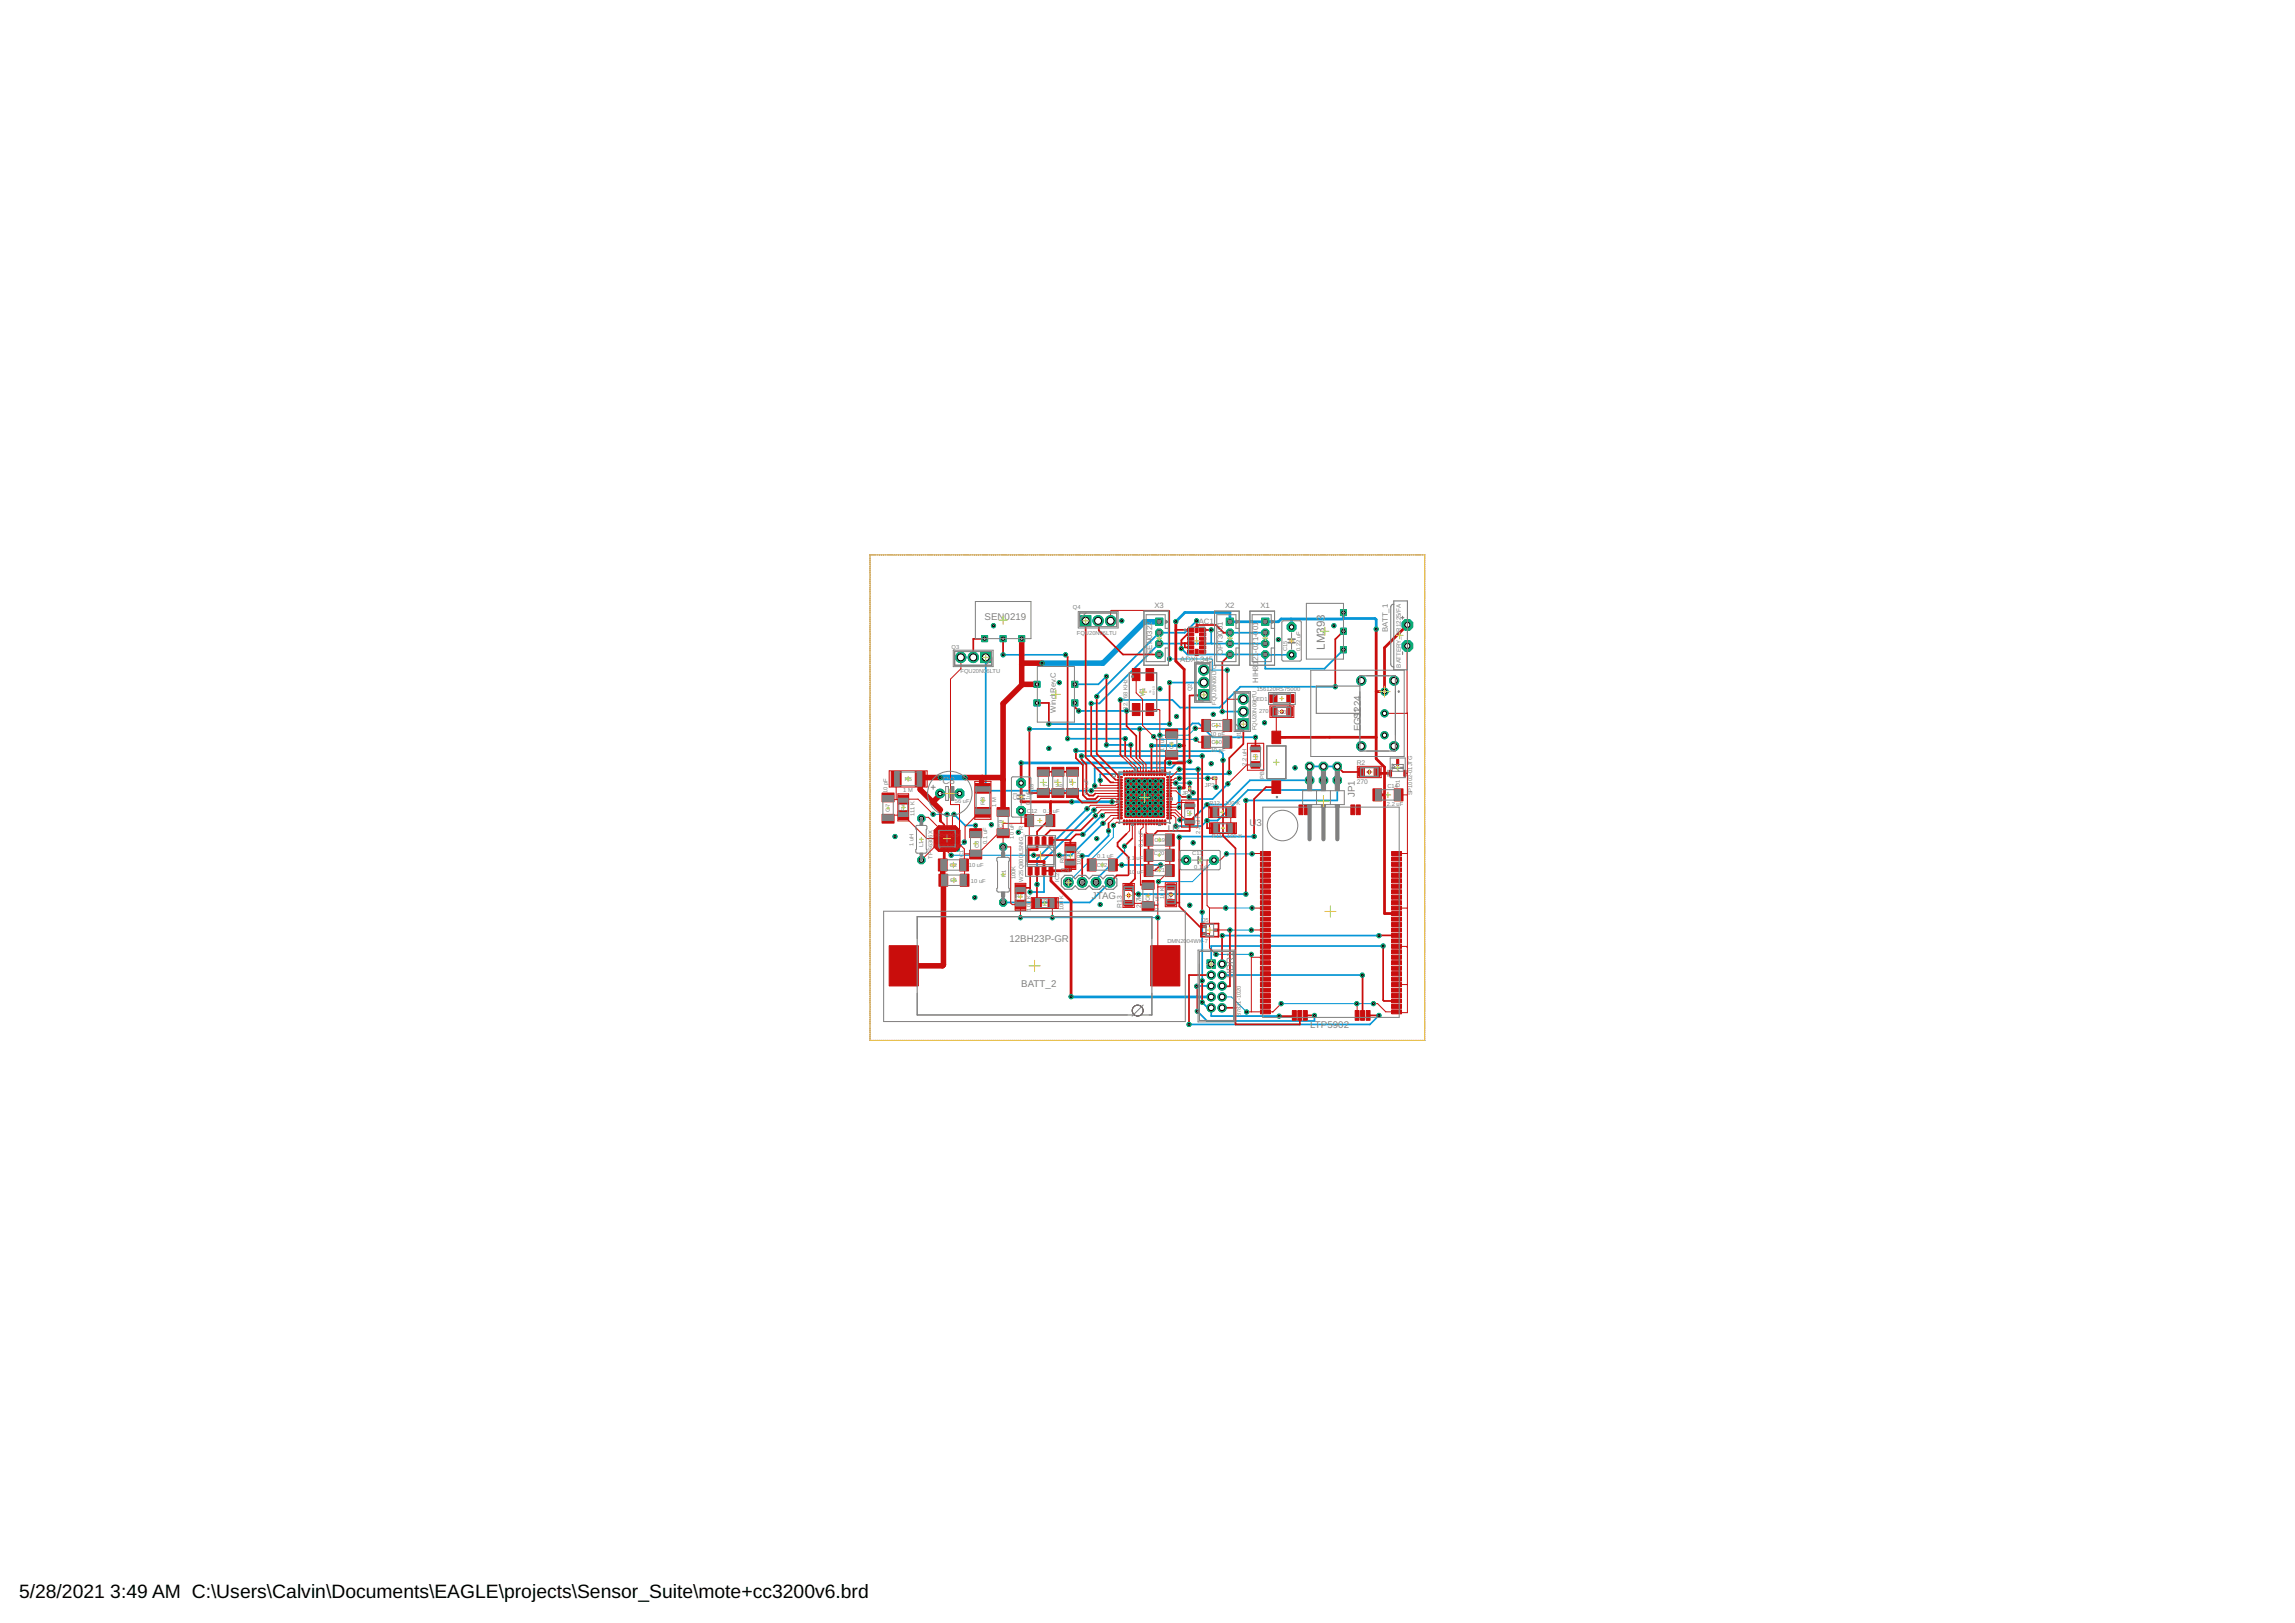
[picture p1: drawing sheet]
<svg xmlns="http://www.w3.org/2000/svg" width="420mm" height="297mm" viewBox="0 0 420 297" stroke-linecap="round" stroke-linejoin="round" font-family="sans-serif">
<defs><g id="words">
<g font-size="3.5">
<text x="3.5" y="292.5">5/28/2021</text>
<text x="20.2" y="292.5">3:49 AM C:\Users\Calvin\Documents\EAGLE\projects\Sensor_Suite\mote+cc3200v6.brd</text>
</g>
<text font-size="2.1" fill="#808080" x="242.6" y="118.9" transform="rotate(-90 242.6 118.9)">LM393</text>
<g font-size="1.8" fill="#808080">
<text x="180.3" y="113.5">SEN0219</text>
<text x="249.2" y="133.8" transform="rotate(-90 249.2 133.8)">EGS11224</text>
<text x="172.5" y="143.5">C8</text>
<text x="248" y="145.9" transform="rotate(-90 248 145.9)">JP1</text>
<text x="213.8" y="152.3">U2</text>
<text x="228.7" y="151.2">U</text>
<text x="230" y="151.2">3</text>
<text x="199.9" y="164.5">JTAG</text>
<text x="184.8" y="172.3">12BH23P-GR</text>
<text x="225.8" y="179" transform="rotate(-90 225.8 179)">HDR1</text>
<text x="187" y="180.7">BATT_2</text>
<text x="239.9" y="188.2">LTP5902</text>
</g>
<g font-size="1.4" fill="#808080">
<text x="211.4" y="111.3">X3</text>
<text x="224.3" y="111.3">X2</text>
<text x="230.8" y="111.3">X1</text>
<text x="210.9" y="119.8" transform="rotate(-90 210.9 119.8)">SEN0322</text>
<text x="219.5" y="114.1">AC1</text>
<text x="223.9" y="119.8" transform="rotate(-90 223.9 119.8)">OPT3001</text>
<text x="230.4" y="119.4" transform="rotate(-90 230.4 119.4)">-02</text>
<text x="230.4" y="117.4" transform="rotate(-90 230.4 117.4)">1-001</text>
<text x="254.1" y="115.7" transform="rotate(-90 254.1 115.7)">BATT_1</text>
<text x="216.1" y="121.2">ADXL345</text>
<text x="230.4" y="125" transform="rotate(-90 230.4 125)">HIH81</text>
<text x="230.4" y="121" transform="rotate(-90 230.4 121)">21</text>
<text x="193.3" y="130.5" transform="rotate(-90 193.3 130.5)">Wind Rev.C</text>
<text x="209.7" y="127.6" transform="rotate(-90 209.7 127.6)">Y1</text>
</g>
<g font-size="1.2" fill="#808080">
<text x="248.4" y="140">R2</text>
<text x="248.4" y="143.6">270</text>
<text x="205.4" y="166.2" transform="rotate(-90 205.4 166.2)">R13</text>
<text x="208.9" y="166.2" transform="rotate(-90 208.9 166.2)">2.</text>
<text x="208.9" y="165.2" transform="rotate(-90 208.9 165.2)">7k</text>
</g>
<g font-size="1.1" fill="#808080">
<text x="196.4" y="111.5">Q4</text>
<text x="174.2" y="118.7">Q3</text>
<text x="197.1" y="116.2">FQU20N06LTU</text>
<text x="235.6" y="119.2" transform="rotate(-90 235.6 119.2)">C15</text>
<text x="238.1" y="119.2" transform="rotate(-90 238.1 119.2)">0.22 uF</text>
<text x="175.8" y="123.2">FQU20N0</text>
<text x="180.6" y="123.2">6LTU</text>
<text x="222.7" y="122.4" transform="rotate(-90 222.7 122.4)">U</text>
<text x="256.4" y="122.2" transform="rotate(-90 256.4 122.2)">BATTERY_BR1225/FA</text>
<text x="206.4" y="129.9" transform="rotate(-90 206.4 129.9)">32.7</text>
<text x="206.4" y="127.8" transform="rotate(-90 206.4 127.8)">68 KHz</text>
<text x="218.2" y="126.6" transform="rotate(-90 218.2 126.6)">Q2</text>
<text x="222.7" y="129" transform="rotate(-90 222.7 129)">FQU20N06LT</text>
<text x="229.4" y="128.2">LED1</text>
<text x="230.1" y="126.4">156120RS75000</text>
<text x="230.5" y="130.5">270</text>
<text x="233.5" y="130.6">R10</text>
<text x="213.2" y="137.7" transform="rotate(-90 213.2 137.7)">0.1</text>
<text x="213.2" y="135.9" transform="rotate(-90 213.2 135.9)">u</text>
<text x="213.2" y="135.3" transform="rotate(-90 213.2 135.3)">F</text>
<text x="214.8" y="137.1" transform="rotate(-90 214.8 137.1)">C</text>
<text x="214.8" y="136.3" transform="rotate(-90 214.8 136.3)">4</text>
<text x="221.5" y="134.7">10 pF</text>
<text x="221.7" y="137.7">10 pF</text>
<text x="221.8" y="136.2">C10</text>
<text x="221.8" y="133.1">C11</text>
<text x="227.2" y="135.3" transform="rotate(-90 227.2 135.3)">Q1</text>
<text x="230" y="133.7" transform="rotate(-90 230 133.7)">FQU20N06LTU</text>
<text x="165.6" y="142.9">R5</text>
<text x="193.9" y="143.9" transform="rotate(-90 193.9 143.9)">uF</text>
<text x="228.2" y="140.1" transform="rotate(-90 228.2 140.1)">2.2 uH</text>
<text x="230.2" y="139.2" transform="rotate(-90 230.2 139.2)">L3</text>
<text x="231.4" y="142.5" transform="rotate(-90 231.4 142.5)">PB1</text>
<text x="162.5" y="145.2" transform="rotate(-90 162.5 145.2)">10 pF</text>
<text x="162.9" y="148.5" transform="rotate(-90 162.9 148.5)">C7</text>
<text x="165.4" y="145">1 M</text>
<text x="165.8" y="148.5" transform="rotate(-90 165.8 148.5)">R4</text>
<text x="167.4" y="149.3" transform="rotate(-90 167.4 149.3)">111 K</text>
<text x="174.8" y="146.9">56 uF</text>
<text x="180.3" y="147.2" transform="rotate(-90 180.3 147.2)">R3</text>
<text x="182.4" y="147.7" transform="rotate(-90 182.4 147.7)">1 M</text>
<text x="186.2" y="146.5" transform="rotate(-90 186.2 146.5)">C3</text>
<text x="188" y="148.8">C</text>
<text x="188.6" y="147.3" transform="rotate(-90 188.6 147.3)">0</text>
<text x="188.6" y="146.7" transform="rotate(-90 188.6 146.7)">.</text>
<text x="188.6" y="146.4" transform="rotate(-90 188.6 146.4)">1uF</text>
<text x="188.8" y="148.8">12</text>
<text x="189.2" y="145.4" transform="rotate(-90 189.2 145.4)">C</text>
<text x="189.2" y="144.7" transform="rotate(-90 189.2 144.7)">18</text>
<text x="191" y="148.9">0.1</text>
<text x="191.9" y="145.4" transform="rotate(-90 191.9 145.4)">C</text>
<text x="191.9" y="144.7" transform="rotate(-90 191.9 144.7)">1</text>
<text x="191.9" y="144.1" transform="rotate(-90 191.9 144.1)">7</text>
<text x="192.8" y="148.9">uF</text>
<text x="193.9" y="144.8" transform="rotate(-90 193.9 144.8)">0</text>
<text x="194.5" y="145.4" transform="rotate(-90 194.5 145.4)">C</text>
<text x="194.5" y="144.7" transform="rotate(-90 194.5 144.7)">1</text>
<text x="194.5" y="144.1" transform="rotate(-90 194.5 144.1)">6</text>
<text x="196.5" y="145.4" transform="rotate(-90 196.5 145.4)">0.</text>
<text x="196.5" y="144.5" transform="rotate(-90 196.5 144.5)">1 uF</text>
<text x="199.2" y="145.4" transform="rotate(-90 199.2 145.4)">0.</text>
<text x="199.2" y="144.5" transform="rotate(-90 199.2 144.5)">1 uF</text>
<text x="216.4" y="145.5">JP2</text>
<text x="218.1" y="149.4" transform="rotate(-90 218.1 149.4)">L2</text>
<text x="220.6" y="144.1">JP3</text>
<text x="221.4" y="147.4">R12</text>
<text x="224.3" y="147.4">100 K</text>
<text x="253.9" y="147.4">2.2 uF</text>
<text x="254" y="144.1">C14</text>
<text x="256.3" y="144" transform="rotate(-90 256.3 144)">D1</text>
<text x="258.5" y="145.6" transform="rotate(-90 258.5 145.6)">SP1002-01JTG</text>
<text x="167.3" y="154.8" transform="rotate(-90 167.3 154.8)">1 uH</text>
<text x="169" y="155" transform="rotate(-90 169 155)">L1</text>
<text x="170.7" y="153.3" transform="rotate(-90 170.7 153.3)">6X</text>
<text x="179.2" y="155.2" transform="rotate(-90 179.2 155.2)">C6</text>
<text x="180.7" y="154.5" transform="rotate(-90 180.7 154.5)">0.1 uF</text>
<text x="183.6" y="151.5" transform="rotate(-90 183.6 151.5)">C9</text>
<text x="185.6" y="153.5" transform="rotate(-90 185.6 153.5)">10 uF</text>
<text x="209.2" y="154.9" transform="rotate(-90 209.2 154.9)">0.1 uF</text>
<text x="211.4" y="154.1">C19</text>
<text x="219.7" y="152.6" transform="rotate(-90 219.7 152.6)">2.2</text>
<text x="219.7" y="150.8" transform="rotate(-90 219.7 150.8)">uH</text>
<text x="221.9" y="153.4">R11</text>
<text x="224.7" y="153.4">100 K</text>
<text x="170.7" y="157.1" transform="rotate(-90 170.7 157.1)">TPS630</text>
<text x="173.9" y="158.7">C2</text>
<text x="173.9" y="161.4">C1</text>
<text x="176.4" y="157.1" transform="rotate(-90 176.4 157.1)">IC1</text>
<text x="177.4" y="158.7">10 uF</text>
<text x="177.8" y="161.6">10 uF</text>
<text x="184.2" y="160.5" transform="rotate(-90 184.2 160.5)">R1</text>
<text x="185.9" y="160.9" transform="rotate(-90 185.9 160.9)">100K</text>
<text x="187.3" y="161.4" transform="rotate(-90 187.3 161.4)">W25Q80D</text>
<text x="187.3" y="156.4" transform="rotate(-90 187.3 156.4)">LSNIG_TR</text>
<text x="193.9" y="161.4" transform="rotate(-90 193.9 161.4)">IC2</text>
<text x="194.2" y="159.6">CN1</text>
<text x="194.8" y="157.9" transform="rotate(-90 194.8 157.9)">R8</text>
<text x="197.9" y="158.3" transform="rotate(-90 197.9 158.3)">100 K</text>
<text x="200.8" y="158.7">C22</text>
<text x="200.9" y="157">0.1 uF</text>
<text x="206.3" y="157.5">0</text>
<text x="206.7" y="159.9">10</text>
<text x="206.9" y="157.5">.1</text>
<text x="208.1" y="157.5">uF</text>
<text x="208.2" y="159.9">uF</text>
<text x="211.3" y="156.5">C20</text>
<text x="211.4" y="159.5">C21</text>
<text x="218.3" y="156.5">C13</text>
<text x="218.6" y="159.1">0.1</text>
<text x="220.1" y="159.1">uF</text>
<text x="185.9" y="164.4">R7</text>
<text x="188.7" y="166.7" transform="rotate(-90 188.7 166.7)">100</text>
<text x="188.7" y="164.6" transform="rotate(-90 188.7 164.6)">K</text>
<text x="191.6" y="165.9" transform="rotate(-90 191.6 165.9)">R</text>
<text x="191.6" y="165.1" transform="rotate(-90 191.6 165.1)">6</text>
<text x="194.7" y="166.6" transform="rotate(-90 194.7 166.6)">100 K</text>
<text x="210.5" y="164.8" transform="rotate(-90 210.5 164.8)">C5</text>
<text x="212.2" y="166.7" transform="rotate(-90 212.2 166.7)">0.1 uF</text>
<text x="213.1" y="164.5" transform="rotate(-90 213.1 164.5)">10</text>
<text x="213.1" y="163.1" transform="rotate(-90 213.1 163.1)">K</text>
<text x="214.6" y="164.6" transform="rotate(-90 214.6 164.6)">R9</text>
<text x="213.7" y="172.6">DMN20</text>
<text x="217.3" y="172.6">04WK</text>
<text x="219.9" y="168.7">Q5</text>
<text x="220.2" y="172.6">-7</text>
<text x="227.2" y="186" transform="rotate(-90 227.2 186)">87831-1020</text>
</g>
<text font-size=".6" fill="#808080" x="211.4" y="127.2" transform="rotate(-90 211.4 127.2)">KX-13</text>
<text font-size=".4" fill="#808080" x="210.8" y="126.9" transform="rotate(-90 210.8 126.9)">RG</text>
</g></defs>
<path d="M236.3 113.3l.2 .1v1.4M246 113.2l-11.5 .1-.5 .5h-8.8v-1.7h-8.3l-1.6 1.6M246 113.2h5.7l.2 .2v1.7M246 112.1v1.1M186.9 139.6h27.2M210.8 136.5h5.1M196.2 146.7h7.4M215.9 144.2v3.6M196.1 182.4l25.6 .1" fill="none" stroke="#0696d7" stroke-width=".51"/>
<g fill="none" stroke="#0696d7" stroke-width=".18">
<path d="M159.3 101.9v.1M159.3 102.3h.1M159.3 102.6v.1M159.3 103h.1M159.3 103.3v.1M159.3 103.7h.1M159.3 104h.1M159.3 104.4h.1M159.3 104.7h.1M159.3 105.1h.1M159.3 105.4h.1M159.3 105.7v.1"/>
<path d="M159.3 106.1h.1M159.3 106.4v.1M159.3 106.8h.1M159.3 107.1v.1M159.3 107.5h.1M159.3 107.8v.1M159.3 108.2h.1M159.3 108.5v.1M159.3 108.9h.1M159.3 109.2v.1M159.3 109.6h.1M159.3 109.9v.1"/>
<path d="M159.3 110.3h.1M159.3 110.6v.1M159.3 111h.1M159.3 111.3v.1M159.3 111.7h.1M159.3 112v.1M159.3 112.4h.1M159.3 112.7v.1M159.3 113.1h.1M159.3 113.4v.1M159.3 113.7v.1M159.3 114.1v.1"/>
<path d="M159.3 114.4v.1M159.3 114.8v.1M159.3 115.1v.1M159.3 115.5h.1M159.3 115.8v.1M159.3 116.2h.1M159.3 116.5v.1M159.3 116.9h.1M159.3 117.2v.1M159.3 117.6h.1M159.3 117.9v.1M159.3 118.3h.1"/>
<path d="M159.3 118.6v.1M159.3 119h.1M159.3 119.3v.1M159.3 119.7h.1M159.3 101.6h.1M159.6 101.6h.1M160 101.6h.1M160.3 101.6h.1M160.7 101.6h.1M161 101.6h.1M161.4 101.6h.1M161.7 101.6h.1"/>
<path d="M162.1 101.6h.1M162.4 101.6h.1M162.8 101.6h.1M163.1 101.6h.1M163.4 101.6h.1M163.8 101.6h.1M164.1 101.6h.1M164.5 101.6h.1M164.8 101.6h.1M165.2 101.6h.1M165.5 101.6h.1M165.9 101.6h.1"/>
<path d="M166.2 101.6h.1M166.6 101.6h.1M166.9 101.6h.1M167.3 101.6h.1M167.6 101.6h.1M168 101.6h.1M168.3 101.6h.1M168.7 101.6h.1M169 101.6h.1M169.4 101.6h.1M169.7 101.6h.1M170.1 101.6h.1"/>
<path d="M170.4 101.6h.1M170.8 101.6h.1M171.1 101.6h.1M171.4 101.6h.1M171.8 101.6h.1M172.1 101.6h.1M172.5 101.6h.1M172.8 101.6h.1M173.2 101.6h.1M173.5 101.6h.1M173.9 101.6h.1M174.2 101.6h.1"/>
<path d="M174.6 101.6h.1M174.9 101.6h.1M175.3 101.6h.1M175.6 101.6h.1M176 101.6h.1M176.3 101.6h.1M176.7 101.6h.1M177 101.6h.1M177.4 101.6h.1M177.7 101.6h.1M178.1 101.6h.1M178.4 101.6h.1"/>
<path d="M178.8 101.6h.1M179.1 101.6h.1M179.5 101.6h.1M179.8 101.6h.1M180.1 101.6h.1M180.5 101.6h.1M180.8 101.6h.1M181.2 101.6h.1M181.5 101.6h.1M181.9 101.6h.1M182.2 101.6h.1M182.6 101.6h.1"/>
<path d="M182.9 101.6h.1M183.3 101.6h.1M183.6 101.6h.1M184 101.6h.1M184.3 101.6h.1M184.7 101.6h.1M185 101.6h.1M185.4 101.6h.1M185.7 101.6h.1M186.1 101.6h.1M186.4 101.6h.1M186.7 101.6h.1"/>
<path d="M187.1 101.6h.1M187.4 101.6h.1M187.8 101.6h.1M188.1 101.6h.1M188.5 101.6h.1M188.8 101.6h.1M189.2 101.6h.1M189.5 101.6h.1M189.9 101.6h.1M190.2 101.6h.1M190.6 101.6h.1M190.9 101.6h.1"/>
<path d="M191.3 101.6h.1M191.6 101.6h.1M192 101.6h.1M192.3 101.6h.1M192.7 101.6h.1M193 101.6h.1M193.4 101.6h.1M193.7 101.6h.1M194 101.6h.1M194.4 101.6h.1M194.7 101.6h.1M195.1 101.6h.1"/>
<path d="M195.4 101.6h.1M195.8 101.6h.1M196.1 101.6h.1M196.5 101.6h.1M196.8 101.6h.1M197.2 101.6h.1M197.5 101.6h.1M197.9 101.6h.1M198.2 101.6h.1M198.6 101.6h.1M198.9 101.6h.1M199.3 101.6h.1"/>
<path d="M199.6 101.6h.1M200 101.6h.1M200.3 101.6h.1M200.6 101.6h.1M201 101.6h.1M201.3 101.6h.1M201.7 101.6h.1M202 101.6h.1M202.4 101.6h.1M202.7 101.6h.1M203.1 101.6h.1M203.4 101.6h.1"/>
<path d="M203.8 101.6h.1M204.1 101.6h.1M204.5 101.6h.1M204.8 101.6h.1M205.2 101.6h.1M205.5 101.6h.1M205.9 101.6h.1M206.2 101.6h.1M206.6 101.6h.1M206.9 101.6h.1M207.2 101.6h.1M207.6 101.6h.1"/>
<path d="M207.9 101.6h.1M208.3 101.6h.1M208.6 101.6h.1M209 101.6h.1M209.3 101.6h.1M209.7 101.6h.1M210 101.6h.1M210.4 101.6h.1M210.7 101.6h.1M211.1 101.6h.1M211.4 101.6h.1M211.8 101.6h.1"/>
<path d="M212.1 101.6h.1M212.5 101.6h.1M212.8 101.6h.1M213.2 101.6h.1M213.5 101.6h.1M213.9 101.6h.1M214.2 101.6h.1M214.5 101.6h.1M214.9 101.6h.1M215.2 101.6h.1M215.6 101.6h.1M215.9 101.6h.1"/>
<path d="M216.3 101.6h.1M216.6 101.6h.1M217 101.6h.1M217.3 101.6h.1M217.7 101.6h.1M218 101.6h.1M218.4 101.6h.1M218.7 101.6h.1M219.1 101.6h.1M219.4 101.6h.1M219.8 101.6h.1M220.1 101.6h.1"/>
<path d="M220.5 101.6h.1M220.8 101.6h.1M221.1 101.6h.1M221.5 101.6h.1M221.8 101.6h.1M222.2 101.6h.1M222.5 101.6h.1M222.9 101.6h.1M223.2 101.6h.1M223.6 101.6h.1M223.9 101.6h.1M224.3 101.6h.1"/>
<path d="M224.6 101.6h.1M225 101.6h.1M225.3 101.6h.1M225.7 101.6h.1M226 101.6h.1M226.4 101.6h.1M226.7 101.6h.1M227.1 101.6h.1M227.4 101.6h.1M227.8 101.6h.1M228.1 101.6h.1M228.5 101.6h.1"/>
<path d="M228.8 101.6h.1M229.2 101.6h.1M229.5 101.6h.1M229.8 101.6h.1M230.2 101.6h.1M230.5 101.6h.1M230.9 101.6h.1M231.2 101.6h.1M231.6 101.6h.1M231.9 101.6h.1M232.3 101.6h.1M232.6 101.6h.1"/>
<path d="M233 101.6h.1M233.3 101.6h.1M233.7 101.6h.1M234 101.6h.1M234.4 101.6h.1M234.7 101.6h.1M235.1 101.6h.1M235.4 101.6h.1M235.8 101.6h.1M236.1 101.6h.1M236.5 101.6h.1M236.8 101.6h.1"/>
<path d="M237.2 101.6h.1M237.5 101.6h.1M237.8 101.6h.1M238.2 101.6h.1M238.5 101.6h.1M238.9 101.6h.1M239.2 101.6h.1M239.6 101.6h.1M239.9 101.6h.1M240.3 101.6h.1M240.6 101.6h.1M241 101.6h.1"/>
<path d="M241.3 101.6h.1M241.7 101.6h.1M242 101.6h.1M242.4 101.6h.1M242.7 101.6h.1M243.1 101.6h.1M243.4 101.6h.1M243.8 101.6h.1M244.1 101.6h.1M244.5 101.6h.1M244.8 101.6h.1M245.2 101.6h.1"/>
<path d="M245.5 101.6h.1M245.9 101.6h.1M246.2 101.6h.1M246.5 101.6h.1M246.9 101.6h.1M247.2 101.6h.1M247.6 101.6h.1M247.9 101.6h.1M248.3 101.6h.1M248.6 101.6h.1M249 101.6h.1M249.3 101.6h.1"/>
<path d="M249.7 101.6h.1M250 101.6h.1M250.4 101.6h.1M250.7 101.6h.1M251.1 101.6h.1M251.4 101.6h.1M251.8 101.6h.1M252.1 101.6h.1M252.5 101.6h.1M252.8 101.6h.1M253.1 101.6h.1M253.5 101.6h.1"/>
<path d="M253.8 101.6h.1M254.2 101.6h.1M254.5 101.6h.1M254.9 101.6h.1M255.2 101.6h.1M255.6 101.6h.1M255.9 101.6h.1M256.3 101.6h.1M256.6 101.6h.1M257 101.6h.1M257.3 101.6h.1M257.7 101.6h.1"/>
<path d="M258 101.6h.1M258.4 101.6h.1M258.7 101.6h.1M259.1 101.6h.1M259.4 101.6h.1M259.8 101.6h.1M260.1 101.6h.1M260.4 101.6h.1M260.8 101.6h.1M260.8 101.9v.1M260.8 102.3h.1M260.8 102.6v.1"/>
<path d="M260.8 103h.1M260.8 103.3v.1M260.8 103.7h.1M260.8 104h.1M260.8 104.4h.1M260.8 104.7h.1M260.8 105.1h.1M260.8 105.4h.1M260.8 105.7v.1M260.8 106.1h.1M260.8 106.4v.1M260.8 106.8h.1"/>
<path d="M260.8 107.1v.1M260.8 107.5h.1M260.8 107.8v.1M260.8 108.2h.1M260.8 108.5v.1M260.8 108.9h.1M260.8 109.2v.1M260.8 109.6h.1M260.8 109.9v.1M260.8 110.3h.1M260.8 110.6v.1M260.8 111h.1"/>
<path d="M260.8 111.3v.1M260.8 111.7h.1M260.8 112v.1M260.8 112.4h.1M260.8 112.7v.1M260.8 113.1h.1M260.8 113.4v.1M260.8 113.7v.1M260.8 114.1v.1M260.8 114.4v.1M260.8 114.8v.1M260.8 115.1v.1"/>
<path d="M260.8 115.5h.1M260.8 115.8v.1M260.8 116.2h.1M260.8 116.5v.1M260.8 116.9h.1M260.8 117.2v.1M260.8 117.6h.1M260.8 117.9v.1M260.8 118.3h.1M260.8 118.6v.1M260.8 119h.1M260.8 119.3v.1"/>
<path d="M260.8 119.7h.1M159.3 120v.1M159.3 120.4h.1M159.3 120.7v.1M159.3 121.1h.1M159.3 121.4v.1M159.3 121.8h.1M159.3 122.1v.1M159.3 122.4v.1M159.3 122.8v.1M159.3 123.1v.1M159.3 123.5h.1"/>
<path d="M159.3 123.8v.1M159.3 124.2h.1M159.3 124.5v.1M159.3 124.9h.1M159.3 125.2v.1M159.3 125.6h.1M159.3 125.9v.1M159.3 126.3h.1M159.3 126.6v.1M159.3 127h.1M159.3 127.3v.1M159.3 127.7h.1"/>
<path d="M159.3 128v.1M159.3 128.4h.1M159.3 128.7v.1M159.3 129.1h.1M159.3 129.4v.1M159.3 129.8h.1M159.3 130.1v.1M159.3 130.5h.1M159.3 130.8v.1M159.3 131.2h.1M159.3 131.5v.1M159.3 131.9h.1"/>
<path d="M159.3 132.2h.1M159.3 132.6h.1M159.3 132.9h.1M159.3 133.3h.1M159.3 133.6h.1M159.3 133.9v.1M159.3 134.3h.1M159.3 134.6v.1M159.3 135h.1M159.3 135.3v.1M159.3 135.7h.1M159.3 136v.1"/>
<path d="M159.3 136.4h.1M159.3 136.7v.1M159.3 137.1h.1M159.3 137.4v.1M159.3 137.8h.1M159.3 138.1v.1M159.3 138.5h.1M159.3 138.8v.1M159.3 139.2h.1M159.3 139.5v.1M159.3 139.9h.1M200.8 127.2v.3"/>
<path d="M211.2 134.8l.5 .5h7.2M214.1 120.6h7.8l.1 .1v1.9M218.8 133.3l-1.2 1.3h-5.3M220.4 122.6h4.3M260.8 120v.1M260.8 120.4h.1M260.8 120.7v.1M260.8 121.1h.1M260.8 121.4v.1M260.8 121.8h.1M260.8 122.1v.1M260.8 122.4v.1"/>
<path d="M260.8 122.8v.1M260.8 123.1v.1M260.8 123.5h.1M260.8 123.8v.1M260.8 124.2h.1M260.8 124.5v.1M260.8 124.9h.1M260.8 125.2v.1M260.8 125.6h.1M260.8 125.9v.1M260.8 126.3h.1M260.8 126.6v.1"/>
<path d="M260.8 127h.1M260.8 127.3v.1M260.8 127.7h.1M260.8 128v.1M260.8 128.4h.1M260.8 128.7v.1M260.8 129.1h.1M260.8 129.4v.1M260.8 129.8h.1M260.8 130.1v.1M260.8 130.5h.1M260.8 130.8v.1"/>
<path d="M260.8 131.2h.1M260.8 131.5v.1M260.8 131.9h.1M260.8 132.2h.1M260.8 132.6h.1M260.8 132.9h.1M260.8 133.3h.1M260.8 133.6h.1M260.8 133.9v.1M260.8 134.3h.1M260.8 134.6v.1M260.8 135h.1"/>
<path d="M260.8 135.3v.1M260.8 135.7h.1M260.8 136v.1M260.8 136.4h.1M260.8 136.7v.1M260.8 137.1h.1M260.8 137.4v.1M260.8 137.8h.1M260.8 138.1v.1M260.8 138.5h.1M260.8 138.8v.1M260.8 139.2h.1"/>
<path d="M260.8 139.5v.1M260.8 139.9h.1M159.3 140.2v.1M159.3 140.6h.1M159.3 140.9v.1M159.3 141.3h.1M159.3 141.6h.1M159.3 142h.1M159.3 142.3h.1M159.3 142.7h.1M159.3 143h.1M159.3 143.4h.1"/>
<path d="M159.3 143.7h.1M159.3 144.1h.1M159.3 144.4h.1M159.3 144.7v.1M159.3 145.1h.1M159.3 145.4v.1M159.3 145.8h.1M159.3 146.1v.1M159.3 146.5h.1M159.3 146.8v.1M159.3 147.2h.1M159.3 147.5v.1"/>
<path d="M159.3 147.9h.1M159.3 148.2v.1M159.3 148.6h.1M159.3 148.9v.1M159.3 149.3h.1M159.3 149.6v.1M159.3 150h.1M159.3 150.3v.1M159.3 150.7h.1M159.3 151v.1M159.3 151.4h.1M159.3 151.7v.1"/>
<path d="M159.3 152.1h.1M159.3 152.4v.1M159.3 152.8h.1M159.3 153.1h.1M159.3 153.5h.1M159.3 153.8h.1M159.3 154.2h.1M159.3 154.5h.1M159.3 154.9h.1M159.3 155.2h.1M159.3 155.6h.1M159.3 155.9h.1"/>
<path d="M159.3 156.2v.1M159.3 156.6h.1M159.3 156.9v.1M159.3 157.3h.1M159.3 157.6v.1M159.3 158h.1M159.3 158.3v.1M159.3 158.7h.1M159.3 159v.1M159.3 159.4h.1M159.3 159.7v.1M170.8 149h2.6"/>
<path d="M174.1 156.5h15.1M176.6 154.1l-1.3 1.3M203.8 151.1v2.1l-8.2 8.3M205.9 154.9v.9M215.3 143.3h2.5M215.9 142.4h5.2M222.2 157.4l-3.9 4h-6.2M224.5 156.3h4.7M260.8 140.2v.1M260.8 140.6h.1M260.8 140.9v.1M260.8 141.3h.1"/>
<path d="M260.8 141.6h.1M260.8 142h.1M260.8 142.3h.1M260.8 142.7h.1M260.8 143h.1M260.8 143.4h.1M260.8 143.7h.1M260.8 144.1h.1M260.8 144.4h.1M260.8 144.7v.1M260.8 145.1h.1M260.8 145.4v.1"/>
<path d="M260.8 145.8h.1M260.8 146.1v.1M260.8 146.5h.1M260.8 146.8v.1M260.8 147.2h.1M260.8 147.5v.1M260.8 147.9h.1M260.8 148.2v.1M260.8 148.6h.1M260.8 148.9v.1M260.8 149.3h.1M260.8 149.6v.1"/>
<path d="M260.8 150h.1M260.8 150.3v.1M260.8 150.7h.1M260.8 151v.1M260.8 151.4h.1M260.8 151.7v.1M260.8 152.1h.1M260.8 152.4v.1M260.8 152.8h.1M260.8 153.1h.1M260.8 153.5h.1M260.8 153.8h.1"/>
<path d="M260.8 154.2h.1M260.8 154.5h.1M260.8 154.9h.1M260.8 155.2h.1M260.8 155.6h.1M260.8 155.9h.1M260.8 156.2v.1M260.8 156.6h.1M260.8 156.9v.1M260.8 157.3h.1M260.8 157.6v.1M260.8 158h.1"/>
<path d="M260.8 158.3v.1M260.8 158.7h.1M260.8 159v.1M260.8 159.4h.1M260.8 159.7v.1M159.3 160.1h.1M159.3 160.4v.1M159.3 160.8h.1M159.3 161.1v.1M159.3 161.5h.1M159.3 161.8v.1M159.3 162.2h.1"/>
<path d="M159.3 162.5v.1M159.3 162.9h.1M159.3 163.2v.1M159.3 163.6h.1M159.3 163.9v.1M159.3 164.3h.1M159.3 164.6h.1M159.3 165h.1M159.3 165.3h.1M159.3 165.7h.1M159.3 166h.1M159.3 166.3v.1"/>
<path d="M159.3 166.7h.1M159.3 167v.1M159.3 167.4h.1M159.3 167.7v.1M159.3 168.1h.1M159.3 168.4v.1M159.3 168.8h.1M159.3 169.1v.1M159.3 169.5h.1M159.3 169.8v.1M159.3 170.2h.1M159.3 170.5v.1"/>
<path d="M159.3 170.9h.1M159.3 171.2v.1M159.3 171.6h.1M159.3 171.9v.1M159.3 172.3h.1M159.3 172.6v.1M159.3 173h.1M159.3 173.3v.1M159.3 173.7h.1M159.3 174v.1M159.3 174.3v.1M159.3 174.7v.1"/>
<path d="M159.3 175v.1M159.3 175.4h.1M159.3 175.7v.1M159.3 176.1h.1M159.3 176.4v.1M159.3 176.8h.1M159.3 177.1v.1M159.3 177.5h.1M159.3 177.8v.1M159.3 178.2h.1M159.3 178.5v.1M159.3 178.9h.1"/>
<path d="M159.3 179.2v.1M159.3 179.6h.1M159.3 179.9v.1M186.8 168h25.2M222.6 174.7h6.5M224.4 166.2h4.8M225.2 170.2h3.9M260.8 160.1h.1M260.8 160.4v.1M260.8 160.8h.1M260.8 161.1v.1M260.8 161.5h.1"/>
<path d="M260.8 161.8v.1M260.8 162.2h.1M260.8 162.5v.1M260.8 162.9h.1M260.8 163.2v.1M260.8 163.6h.1M260.8 163.9v.1M260.8 164.3h.1M260.8 164.6h.1M260.8 165h.1M260.8 165.3h.1M260.8 165.7h.1"/>
<path d="M260.8 166h.1M260.8 166.3v.1M260.8 166.7h.1M260.8 167v.1M260.8 167.4h.1M260.8 167.7v.1M260.8 168.1h.1M260.8 168.4v.1M260.8 168.8h.1M260.8 169.1v.1M260.8 169.5h.1M260.8 169.8v.1"/>
<path d="M260.8 170.2h.1M260.8 170.5v.1M260.8 170.9h.1M260.8 171.2v.1M260.8 171.6h.1M260.8 171.9v.1M260.8 172.3h.1M260.8 172.6v.1M260.8 173h.1M260.8 173.3v.1M260.8 173.7h.1M260.8 174v.1"/>
<path d="M260.8 174.3v.1M260.8 174.7v.1M260.8 175v.1M260.8 175.4h.1M260.8 175.7v.1M260.8 176.1h.1M260.8 176.4v.1M260.8 176.8h.1M260.8 177.1v.1M260.8 177.5h.1M260.8 177.8v.1M260.8 178.2h.1"/>
<path d="M260.8 178.5v.1M260.8 178.9h.1M260.8 179.2v.1M260.8 179.6h.1M260.8 179.9v.1M159.3 180.3h.1M159.3 180.6v.1M159.3 181h.1M159.3 181.3v.1M159.3 181.7h.1M159.3 182v.1M159.3 182.4h.1"/>
<path d="M159.3 182.7v.1M159.3 183v.1M159.3 183.4v.1M159.3 183.7v.1M159.3 184.1h.1M159.3 184.4v.1M159.3 184.8h.1M159.3 185.1v.1M159.3 185.5h.1M159.3 185.8v.1M159.3 186.2h.1M159.3 186.5v.1"/>
<path d="M159.3 186.9h.1M159.3 187.2v.1M159.3 187.6h.1M159.3 187.9v.1M159.3 188.3h.1M159.3 188.6v.1M159.3 189h.1M159.3 189.3v.1M159.3 189.7h.1M159.3 190v.1M159.3 190.4h.1M159.6 190.4h.1"/>
<path d="M160 190.4h.1M160.3 190.4h.1M160.7 190.4h.1M161 190.4h.1M161.4 190.4h.1M161.7 190.4h.1M162.1 190.4h.1M162.4 190.4h.1M162.8 190.4h.1M163.1 190.4h.1M163.4 190.4h.1M163.8 190.4h.1"/>
<path d="M164.1 190.4h.1M164.5 190.4h.1M164.8 190.4h.1M165.2 190.4h.1M165.5 190.4h.1M165.9 190.4h.1M166.2 190.4h.1M166.6 190.4h.1M166.9 190.4h.1M167.3 190.4h.1M167.6 190.4h.1M168 190.4h.1"/>
<path d="M168.3 190.4h.1M168.7 190.4h.1M169 190.4h.1M169.4 190.4h.1M169.7 190.4h.1M170.1 190.4h.1M170.4 190.4h.1M170.8 190.4h.1M171.1 190.4h.1M171.4 190.4h.1M171.8 190.4h.1M172.1 190.4h.1"/>
<path d="M172.5 190.4h.1M172.8 190.4h.1M173.2 190.4h.1M173.5 190.4h.1M173.9 190.4h.1M174.2 190.4h.1M174.6 190.4h.1M174.9 190.4h.1M175.3 190.4h.1M175.6 190.4h.1M176 190.4h.1M176.3 190.4h.1"/>
<path d="M176.7 190.4h.1M177 190.4h.1M177.4 190.4h.1M177.7 190.4h.1M178.1 190.4h.1M178.4 190.4h.1M178.8 190.4h.1M179.1 190.4h.1M179.5 190.4h.1M179.8 190.4h.1M180.1 190.4h.1M180.5 190.4h.1"/>
<path d="M180.8 190.4h.1M181.2 190.4h.1M181.5 190.4h.1M181.9 190.4h.1M182.2 190.4h.1M182.6 190.4h.1M182.9 190.4h.1M183.3 190.4h.1M183.6 190.4h.1M184 190.4h.1M184.3 190.4h.1M184.7 190.4h.1"/>
<path d="M185 190.4h.1M185.4 190.4h.1M185.7 190.4h.1M186.1 190.4h.1M186.4 190.4h.1M186.7 190.4h.1M187.1 190.4h.1M187.4 190.4h.1M187.8 190.4h.1M188.1 190.4h.1M188.5 190.4h.1M188.8 190.4h.1"/>
<path d="M189.2 190.4h.1M189.5 190.4h.1M189.9 190.4h.1M190.2 190.4h.1M190.6 190.4h.1M190.9 190.4h.1M191.3 190.4h.1M191.6 190.4h.1M192 190.4h.1M192.3 190.4h.1M192.7 190.4h.1M193 190.4h.1"/>
<path d="M193.4 190.4h.1M193.7 190.4h.1M194 190.4h.1M194.4 190.4h.1M194.7 190.4h.1M195.1 190.4h.1M195.4 190.4h.1M195.8 190.4h.1M196.1 190.4h.1M196.5 190.4h.1M196.8 190.4h.1M197.2 190.4h.1"/>
<path d="M197.5 190.4h.1M197.9 190.4h.1M198.2 190.4h.1M198.6 190.4h.1M198.9 190.4h.1M199.3 190.4h.1M199.6 190.4h.1M200 190.4h.1M200.3 190.4h.1M200.6 190.4h.1M201 190.4h.1M201.3 190.4h.1"/>
<path d="M201.7 190.4h.1M202 190.4h.1M202.4 190.4h.1M202.7 190.4h.1M203.1 190.4h.1M203.4 190.4h.1M203.8 190.4h.1M204.1 190.4h.1M204.5 190.4h.1M204.8 190.4h.1M205.2 190.4h.1M205.5 190.4h.1"/>
<path d="M205.9 190.4h.1M206.2 190.4h.1M206.6 190.4h.1M206.9 190.4h.1M207.2 190.4h.1M207.6 190.4h.1M207.9 190.4h.1M208.3 190.4h.1M208.6 190.4h.1M209 190.4h.1M209.3 190.4h.1M209.7 190.4h.1"/>
<path d="M210 190.4h.1M210.4 190.4h.1M210.7 190.4h.1M211.1 190.4h.1M211.4 190.4h.1M211.8 190.4h.1M212.1 190.4h.1M212.5 190.4h.1M212.8 190.4h.1M213.2 190.4h.1M213.5 190.4h.1M213.9 190.4h.1"/>
<path d="M214.2 190.4h.1M214.5 190.4h.1M214.9 190.4h.1M215.2 190.4h.1M215.6 190.4h.1M215.9 190.4h.1M216.3 190.4h.1M216.6 190.4h.1M217 190.4h.1M217.3 190.4h.1M217.7 190.4h.1M218 190.4h.1"/>
<path d="M218.4 190.4h.1M218.7 190.4h.1M219.1 190.4h.1M219.4 190.4h.1M219.8 190.4h.1M220.1 190.4h.1M220.5 190.4h.1M220.8 190.4h.1M221.1 190.4h.1M221.5 190.4h.1M221.8 190.4h.1M222.2 190.4h.1"/>
<path d="M222.5 190.4h.1M222.9 190.4h.1M223.2 190.4h.1M223.6 190.4h.1M223.7 182.5h1.7l2.8 2.7M223.9 190.4h.1M224.3 190.4h.1M224.6 190.4h.1M225 190.4h.1M225.3 190.4h.1M225.7 190.4h.1M226 190.4h.1"/>
<path d="M226.4 190.4h.1M226.7 190.4h.1M227.1 190.4h.1M227.4 190.4h.1M227.8 190.4h.1M228.1 190.4h.1M228.5 190.4h.1M228.8 190.4h.1M229.2 190.4h.1M229.5 190.4h.1M229.8 190.4h.1M230.2 190.4h.1"/>
<path d="M230.5 190.4h.1M230.9 190.4h.1M231.2 190.4h.1M231.6 190.4h.1M231.9 190.4h.1M232.3 190.4h.1M232.6 190.4h.1M233 190.4h.1M233.3 190.4h.1M233.7 190.4h.1M234 190.4h.1M234.4 190.4h.1"/>
<path d="M234.5 183.7h16.9M234.7 190.4h.1M235.1 190.4h.1M235.4 190.4h.1M235.8 190.4h.1M236.1 190.4h.1M236.5 190.4h.1M236.8 190.4h.1M237.2 190.4h.1M237.5 190.4h.1M237.8 190.4h.1M238.2 190.4h.1"/>
<path d="M238.5 190.4h.1M238.9 190.4h.1M239.2 190.4h.1M239.6 190.4h.1M239.9 190.4h.1M240.3 190.4h.1M240.6 190.4h.1M241 190.4h.1M241.3 190.4h.1M241.7 190.4h.1M242 190.4h.1M242.4 190.4h.1"/>
<path d="M242.7 190.4h.1M243.1 190.4h.1M243.4 190.4h.1M243.8 190.4h.1M244.1 190.4h.1M244.5 190.4h.1M244.8 190.4h.1M245.2 190.4h.1M245.5 190.4h.1M245.9 190.4h.1M246.2 190.4h.1M246.5 190.4h.1"/>
<path d="M246.9 190.4h.1M247.2 190.4h.1M247.6 190.4h.1M247.9 190.4h.1M248.3 190.4h.1M248.6 190.4h.1M249 190.4h.1M249.3 190.4h.1M249.7 190.4h.1M250 190.4h.1M250.4 190.4h.1M250.7 190.4h.1"/>
<path d="M251.1 190.4h.1M251.4 190.4h.1M251.8 190.4h.1M252.1 190.4h.1M252.5 190.4h.1M252.8 190.4h.1M253.1 190.4h.1M253.5 190.4h.1M253.8 190.4h.1M254.2 190.4h.1M254.5 190.4h.1M254.9 190.4h.1"/>
<path d="M255.2 190.4h.1M255.6 190.4h.1M255.9 190.4h.1M256.3 190.4h.1M256.6 190.4h.1M257 190.4h.1M257.3 190.4h.1M257.7 190.4h.1M258 190.4h.1M258.4 190.4h.1M258.7 190.4h.1M259.1 190.4h.1"/>
<path d="M259.4 190.4h.1M259.8 190.4h.1M260.1 190.4h.1M260.4 190.4h.1M260.8 180.3h.1M260.8 180.6v.1M260.8 181h.1M260.8 181.3v.1M260.8 181.7h.1M260.8 182v.1M260.8 182.4h.1M260.8 182.7v.1"/>
<path d="M260.8 183v.1M260.8 183.4v.1M260.8 183.7v.1M260.8 184.1h.1M260.8 184.4v.1M260.8 184.8h.1M260.8 185.1v.1M260.8 185.5h.1M260.8 185.8v.1M260.8 186.2h.1M260.8 186.5v.1M260.8 186.9h.1"/>
<path d="M260.8 187.2v.1M260.8 187.6h.1M260.8 187.9v.1M260.8 188.3h.1M260.8 188.6v.1M260.8 189h.1M260.8 189.3v.1M260.8 189.7h.1M260.8 190v.1M260.8 190.4h.1"/>
</g>
<g fill="none" stroke="#0696d7" stroke-width=".32">
<path d="M183.6 119.8h11.5M216.3 118.7l1.1 1.1h14.2M219.1 113.6l-2.2 2.2h-4.7l-11.4 11.4M221.7 115.3v2.4l.2 .1M225.2 115.8h6.4M231.6 117.8h-19.4l-10.9 10.9h-1.5M231.6 119.8h4.9M246 118.9l-3.5 3.5h-10.9v-2.6M180.5 120.3v24.4h19.3M188.5 133.4h28.8l1-1h1.2l2.5 2.5h7.8M192 132.5h22.1M195.5 135.2h10.5"/>
<path d="M197 137.4l.1 .1h26.3l.5 .5v1.1M197.5 130.1h8.7M198 138.4h22.1M202.6 123.8l-1.5 1.4h-4.3M202.6 136.3h4.4M214.1 124.9h6.3M217.8 139.4h-2.2l-1.1 1.1h-14.1v3.3M220.4 124.9h.1M227.6 130.2l-3.8 .1M244.5 125.7h-17.4l-3.8 3.8h-7.3l-1.4-1.4h-9.5M174.6 149l2.1 2.1h1.9M199 148l-9.1 9.2v4.7"/>
<path d="M200.3 148.3l-9.2 9.1v5.9h-2.5M201.8 149.3l-3.6 3.4M201.9 150.7l-5.8 5.8h-2.2M202.9 152.1v.9l-3.6 3.7h-1.2M205.4 158.3h7.1M205.9 155.8l-5.2 5.2v.5M215.9 140.8h3.4M224.8 143.4l-2.8 2.8h-3.8l-.5-.3M225 141.4l-.2 .3h-23.4v1.1M229.6 153.1h-13.6l-.1 .1M239.8 142.8h-11l-4.4 4.5h-3.4l-2.8 2.8h-2.2M239.8 140.3h5"/>
<path d="M242.3 142.8v1.8h-13.8l-5.6 5.6h-1.9l-1 1h-4.7M244.8 142.8v3.7h-16.7M203.2 161.5l-3.7 3.7h-15.9M208.4 163.6h19.7M220.1 166.9v12.6M223.7 178.5h25.7M223.8 171.2h28.7M253.2 173.1h-31.5v3.3M219.2 185.1l1.8 1.8h19.6v-1.1M220.1 183.4l1 1h.6v1.6h12.5M221.7 180.4l-2.6 .1M252.5 185.8l-1.7 1.7h-33.1"/>
</g>
<path d="M212.2 113.8h-2.7l-7.6 7.6h-11.1M172.1 142.3h4.6" fill="none" stroke="#0696d7" stroke-width="1"/>
<circle cx="257.7" cy="114.4" r="1.05" fill="#0dab76" stroke="#0dab76" stroke-width=".18"/>
<circle cx="257.7" cy="114.4" r=".47" fill="#fff" stroke="#000" stroke-width=".18"/>
<circle cx="257.7" cy="118.2" r="1.05" fill="#0dab76" stroke="#0dab76" stroke-width=".18"/>
<circle cx="257.7" cy="118.2" r=".47" fill="#fff" stroke="#000" stroke-width=".18"/>
<circle cx="206.5" cy="146" r=".4" fill="#0dab76" stroke="#0dab76" stroke-width=".18"/>
<circle cx="206.5" cy="146" r=".15" fill="#fff" stroke="#000" stroke-width=".18"/>
<circle cx="206.5" cy="144" r=".4" fill="#0dab76" stroke="#0dab76" stroke-width=".18"/>
<circle cx="206.5" cy="144" r=".15" fill="#fff" stroke="#000" stroke-width=".18"/>
<circle cx="207.5" cy="144" r=".4" fill="#0dab76" stroke="#0dab76" stroke-width=".18"/>
<circle cx="207.5" cy="144" r=".15" fill="#fff" stroke="#000" stroke-width=".18"/>
<circle cx="206.5" cy="143" r=".4" fill="#0dab76" stroke="#0dab76" stroke-width=".18"/>
<circle cx="206.5" cy="143" r=".15" fill="#fff" stroke="#000" stroke-width=".18"/>
<circle cx="206.5" cy="145" r=".4" fill="#0dab76" stroke="#0dab76" stroke-width=".18"/>
<circle cx="206.5" cy="145" r=".15" fill="#fff" stroke="#000" stroke-width=".18"/>
<circle cx="207.5" cy="143" r=".4" fill="#0dab76" stroke="#0dab76" stroke-width=".18"/>
<circle cx="207.5" cy="143" r=".15" fill="#fff" stroke="#000" stroke-width=".18"/>
<circle cx="206.5" cy="149" r=".4" fill="#0dab76" stroke="#0dab76" stroke-width=".18"/>
<circle cx="206.5" cy="149" r=".15" fill="#fff" stroke="#000" stroke-width=".18"/>
<circle cx="207.5" cy="145" r=".4" fill="#0dab76" stroke="#0dab76" stroke-width=".18"/>
<circle cx="207.5" cy="145" r=".15" fill="#fff" stroke="#000" stroke-width=".18"/>
<circle cx="206.5" cy="148" r=".4" fill="#0dab76" stroke="#0dab76" stroke-width=".18"/>
<circle cx="206.5" cy="148" r=".15" fill="#fff" stroke="#000" stroke-width=".18"/>
<circle cx="206.5" cy="147" r=".4" fill="#0dab76" stroke="#0dab76" stroke-width=".18"/>
<circle cx="206.5" cy="147" r=".15" fill="#fff" stroke="#000" stroke-width=".18"/>
<circle cx="211.5" cy="144" r=".4" fill="#0dab76" stroke="#0dab76" stroke-width=".18"/>
<circle cx="211.5" cy="144" r=".15" fill="#fff" stroke="#000" stroke-width=".18"/>
<circle cx="212.6" cy="144" r=".4" fill="#0dab76" stroke="#0dab76" stroke-width=".18"/>
<circle cx="212.6" cy="144" r=".15" fill="#fff" stroke="#000" stroke-width=".18"/>
<circle cx="211.5" cy="145" r=".4" fill="#0dab76" stroke="#0dab76" stroke-width=".18"/>
<circle cx="211.5" cy="145" r=".15" fill="#fff" stroke="#000" stroke-width=".18"/>
<circle cx="208.6" cy="145" r=".4" fill="#0dab76" stroke="#0dab76" stroke-width=".18"/>
<circle cx="208.6" cy="145" r=".15" fill="#fff" stroke="#000" stroke-width=".18"/>
<circle cx="209.5" cy="145" r=".4" fill="#0dab76" stroke="#0dab76" stroke-width=".18"/>
<circle cx="209.5" cy="145" r=".15" fill="#fff" stroke="#000" stroke-width=".18"/>
<circle cx="210.5" cy="145" r=".4" fill="#0dab76" stroke="#0dab76" stroke-width=".18"/>
<circle cx="210.5" cy="145" r=".15" fill="#fff" stroke="#000" stroke-width=".18"/>
<circle cx="210.5" cy="143" r=".4" fill="#0dab76" stroke="#0dab76" stroke-width=".18"/>
<circle cx="210.5" cy="143" r=".15" fill="#fff" stroke="#000" stroke-width=".18"/>
<circle cx="208.6" cy="143" r=".4" fill="#0dab76" stroke="#0dab76" stroke-width=".18"/>
<circle cx="208.6" cy="143" r=".15" fill="#fff" stroke="#000" stroke-width=".18"/>
<circle cx="209.5" cy="143" r=".4" fill="#0dab76" stroke="#0dab76" stroke-width=".18"/>
<circle cx="209.5" cy="143" r=".15" fill="#fff" stroke="#000" stroke-width=".18"/>
<circle cx="211.5" cy="143" r=".4" fill="#0dab76" stroke="#0dab76" stroke-width=".18"/>
<circle cx="211.5" cy="143" r=".15" fill="#fff" stroke="#000" stroke-width=".18"/>
<circle cx="210.5" cy="144" r=".4" fill="#0dab76" stroke="#0dab76" stroke-width=".18"/>
<circle cx="210.5" cy="144" r=".15" fill="#fff" stroke="#000" stroke-width=".18"/>
<circle cx="208.6" cy="144" r=".4" fill="#0dab76" stroke="#0dab76" stroke-width=".18"/>
<circle cx="208.6" cy="144" r=".15" fill="#fff" stroke="#000" stroke-width=".18"/>
<circle cx="209.5" cy="144" r=".4" fill="#0dab76" stroke="#0dab76" stroke-width=".18"/>
<circle cx="209.5" cy="144" r=".15" fill="#fff" stroke="#000" stroke-width=".18"/>
<circle cx="212.6" cy="143" r=".4" fill="#0dab76" stroke="#0dab76" stroke-width=".18"/>
<circle cx="212.6" cy="143" r=".15" fill="#fff" stroke="#000" stroke-width=".18"/>
<circle cx="212.6" cy="145" r=".4" fill="#0dab76" stroke="#0dab76" stroke-width=".18"/>
<circle cx="212.6" cy="145" r=".15" fill="#fff" stroke="#000" stroke-width=".18"/>
<circle cx="207.5" cy="146" r=".4" fill="#0dab76" stroke="#0dab76" stroke-width=".18"/>
<circle cx="207.5" cy="146" r=".15" fill="#fff" stroke="#000" stroke-width=".18"/>
<circle cx="208.6" cy="146" r=".4" fill="#0dab76" stroke="#0dab76" stroke-width=".18"/>
<circle cx="208.6" cy="146" r=".15" fill="#fff" stroke="#000" stroke-width=".18"/>
<circle cx="209.5" cy="146" r=".4" fill="#0dab76" stroke="#0dab76" stroke-width=".18"/>
<circle cx="209.5" cy="146" r=".15" fill="#fff" stroke="#000" stroke-width=".18"/>
<circle cx="210.5" cy="146" r=".4" fill="#0dab76" stroke="#0dab76" stroke-width=".18"/>
<circle cx="210.5" cy="146" r=".15" fill="#fff" stroke="#000" stroke-width=".18"/>
<circle cx="211.5" cy="146" r=".4" fill="#0dab76" stroke="#0dab76" stroke-width=".18"/>
<circle cx="211.5" cy="146" r=".15" fill="#fff" stroke="#000" stroke-width=".18"/>
<circle cx="212.6" cy="146" r=".4" fill="#0dab76" stroke="#0dab76" stroke-width=".18"/>
<circle cx="212.6" cy="146" r=".15" fill="#fff" stroke="#000" stroke-width=".18"/>
<circle cx="207.5" cy="147" r=".4" fill="#0dab76" stroke="#0dab76" stroke-width=".18"/>
<circle cx="207.5" cy="147" r=".15" fill="#fff" stroke="#000" stroke-width=".18"/>
<circle cx="207.5" cy="148" r=".4" fill="#0dab76" stroke="#0dab76" stroke-width=".18"/>
<circle cx="207.5" cy="148" r=".15" fill="#fff" stroke="#000" stroke-width=".18"/>
<circle cx="207.5" cy="149" r=".4" fill="#0dab76" stroke="#0dab76" stroke-width=".18"/>
<circle cx="207.5" cy="149" r=".15" fill="#fff" stroke="#000" stroke-width=".18"/>
<circle cx="208.6" cy="147" r=".4" fill="#0dab76" stroke="#0dab76" stroke-width=".18"/>
<circle cx="208.6" cy="147" r=".15" fill="#fff" stroke="#000" stroke-width=".18"/>
<circle cx="208.6" cy="148" r=".4" fill="#0dab76" stroke="#0dab76" stroke-width=".18"/>
<circle cx="208.6" cy="148" r=".15" fill="#fff" stroke="#000" stroke-width=".18"/>
<circle cx="208.6" cy="149" r=".4" fill="#0dab76" stroke="#0dab76" stroke-width=".18"/>
<circle cx="208.6" cy="149" r=".15" fill="#fff" stroke="#000" stroke-width=".18"/>
<circle cx="209.5" cy="147" r=".4" fill="#0dab76" stroke="#0dab76" stroke-width=".18"/>
<circle cx="209.5" cy="147" r=".15" fill="#fff" stroke="#000" stroke-width=".18"/>
<circle cx="209.5" cy="148" r=".4" fill="#0dab76" stroke="#0dab76" stroke-width=".18"/>
<circle cx="209.5" cy="148" r=".15" fill="#fff" stroke="#000" stroke-width=".18"/>
<circle cx="209.5" cy="149" r=".4" fill="#0dab76" stroke="#0dab76" stroke-width=".18"/>
<circle cx="209.5" cy="149" r=".15" fill="#fff" stroke="#000" stroke-width=".18"/>
<circle cx="210.5" cy="147" r=".4" fill="#0dab76" stroke="#0dab76" stroke-width=".18"/>
<circle cx="210.5" cy="147" r=".15" fill="#fff" stroke="#000" stroke-width=".18"/>
<circle cx="210.5" cy="148" r=".4" fill="#0dab76" stroke="#0dab76" stroke-width=".18"/>
<circle cx="210.5" cy="148" r=".15" fill="#fff" stroke="#000" stroke-width=".18"/>
<circle cx="210.5" cy="149" r=".4" fill="#0dab76" stroke="#0dab76" stroke-width=".18"/>
<circle cx="210.5" cy="149" r=".15" fill="#fff" stroke="#000" stroke-width=".18"/>
<circle cx="211.5" cy="147" r=".4" fill="#0dab76" stroke="#0dab76" stroke-width=".18"/>
<circle cx="211.5" cy="147" r=".15" fill="#fff" stroke="#000" stroke-width=".18"/>
<circle cx="211.5" cy="148" r=".4" fill="#0dab76" stroke="#0dab76" stroke-width=".18"/>
<circle cx="211.5" cy="148" r=".15" fill="#fff" stroke="#000" stroke-width=".18"/>
<circle cx="211.5" cy="149" r=".4" fill="#0dab76" stroke="#0dab76" stroke-width=".18"/>
<circle cx="211.5" cy="149" r=".15" fill="#fff" stroke="#000" stroke-width=".18"/>
<circle cx="212.6" cy="147" r=".4" fill="#0dab76" stroke="#0dab76" stroke-width=".18"/>
<circle cx="212.6" cy="147" r=".15" fill="#fff" stroke="#000" stroke-width=".18"/>
<circle cx="212.6" cy="148" r=".4" fill="#0dab76" stroke="#0dab76" stroke-width=".18"/>
<circle cx="212.6" cy="148" r=".15" fill="#fff" stroke="#000" stroke-width=".18"/>
<circle cx="212.6" cy="149" r=".4" fill="#0dab76" stroke="#0dab76" stroke-width=".18"/>
<circle cx="212.6" cy="149" r=".15" fill="#fff" stroke="#000" stroke-width=".18"/>
<circle cx="168.7" cy="149.8" r=".71" fill="#0dab76" stroke="#0dab76" stroke-width=".18"/>
<circle cx="168.7" cy="149.8" r=".4" fill="#fff" stroke="#000" stroke-width=".18"/>
<circle cx="168.7" cy="157.4" r=".71" fill="#0dab76" stroke="#0dab76" stroke-width=".18"/>
<circle cx="168.7" cy="157.4" r=".4" fill="#fff" stroke="#000" stroke-width=".18"/>
<circle cx="175.7" cy="145.2" r=".87" fill="#0dab76" stroke="#0dab76" stroke-width=".18"/>
<circle cx="175.7" cy="145.2" r=".4" fill="#fff" stroke="#000" stroke-width=".18"/>
<circle cx="172.1" cy="145.2" r=".8" fill="#0dab76" stroke="#0dab76" stroke-width=".18"/>
<circle cx="172.1" cy="145.2" r=".4" fill="#fff" stroke="#000" stroke-width=".18"/>
<circle cx="236.5" cy="114.8" r=".87" fill="#0dab76" stroke="#0dab76" stroke-width=".18"/>
<circle cx="236.5" cy="114.8" r=".4" fill="#fff" stroke="#000" stroke-width=".18"/>
<circle cx="236.5" cy="119.8" r=".87" fill="#0dab76" stroke="#0dab76" stroke-width=".18"/>
<circle cx="236.5" cy="119.8" r=".4" fill="#fff" stroke="#000" stroke-width=".18"/>
<path d="M186.5 116.3h1.1v1.1h-1.1z" fill="#0dab76" stroke="#0dab76" stroke-width=".18"/>
<circle cx="187" cy="116.9" r=".3" fill="#fff" stroke="#000" stroke-width=".18"/>
<path d="M183.1 116.3h1.1v1.1h-1.1z" fill="#0dab76" stroke="#0dab76" stroke-width=".18"/>
<circle cx="183.6" cy="116.9" r=".3" fill="#fff" stroke="#000" stroke-width=".18"/>
<path d="M179.7 116.3h1.1v1.1h-1.1z" fill="#0dab76" stroke="#0dab76" stroke-width=".18"/>
<circle cx="180.3" cy="116.9" r=".3" fill="#fff" stroke="#000" stroke-width=".18"/>
<path d="M245.4 111.6h1.1v1.1h-1.1z" fill="#0dab76" stroke="#0dab76" stroke-width=".18"/>
<circle cx="246" cy="112.1" r=".3" fill="#fff" stroke="#000" stroke-width=".18"/>
<path d="M245.4 115h1.1v1.1h-1.1z" fill="#0dab76" stroke="#0dab76" stroke-width=".18"/>
<circle cx="246" cy="115.5" r=".3" fill="#fff" stroke="#000" stroke-width=".18"/>
<path d="M245.4 118.4h1.1v1.1h-1.1z" fill="#0dab76" stroke="#0dab76" stroke-width=".18"/>
<circle cx="246" cy="118.9" r=".3" fill="#fff" stroke="#000" stroke-width=".18"/>
<path d="M231 113.1h1.3v1.3h-1.3z" fill="#0dab76" stroke="#0dab76" stroke-width=".18"/>
<circle cx="231.6" cy="113.8" r=".36" fill="#fff" stroke="#000" stroke-width=".18"/>
<circle cx="231.6" cy="115.8" r=".71" fill="#0dab76" stroke="#0dab76" stroke-width=".18"/>
<circle cx="231.6" cy="115.8" r=".36" fill="#fff" stroke="#000" stroke-width=".18"/>
<circle cx="231.6" cy="117.8" r=".71" fill="#0dab76" stroke="#0dab76" stroke-width=".18"/>
<circle cx="231.6" cy="117.8" r=".36" fill="#fff" stroke="#000" stroke-width=".18"/>
<circle cx="231.6" cy="119.8" r=".71" fill="#0dab76" stroke="#0dab76" stroke-width=".18"/>
<circle cx="231.6" cy="119.8" r=".36" fill="#fff" stroke="#000" stroke-width=".18"/>
<path d="M224.5 113.1h1.3v1.3h-1.3z" fill="#0dab76" stroke="#0dab76" stroke-width=".18"/>
<circle cx="225.2" cy="113.8" r=".36" fill="#fff" stroke="#000" stroke-width=".18"/>
<circle cx="225.2" cy="115.8" r=".71" fill="#0dab76" stroke="#0dab76" stroke-width=".18"/>
<circle cx="225.2" cy="115.8" r=".36" fill="#fff" stroke="#000" stroke-width=".18"/>
<circle cx="225.2" cy="117.8" r=".71" fill="#0dab76" stroke="#0dab76" stroke-width=".18"/>
<circle cx="225.2" cy="117.8" r=".36" fill="#fff" stroke="#000" stroke-width=".18"/>
<circle cx="225.2" cy="119.8" r=".71" fill="#0dab76" stroke="#0dab76" stroke-width=".18"/>
<circle cx="225.2" cy="119.8" r=".36" fill="#fff" stroke="#000" stroke-width=".18"/>
<path d="M189.3 124.7h1.1v1.1h-1.1z" fill="#0dab76" stroke="#0dab76" stroke-width=".18"/>
<circle cx="189.8" cy="125.2" r=".3" fill="#fff" stroke="#000" stroke-width=".18"/>
<path d="M189.3 128.1h1.1v1.1h-1.1z" fill="#0dab76" stroke="#0dab76" stroke-width=".18"/>
<circle cx="189.8" cy="128.7" r=".3" fill="#fff" stroke="#000" stroke-width=".18"/>
<path d="M196.2 124.7h1.1v1.1h-1.1z" fill="#0dab76" stroke="#0dab76" stroke-width=".18"/>
<circle cx="196.8" cy="125.2" r=".3" fill="#fff" stroke="#000" stroke-width=".18"/>
<path d="M196.2 128.1h1.1v1.1h-1.1z" fill="#0dab76" stroke="#0dab76" stroke-width=".18"/>
<circle cx="196.8" cy="128.7" r=".3" fill="#fff" stroke="#000" stroke-width=".18"/>
<path d="M211.6 113.1h1.3v1.3h-1.3z" fill="#0dab76" stroke="#0dab76" stroke-width=".18"/>
<circle cx="212.2" cy="113.8" r=".36" fill="#fff" stroke="#000" stroke-width=".18"/>
<circle cx="212.2" cy="115.8" r=".71" fill="#0dab76" stroke="#0dab76" stroke-width=".18"/>
<circle cx="212.2" cy="115.8" r=".36" fill="#fff" stroke="#000" stroke-width=".18"/>
<circle cx="212.2" cy="117.8" r=".71" fill="#0dab76" stroke="#0dab76" stroke-width=".18"/>
<circle cx="212.2" cy="117.8" r=".36" fill="#fff" stroke="#000" stroke-width=".18"/>
<circle cx="212.2" cy="119.8" r=".71" fill="#0dab76" stroke="#0dab76" stroke-width=".18"/>
<circle cx="212.2" cy="119.8" r=".36" fill="#fff" stroke="#000" stroke-width=".18"/>
<circle cx="183.6" cy="155" r=".71" fill="#0dab76" stroke="#0dab76" stroke-width=".18"/>
<circle cx="183.6" cy="155" r=".4" fill="#fff" stroke="#000" stroke-width=".18"/>
<circle cx="183.6" cy="165.2" r=".71" fill="#0dab76" stroke="#0dab76" stroke-width=".18"/>
<circle cx="183.6" cy="165.2" r=".4" fill="#fff" stroke="#000" stroke-width=".18"/>
<circle cx="195.6" cy="161.5" r=".89" fill="#0dab76" stroke="#0dab76" stroke-width=".18"/>
<circle cx="195.6" cy="161.5" r=".51" fill="#fff" stroke="#000" stroke-width=".18"/>
<circle cx="198.1" cy="161.5" r=".89" fill="#0dab76" stroke="#0dab76" stroke-width=".18"/>
<circle cx="198.1" cy="161.5" r=".51" fill="#fff" stroke="#000" stroke-width=".18"/>
<circle cx="200.7" cy="161.5" r=".89" fill="#0dab76" stroke="#0dab76" stroke-width=".18"/>
<circle cx="200.7" cy="161.5" r=".51" fill="#fff" stroke="#000" stroke-width=".18"/>
<circle cx="203.2" cy="161.5" r=".89" fill="#0dab76" stroke="#0dab76" stroke-width=".18"/>
<circle cx="203.2" cy="161.5" r=".51" fill="#fff" stroke="#000" stroke-width=".18"/>
<circle cx="222.2" cy="157.4" r=".87" fill="#0dab76" stroke="#0dab76" stroke-width=".18"/>
<circle cx="222.2" cy="157.4" r=".4" fill="#fff" stroke="#000" stroke-width=".18"/>
<circle cx="217.2" cy="157.4" r=".87" fill="#0dab76" stroke="#0dab76" stroke-width=".18"/>
<circle cx="217.2" cy="157.4" r=".4" fill="#fff" stroke="#000" stroke-width=".18"/>
<circle cx="186.9" cy="143.3" r=".87" fill="#0dab76" stroke="#0dab76" stroke-width=".18"/>
<circle cx="186.9" cy="143.3" r=".4" fill="#fff" stroke="#000" stroke-width=".18"/>
<circle cx="186.9" cy="148.4" r=".87" fill="#0dab76" stroke="#0dab76" stroke-width=".18"/>
<circle cx="186.9" cy="148.4" r=".4" fill="#fff" stroke="#000" stroke-width=".18"/>
<path d="M226.7 131.6h1.9v1.9h-1.9z" fill="#0dab76" stroke="#0dab76" stroke-width=".18"/>
<circle cx="227.6" cy="132.5" r=".64" fill="#fff" stroke="#000" stroke-width=".18"/>
<circle cx="227.6" cy="130.2" r=".95" fill="#0dab76" stroke="#0dab76" stroke-width=".18"/>
<circle cx="227.6" cy="130.2" r=".64" fill="#fff" stroke="#000" stroke-width=".18"/>
<circle cx="227.6" cy="128" r=".95" fill="#0dab76" stroke="#0dab76" stroke-width=".18"/>
<circle cx="227.6" cy="128" r=".64" fill="#fff" stroke="#000" stroke-width=".18"/>
<path d="M219.4 126.2h1.9v1.9h-1.9z" fill="#0dab76" stroke="#0dab76" stroke-width=".18"/>
<circle cx="220.4" cy="127.2" r=".64" fill="#fff" stroke="#000" stroke-width=".18"/>
<circle cx="220.4" cy="124.9" r=".95" fill="#0dab76" stroke="#0dab76" stroke-width=".18"/>
<circle cx="220.4" cy="124.9" r=".64" fill="#fff" stroke="#000" stroke-width=".18"/>
<circle cx="220.4" cy="122.6" r=".95" fill="#0dab76" stroke="#0dab76" stroke-width=".18"/>
<circle cx="220.4" cy="122.6" r=".64" fill="#fff" stroke="#000" stroke-width=".18"/>
<path d="M179.5 119.4h1.9v1.9h-1.9z" fill="#0dab76" stroke="#0dab76" stroke-width=".18"/>
<circle cx="180.5" cy="120.3" r=".64" fill="#fff" stroke="#000" stroke-width=".18"/>
<circle cx="178.2" cy="120.3" r=".95" fill="#0dab76" stroke="#0dab76" stroke-width=".18"/>
<circle cx="178.2" cy="120.3" r=".64" fill="#fff" stroke="#000" stroke-width=".18"/>
<circle cx="175.9" cy="120.3" r=".95" fill="#0dab76" stroke="#0dab76" stroke-width=".18"/>
<circle cx="175.9" cy="120.3" r=".64" fill="#fff" stroke="#000" stroke-width=".18"/>
<path d="M221 175.7h1.5v1.5h-1.5z" fill="#0dab76" stroke="#0dab76" stroke-width=".18"/>
<circle cx="221.7" cy="176.4" r=".51" fill="#fff" stroke="#000" stroke-width=".18"/>
<circle cx="223.7" cy="176.4" r=".76" fill="#0dab76" stroke="#0dab76" stroke-width=".18"/>
<circle cx="223.7" cy="176.4" r=".51" fill="#fff" stroke="#000" stroke-width=".18"/>
<circle cx="221.7" cy="178.5" r=".76" fill="#0dab76" stroke="#0dab76" stroke-width=".18"/>
<circle cx="221.7" cy="178.5" r=".51" fill="#fff" stroke="#000" stroke-width=".18"/>
<circle cx="223.7" cy="178.5" r=".76" fill="#0dab76" stroke="#0dab76" stroke-width=".18"/>
<circle cx="223.7" cy="178.5" r=".51" fill="#fff" stroke="#000" stroke-width=".18"/>
<circle cx="221.7" cy="180.4" r=".76" fill="#0dab76" stroke="#0dab76" stroke-width=".18"/>
<circle cx="221.7" cy="180.4" r=".51" fill="#fff" stroke="#000" stroke-width=".18"/>
<circle cx="223.7" cy="180.4" r=".76" fill="#0dab76" stroke="#0dab76" stroke-width=".18"/>
<circle cx="223.7" cy="180.4" r=".51" fill="#fff" stroke="#000" stroke-width=".18"/>
<circle cx="221.7" cy="182.5" r=".76" fill="#0dab76" stroke="#0dab76" stroke-width=".18"/>
<circle cx="221.7" cy="182.5" r=".51" fill="#fff" stroke="#000" stroke-width=".18"/>
<circle cx="223.7" cy="182.5" r=".76" fill="#0dab76" stroke="#0dab76" stroke-width=".18"/>
<circle cx="223.7" cy="182.5" r=".51" fill="#fff" stroke="#000" stroke-width=".18"/>
<circle cx="221.7" cy="184.4" r=".76" fill="#0dab76" stroke="#0dab76" stroke-width=".18"/>
<circle cx="221.7" cy="184.4" r=".51" fill="#fff" stroke="#000" stroke-width=".18"/>
<circle cx="223.7" cy="184.4" r=".76" fill="#0dab76" stroke="#0dab76" stroke-width=".18"/>
<circle cx="223.7" cy="184.4" r=".51" fill="#fff" stroke="#000" stroke-width=".18"/>
<path d="M197.8 112.7h1.9v1.9h-1.9z" fill="#0dab76" stroke="#0dab76" stroke-width=".18"/>
<circle cx="198.8" cy="113.6" r=".64" fill="#fff" stroke="#000" stroke-width=".18"/>
<circle cx="201" cy="113.6" r=".95" fill="#0dab76" stroke="#0dab76" stroke-width=".18"/>
<circle cx="201" cy="113.6" r=".64" fill="#fff" stroke="#000" stroke-width=".18"/>
<circle cx="203.3" cy="113.6" r=".95" fill="#0dab76" stroke="#0dab76" stroke-width=".18"/>
<circle cx="203.3" cy="113.6" r=".64" fill="#fff" stroke="#000" stroke-width=".18"/>
<circle cx="253.5" cy="126.6" r=".66" fill="#0dab76" stroke="#0dab76" stroke-width=".18"/>
<circle cx="253.5" cy="126.6" r=".4" fill="#fff" stroke="#000" stroke-width=".18"/>
<circle cx="253.5" cy="130.6" r=".66" fill="#0dab76" stroke="#0dab76" stroke-width=".18"/>
<circle cx="253.5" cy="130.6" r=".4" fill="#fff" stroke="#000" stroke-width=".18"/>
<circle cx="253.5" cy="134.6" r=".66" fill="#0dab76" stroke="#0dab76" stroke-width=".18"/>
<circle cx="253.5" cy="134.6" r=".4" fill="#fff" stroke="#000" stroke-width=".18"/>
<circle cx="249.2" cy="124.6" r=".85" fill="#0dab76" stroke="#0dab76" stroke-width=".18"/>
<circle cx="249.2" cy="124.6" r=".57" fill="#fff" stroke="#000" stroke-width=".18"/>
<circle cx="255.2" cy="124.6" r=".85" fill="#0dab76" stroke="#0dab76" stroke-width=".18"/>
<circle cx="255.2" cy="124.6" r=".57" fill="#fff" stroke="#000" stroke-width=".18"/>
<circle cx="255.2" cy="136.6" r=".85" fill="#0dab76" stroke="#0dab76" stroke-width=".18"/>
<circle cx="255.2" cy="136.6" r=".57" fill="#fff" stroke="#000" stroke-width=".18"/>
<circle cx="249.2" cy="136.6" r=".85" fill="#0dab76" stroke="#0dab76" stroke-width=".18"/>
<circle cx="249.2" cy="136.6" r=".57" fill="#fff" stroke="#000" stroke-width=".18"/>
<circle cx="244.8" cy="142.8" r=".83" fill="#0dab76" stroke="#0dab76" stroke-width=".18"/>
<circle cx="244.8" cy="142.8" r=".51" fill="#fff" stroke="#000" stroke-width=".18"/>
<circle cx="242.3" cy="142.8" r=".83" fill="#0dab76" stroke="#0dab76" stroke-width=".18"/>
<circle cx="242.3" cy="142.8" r=".51" fill="#fff" stroke="#000" stroke-width=".18"/>
<circle cx="239.8" cy="142.8" r=".83" fill="#0dab76" stroke="#0dab76" stroke-width=".18"/>
<circle cx="239.8" cy="142.8" r=".51" fill="#fff" stroke="#000" stroke-width=".18"/>
<circle cx="244.8" cy="140.3" r=".83" fill="#0dab76" stroke="#0dab76" stroke-width=".18"/>
<circle cx="244.8" cy="140.3" r=".51" fill="#fff" stroke="#000" stroke-width=".18"/>
<circle cx="242.3" cy="140.3" r=".83" fill="#0dab76" stroke="#0dab76" stroke-width=".18"/>
<circle cx="242.3" cy="140.3" r=".51" fill="#fff" stroke="#000" stroke-width=".18"/>
<circle cx="239.8" cy="140.3" r=".83" fill="#0dab76" stroke="#0dab76" stroke-width=".18"/>
<circle cx="239.8" cy="140.3" r=".51" fill="#fff" stroke="#000" stroke-width=".18"/>
<circle cx="215.3" cy="113.7" r=".38" fill="#0dab76" stroke="#0dab76" stroke-width=".18"/>
<circle cx="215.3" cy="113.7" r=".17" fill="#fff" stroke="#000" stroke-width=".18"/>
<circle cx="210.8" cy="136.5" r=".38" fill="#0dab76" stroke="#0dab76" stroke-width=".18"/>
<circle cx="210.8" cy="136.5" r=".17" fill="#fff" stroke="#000" stroke-width=".18"/>
<circle cx="215.9" cy="136.5" r=".38" fill="#0dab76" stroke="#0dab76" stroke-width=".18"/>
<circle cx="215.9" cy="136.5" r=".17" fill="#fff" stroke="#000" stroke-width=".18"/>
<circle cx="215.9" cy="144.2" r=".38" fill="#0dab76" stroke="#0dab76" stroke-width=".18"/>
<circle cx="215.9" cy="144.2" r=".17" fill="#fff" stroke="#000" stroke-width=".18"/>
<circle cx="215.9" cy="147.8" r=".38" fill="#0dab76" stroke="#0dab76" stroke-width=".18"/>
<circle cx="215.9" cy="147.8" r=".17" fill="#fff" stroke="#000" stroke-width=".18"/>
<circle cx="196.2" cy="146.7" r=".38" fill="#0dab76" stroke="#0dab76" stroke-width=".18"/>
<circle cx="196.2" cy="146.7" r=".17" fill="#fff" stroke="#000" stroke-width=".18"/>
<circle cx="251.9" cy="115.1" r=".38" fill="#0dab76" stroke="#0dab76" stroke-width=".18"/>
<circle cx="251.9" cy="115.1" r=".17" fill="#fff" stroke="#000" stroke-width=".18"/>
<circle cx="203.6" cy="146.7" r=".38" fill="#0dab76" stroke="#0dab76" stroke-width=".18"/>
<circle cx="203.6" cy="146.7" r=".17" fill="#fff" stroke="#000" stroke-width=".18"/>
<circle cx="186.9" cy="139.6" r=".38" fill="#0dab76" stroke="#0dab76" stroke-width=".18"/>
<circle cx="186.9" cy="139.6" r=".17" fill="#fff" stroke="#000" stroke-width=".18"/>
<circle cx="214.1" cy="139.6" r=".38" fill="#0dab76" stroke="#0dab76" stroke-width=".18"/>
<circle cx="214.1" cy="139.6" r=".17" fill="#fff" stroke="#000" stroke-width=".18"/>
<circle cx="196.1" cy="182.4" r=".38" fill="#0dab76" stroke="#0dab76" stroke-width=".18"/>
<circle cx="196.1" cy="182.4" r=".17" fill="#fff" stroke="#000" stroke-width=".18"/>
<circle cx="234.5" cy="183.7" r=".38" fill="#0dab76" stroke="#0dab76" stroke-width=".18"/>
<circle cx="234.5" cy="183.7" r=".17" fill="#fff" stroke="#000" stroke-width=".18"/>
<circle cx="248.4" cy="183.7" r=".38" fill="#0dab76" stroke="#0dab76" stroke-width=".18"/>
<circle cx="248.4" cy="183.7" r=".17" fill="#fff" stroke="#000" stroke-width=".18"/>
<circle cx="212.1" cy="161.4" r=".38" fill="#0dab76" stroke="#0dab76" stroke-width=".18"/>
<circle cx="212.1" cy="161.4" r=".17" fill="#fff" stroke="#000" stroke-width=".18"/>
<circle cx="186.8" cy="168" r=".38" fill="#0dab76" stroke="#0dab76" stroke-width=".18"/>
<circle cx="186.8" cy="168" r=".17" fill="#fff" stroke="#000" stroke-width=".18"/>
<circle cx="192.7" cy="168" r=".38" fill="#0dab76" stroke="#0dab76" stroke-width=".18"/>
<circle cx="192.7" cy="168" r=".17" fill="#fff" stroke="#000" stroke-width=".18"/>
<circle cx="224.7" cy="122.6" r=".38" fill="#0dab76" stroke="#0dab76" stroke-width=".18"/>
<circle cx="224.7" cy="122.6" r=".17" fill="#fff" stroke="#000" stroke-width=".18"/>
<circle cx="214.1" cy="120.6" r=".38" fill="#0dab76" stroke="#0dab76" stroke-width=".18"/>
<circle cx="214.1" cy="120.6" r=".17" fill="#fff" stroke="#000" stroke-width=".18"/>
<circle cx="229.2" cy="156.3" r=".38" fill="#0dab76" stroke="#0dab76" stroke-width=".18"/>
<circle cx="229.2" cy="156.3" r=".17" fill="#fff" stroke="#000" stroke-width=".18"/>
<circle cx="224.5" cy="156.3" r=".38" fill="#0dab76" stroke="#0dab76" stroke-width=".18"/>
<circle cx="224.5" cy="156.3" r=".17" fill="#fff" stroke="#000" stroke-width=".18"/>
<circle cx="224.4" cy="166.2" r=".38" fill="#0dab76" stroke="#0dab76" stroke-width=".18"/>
<circle cx="224.4" cy="166.2" r=".17" fill="#fff" stroke="#000" stroke-width=".18"/>
<circle cx="229.1" cy="174.7" r=".38" fill="#0dab76" stroke="#0dab76" stroke-width=".18"/>
<circle cx="229.1" cy="174.7" r=".17" fill="#fff" stroke="#000" stroke-width=".18"/>
<circle cx="222.6" cy="174.7" r=".38" fill="#0dab76" stroke="#0dab76" stroke-width=".18"/>
<circle cx="222.6" cy="174.7" r=".17" fill="#fff" stroke="#000" stroke-width=".18"/>
<circle cx="228.2" cy="185.2" r=".38" fill="#0dab76" stroke="#0dab76" stroke-width=".18"/>
<circle cx="228.2" cy="185.2" r=".17" fill="#fff" stroke="#000" stroke-width=".18"/>
<circle cx="229.2" cy="166.2" r=".38" fill="#0dab76" stroke="#0dab76" stroke-width=".18"/>
<circle cx="229.2" cy="166.2" r=".17" fill="#fff" stroke="#000" stroke-width=".18"/>
<circle cx="181.9" cy="114.5" r=".38" fill="#0dab76" stroke="#0dab76" stroke-width=".18"/>
<circle cx="181.9" cy="114.5" r=".17" fill="#fff" stroke="#000" stroke-width=".18"/>
<circle cx="205.4" cy="113.6" r=".38" fill="#0dab76" stroke="#0dab76" stroke-width=".18"/>
<circle cx="205.4" cy="113.6" r=".17" fill="#fff" stroke="#000" stroke-width=".18"/>
<circle cx="212.3" cy="126.1" r=".38" fill="#0dab76" stroke="#0dab76" stroke-width=".18"/>
<circle cx="212.3" cy="126.1" r=".17" fill="#fff" stroke="#000" stroke-width=".18"/>
<circle cx="234" cy="117.1" r=".38" fill="#0dab76" stroke="#0dab76" stroke-width=".18"/>
<circle cx="234" cy="117.1" r=".17" fill="#fff" stroke="#000" stroke-width=".18"/>
<circle cx="244.2" cy="114.5" r=".38" fill="#0dab76" stroke="#0dab76" stroke-width=".18"/>
<circle cx="244.2" cy="114.5" r=".17" fill="#fff" stroke="#000" stroke-width=".18"/>
<circle cx="231.5" cy="132.3" r=".38" fill="#0dab76" stroke="#0dab76" stroke-width=".18"/>
<circle cx="231.5" cy="132.3" r=".17" fill="#fff" stroke="#000" stroke-width=".18"/>
<circle cx="237.1" cy="140.5" r=".38" fill="#0dab76" stroke="#0dab76" stroke-width=".18"/>
<circle cx="237.1" cy="140.5" r=".17" fill="#fff" stroke="#000" stroke-width=".18"/>
<circle cx="217.8" cy="165.7" r=".38" fill="#0dab76" stroke="#0dab76" stroke-width=".18"/>
<circle cx="217.8" cy="165.7" r=".17" fill="#fff" stroke="#000" stroke-width=".18"/>
<circle cx="201.4" cy="165.5" r=".38" fill="#0dab76" stroke="#0dab76" stroke-width=".18"/>
<circle cx="201.4" cy="165.5" r=".17" fill="#fff" stroke="#000" stroke-width=".18"/>
<circle cx="178.5" cy="164.3" r=".38" fill="#0dab76" stroke="#0dab76" stroke-width=".18"/>
<circle cx="178.5" cy="164.3" r=".17" fill="#fff" stroke="#000" stroke-width=".18"/>
<circle cx="163.9" cy="153.1" r=".38" fill="#0dab76" stroke="#0dab76" stroke-width=".18"/>
<circle cx="163.9" cy="153.1" r=".17" fill="#fff" stroke="#000" stroke-width=".18"/>
<circle cx="181.5" cy="150.9" r=".38" fill="#0dab76" stroke="#0dab76" stroke-width=".18"/>
<circle cx="181.5" cy="150.9" r=".17" fill="#fff" stroke="#000" stroke-width=".18"/>
<circle cx="186.4" cy="152.3" r=".38" fill="#0dab76" stroke="#0dab76" stroke-width=".18"/>
<circle cx="186.4" cy="152.3" r=".17" fill="#fff" stroke="#000" stroke-width=".18"/>
<circle cx="192" cy="137" r=".38" fill="#0dab76" stroke="#0dab76" stroke-width=".18"/>
<circle cx="192" cy="137" r=".17" fill="#fff" stroke="#000" stroke-width=".18"/>
<circle cx="221.7" cy="139.8" r=".38" fill="#0dab76" stroke="#0dab76" stroke-width=".18"/>
<circle cx="221.7" cy="139.8" r=".17" fill="#fff" stroke="#000" stroke-width=".18"/>
<circle cx="218.4" cy="154.2" r=".38" fill="#0dab76" stroke="#0dab76" stroke-width=".18"/>
<circle cx="218.4" cy="154.2" r=".17" fill="#fff" stroke="#000" stroke-width=".18"/>
<circle cx="200.8" cy="153.5" r=".38" fill="#0dab76" stroke="#0dab76" stroke-width=".18"/>
<circle cx="200.8" cy="153.5" r=".17" fill="#fff" stroke="#000" stroke-width=".18"/>
<circle cx="193.9" cy="124.9" r=".38" fill="#0dab76" stroke="#0dab76" stroke-width=".18"/>
<circle cx="193.9" cy="124.9" r=".17" fill="#fff" stroke="#000" stroke-width=".18"/>
<circle cx="222.1" cy="130.7" r=".38" fill="#0dab76" stroke="#0dab76" stroke-width=".18"/>
<circle cx="222.1" cy="130.7" r=".17" fill="#fff" stroke="#000" stroke-width=".18"/>
<circle cx="215.4" cy="131.1" r=".38" fill="#0dab76" stroke="#0dab76" stroke-width=".18"/>
<circle cx="215.4" cy="131.1" r=".17" fill="#fff" stroke="#000" stroke-width=".18"/>
<circle cx="251.4" cy="183.7" r=".38" fill="#0dab76" stroke="#0dab76" stroke-width=".18"/>
<circle cx="251.4" cy="183.7" r=".17" fill="#fff" stroke="#000" stroke-width=".18"/>
<circle cx="212" cy="168" r=".38" fill="#0dab76" stroke="#0dab76" stroke-width=".18"/>
<circle cx="212" cy="168" r=".17" fill="#fff" stroke="#000" stroke-width=".18"/>
<circle cx="200.8" cy="127.5" r=".38" fill="#0dab76" stroke="#0dab76" stroke-width=".18"/>
<circle cx="200.8" cy="127.5" r=".17" fill="#fff" stroke="#000" stroke-width=".18"/>
<circle cx="219.1" cy="113.6" r=".38" fill="#0dab76" stroke="#0dab76" stroke-width=".18"/>
<circle cx="219.1" cy="113.6" r=".17" fill="#fff" stroke="#000" stroke-width=".18"/>
<circle cx="221.7" cy="115.3" r=".38" fill="#0dab76" stroke="#0dab76" stroke-width=".18"/>
<circle cx="221.7" cy="115.3" r=".17" fill="#fff" stroke="#000" stroke-width=".18"/>
<circle cx="199.8" cy="128.7" r=".38" fill="#0dab76" stroke="#0dab76" stroke-width=".18"/>
<circle cx="199.8" cy="128.7" r=".17" fill="#fff" stroke="#000" stroke-width=".18"/>
<circle cx="172.1" cy="142.3" r=".38" fill="#0dab76" stroke="#0dab76" stroke-width=".18"/>
<circle cx="172.1" cy="142.3" r=".17" fill="#fff" stroke="#000" stroke-width=".18"/>
<circle cx="176.7" cy="142.3" r=".38" fill="#0dab76" stroke="#0dab76" stroke-width=".18"/>
<circle cx="176.7" cy="142.3" r=".17" fill="#fff" stroke="#000" stroke-width=".18"/>
<circle cx="190.8" cy="121.4" r=".38" fill="#0dab76" stroke="#0dab76" stroke-width=".18"/>
<circle cx="190.8" cy="121.4" r=".17" fill="#fff" stroke="#000" stroke-width=".18"/>
<circle cx="176.6" cy="154.1" r=".38" fill="#0dab76" stroke="#0dab76" stroke-width=".18"/>
<circle cx="176.6" cy="154.1" r=".17" fill="#fff" stroke="#000" stroke-width=".18"/>
<circle cx="175.3" cy="155.4" r=".38" fill="#0dab76" stroke="#0dab76" stroke-width=".18"/>
<circle cx="175.3" cy="155.4" r=".17" fill="#fff" stroke="#000" stroke-width=".18"/>
<circle cx="170.8" cy="149" r=".38" fill="#0dab76" stroke="#0dab76" stroke-width=".18"/>
<circle cx="170.8" cy="149" r=".17" fill="#fff" stroke="#000" stroke-width=".18"/>
<circle cx="173.4" cy="149" r=".38" fill="#0dab76" stroke="#0dab76" stroke-width=".18"/>
<circle cx="173.4" cy="149" r=".17" fill="#fff" stroke="#000" stroke-width=".18"/>
<circle cx="174.6" cy="149" r=".38" fill="#0dab76" stroke="#0dab76" stroke-width=".18"/>
<circle cx="174.6" cy="149" r=".17" fill="#fff" stroke="#000" stroke-width=".18"/>
<circle cx="178.6" cy="151.1" r=".38" fill="#0dab76" stroke="#0dab76" stroke-width=".18"/>
<circle cx="178.6" cy="151.1" r=".17" fill="#fff" stroke="#000" stroke-width=".18"/>
<circle cx="183.6" cy="119.8" r=".38" fill="#0dab76" stroke="#0dab76" stroke-width=".18"/>
<circle cx="183.6" cy="119.8" r=".17" fill="#fff" stroke="#000" stroke-width=".18"/>
<circle cx="195.1" cy="119.8" r=".38" fill="#0dab76" stroke="#0dab76" stroke-width=".18"/>
<circle cx="195.1" cy="119.8" r=".17" fill="#fff" stroke="#000" stroke-width=".18"/>
<circle cx="195.5" cy="135.2" r=".38" fill="#0dab76" stroke="#0dab76" stroke-width=".18"/>
<circle cx="195.5" cy="135.2" r=".17" fill="#fff" stroke="#000" stroke-width=".18"/>
<circle cx="206" cy="135.2" r=".38" fill="#0dab76" stroke="#0dab76" stroke-width=".18"/>
<circle cx="206" cy="135.2" r=".17" fill="#fff" stroke="#000" stroke-width=".18"/>
<circle cx="205.1" cy="128.1" r=".38" fill="#0dab76" stroke="#0dab76" stroke-width=".18"/>
<circle cx="205.1" cy="128.1" r=".17" fill="#fff" stroke="#000" stroke-width=".18"/>
<circle cx="244.5" cy="125.7" r=".38" fill="#0dab76" stroke="#0dab76" stroke-width=".18"/>
<circle cx="244.5" cy="125.7" r=".17" fill="#fff" stroke="#000" stroke-width=".18"/>
<circle cx="197.5" cy="130.1" r=".38" fill="#0dab76" stroke="#0dab76" stroke-width=".18"/>
<circle cx="197.5" cy="130.1" r=".17" fill="#fff" stroke="#000" stroke-width=".18"/>
<circle cx="206.2" cy="130.1" r=".38" fill="#0dab76" stroke="#0dab76" stroke-width=".18"/>
<circle cx="206.2" cy="130.1" r=".17" fill="#fff" stroke="#000" stroke-width=".18"/>
<circle cx="202.6" cy="123.8" r=".38" fill="#0dab76" stroke="#0dab76" stroke-width=".18"/>
<circle cx="202.6" cy="123.8" r=".17" fill="#fff" stroke="#000" stroke-width=".18"/>
<circle cx="202.6" cy="136.3" r=".38" fill="#0dab76" stroke="#0dab76" stroke-width=".18"/>
<circle cx="202.6" cy="136.3" r=".17" fill="#fff" stroke="#000" stroke-width=".18"/>
<circle cx="207" cy="136.3" r=".38" fill="#0dab76" stroke="#0dab76" stroke-width=".18"/>
<circle cx="207" cy="136.3" r=".17" fill="#fff" stroke="#000" stroke-width=".18"/>
<circle cx="221" cy="147.3" r=".38" fill="#0dab76" stroke="#0dab76" stroke-width=".18"/>
<circle cx="221" cy="147.3" r=".17" fill="#fff" stroke="#000" stroke-width=".18"/>
<circle cx="216" cy="150.1" r=".38" fill="#0dab76" stroke="#0dab76" stroke-width=".18"/>
<circle cx="216" cy="150.1" r=".17" fill="#fff" stroke="#000" stroke-width=".18"/>
<circle cx="205.9" cy="154.9" r=".38" fill="#0dab76" stroke="#0dab76" stroke-width=".18"/>
<circle cx="205.9" cy="154.9" r=".17" fill="#fff" stroke="#000" stroke-width=".18"/>
<circle cx="198.1" cy="156.7" r=".38" fill="#0dab76" stroke="#0dab76" stroke-width=".18"/>
<circle cx="198.1" cy="156.7" r=".17" fill="#fff" stroke="#000" stroke-width=".18"/>
<circle cx="202.9" cy="152.1" r=".38" fill="#0dab76" stroke="#0dab76" stroke-width=".18"/>
<circle cx="202.9" cy="152.1" r=".17" fill="#fff" stroke="#000" stroke-width=".18"/>
<circle cx="203.8" cy="151.1" r=".38" fill="#0dab76" stroke="#0dab76" stroke-width=".18"/>
<circle cx="203.8" cy="151.1" r=".17" fill="#fff" stroke="#000" stroke-width=".18"/>
<circle cx="201.8" cy="149.3" r=".38" fill="#0dab76" stroke="#0dab76" stroke-width=".18"/>
<circle cx="201.8" cy="149.3" r=".17" fill="#fff" stroke="#000" stroke-width=".18"/>
<circle cx="198.2" cy="152.7" r=".38" fill="#0dab76" stroke="#0dab76" stroke-width=".18"/>
<circle cx="198.2" cy="152.7" r=".17" fill="#fff" stroke="#000" stroke-width=".18"/>
<circle cx="200.5" cy="149.3" r=".38" fill="#0dab76" stroke="#0dab76" stroke-width=".18"/>
<circle cx="200.5" cy="149.3" r=".17" fill="#fff" stroke="#000" stroke-width=".18"/>
<circle cx="200.3" cy="148.3" r=".38" fill="#0dab76" stroke="#0dab76" stroke-width=".18"/>
<circle cx="200.3" cy="148.3" r=".17" fill="#fff" stroke="#000" stroke-width=".18"/>
<circle cx="188.6" cy="163.3" r=".38" fill="#0dab76" stroke="#0dab76" stroke-width=".18"/>
<circle cx="188.6" cy="163.3" r=".17" fill="#fff" stroke="#000" stroke-width=".18"/>
<circle cx="199" cy="148" r=".38" fill="#0dab76" stroke="#0dab76" stroke-width=".18"/>
<circle cx="199" cy="148" r=".17" fill="#fff" stroke="#000" stroke-width=".18"/>
<circle cx="189.9" cy="161.9" r=".38" fill="#0dab76" stroke="#0dab76" stroke-width=".18"/>
<circle cx="189.9" cy="161.9" r=".17" fill="#fff" stroke="#000" stroke-width=".18"/>
<circle cx="249.4" cy="178.5" r=".38" fill="#0dab76" stroke="#0dab76" stroke-width=".18"/>
<circle cx="249.4" cy="178.5" r=".17" fill="#fff" stroke="#000" stroke-width=".18"/>
<circle cx="240.6" cy="185.8" r=".38" fill="#0dab76" stroke="#0dab76" stroke-width=".18"/>
<circle cx="240.6" cy="185.8" r=".17" fill="#fff" stroke="#000" stroke-width=".18"/>
<circle cx="219.2" cy="185.1" r=".38" fill="#0dab76" stroke="#0dab76" stroke-width=".18"/>
<circle cx="219.2" cy="185.1" r=".17" fill="#fff" stroke="#000" stroke-width=".18"/>
<circle cx="219.1" cy="180.5" r=".38" fill="#0dab76" stroke="#0dab76" stroke-width=".18"/>
<circle cx="219.1" cy="180.5" r=".17" fill="#fff" stroke="#000" stroke-width=".18"/>
<circle cx="253.2" cy="173.1" r=".38" fill="#0dab76" stroke="#0dab76" stroke-width=".18"/>
<circle cx="253.2" cy="173.1" r=".17" fill="#fff" stroke="#000" stroke-width=".18"/>
<circle cx="252.5" cy="171.2" r=".38" fill="#0dab76" stroke="#0dab76" stroke-width=".18"/>
<circle cx="252.5" cy="171.2" r=".17" fill="#fff" stroke="#000" stroke-width=".18"/>
<circle cx="223.8" cy="171.2" r=".38" fill="#0dab76" stroke="#0dab76" stroke-width=".18"/>
<circle cx="223.8" cy="171.2" r=".17" fill="#fff" stroke="#000" stroke-width=".18"/>
<circle cx="198" cy="138.4" r=".38" fill="#0dab76" stroke="#0dab76" stroke-width=".18"/>
<circle cx="198" cy="138.4" r=".17" fill="#fff" stroke="#000" stroke-width=".18"/>
<circle cx="234.2" cy="186" r=".38" fill="#0dab76" stroke="#0dab76" stroke-width=".18"/>
<circle cx="234.2" cy="186" r=".17" fill="#fff" stroke="#000" stroke-width=".18"/>
<circle cx="220.1" cy="138.4" r=".38" fill="#0dab76" stroke="#0dab76" stroke-width=".18"/>
<circle cx="220.1" cy="138.4" r=".17" fill="#fff" stroke="#000" stroke-width=".18"/>
<circle cx="220.1" cy="166.9" r=".38" fill="#0dab76" stroke="#0dab76" stroke-width=".18"/>
<circle cx="220.1" cy="166.9" r=".17" fill="#fff" stroke="#000" stroke-width=".18"/>
<circle cx="220.1" cy="179.5" r=".38" fill="#0dab76" stroke="#0dab76" stroke-width=".18"/>
<circle cx="220.1" cy="179.5" r=".17" fill="#fff" stroke="#000" stroke-width=".18"/>
<circle cx="220.1" cy="183.4" r=".38" fill="#0dab76" stroke="#0dab76" stroke-width=".18"/>
<circle cx="220.1" cy="183.4" r=".17" fill="#fff" stroke="#000" stroke-width=".18"/>
<circle cx="197" cy="137.4" r=".38" fill="#0dab76" stroke="#0dab76" stroke-width=".18"/>
<circle cx="197" cy="137.4" r=".17" fill="#fff" stroke="#000" stroke-width=".18"/>
<circle cx="223.9" cy="139.1" r=".38" fill="#0dab76" stroke="#0dab76" stroke-width=".18"/>
<circle cx="223.9" cy="139.1" r=".17" fill="#fff" stroke="#000" stroke-width=".18"/>
<circle cx="218.9" cy="135.3" r=".38" fill="#0dab76" stroke="#0dab76" stroke-width=".18"/>
<circle cx="218.9" cy="135.3" r=".17" fill="#fff" stroke="#000" stroke-width=".18"/>
<circle cx="211.2" cy="134.8" r=".38" fill="#0dab76" stroke="#0dab76" stroke-width=".18"/>
<circle cx="211.2" cy="134.8" r=".17" fill="#fff" stroke="#000" stroke-width=".18"/>
<circle cx="218.8" cy="133.3" r=".38" fill="#0dab76" stroke="#0dab76" stroke-width=".18"/>
<circle cx="218.8" cy="133.3" r=".17" fill="#fff" stroke="#000" stroke-width=".18"/>
<circle cx="212.3" cy="134.6" r=".38" fill="#0dab76" stroke="#0dab76" stroke-width=".18"/>
<circle cx="212.3" cy="134.6" r=".17" fill="#fff" stroke="#000" stroke-width=".18"/>
<circle cx="225" cy="141.4" r=".38" fill="#0dab76" stroke="#0dab76" stroke-width=".18"/>
<circle cx="225" cy="141.4" r=".17" fill="#fff" stroke="#000" stroke-width=".18"/>
<circle cx="201.4" cy="142.8" r=".38" fill="#0dab76" stroke="#0dab76" stroke-width=".18"/>
<circle cx="201.4" cy="142.8" r=".17" fill="#fff" stroke="#000" stroke-width=".18"/>
<circle cx="199.8" cy="144.7" r=".38" fill="#0dab76" stroke="#0dab76" stroke-width=".18"/>
<circle cx="199.8" cy="144.7" r=".17" fill="#fff" stroke="#000" stroke-width=".18"/>
<circle cx="200.4" cy="143.8" r=".38" fill="#0dab76" stroke="#0dab76" stroke-width=".18"/>
<circle cx="200.4" cy="143.8" r=".17" fill="#fff" stroke="#000" stroke-width=".18"/>
<circle cx="217.8" cy="139.4" r=".38" fill="#0dab76" stroke="#0dab76" stroke-width=".18"/>
<circle cx="217.8" cy="139.4" r=".17" fill="#fff" stroke="#000" stroke-width=".18"/>
<circle cx="192" cy="132.5" r=".38" fill="#0dab76" stroke="#0dab76" stroke-width=".18"/>
<circle cx="192" cy="132.5" r=".17" fill="#fff" stroke="#000" stroke-width=".18"/>
<circle cx="214.1" cy="132.5" r=".38" fill="#0dab76" stroke="#0dab76" stroke-width=".18"/>
<circle cx="214.1" cy="132.5" r=".17" fill="#fff" stroke="#000" stroke-width=".18"/>
<circle cx="214.1" cy="124.9" r=".38" fill="#0dab76" stroke="#0dab76" stroke-width=".18"/>
<circle cx="214.1" cy="124.9" r=".17" fill="#fff" stroke="#000" stroke-width=".18"/>
<circle cx="215.9" cy="153.2" r=".38" fill="#0dab76" stroke="#0dab76" stroke-width=".18"/>
<circle cx="215.9" cy="153.2" r=".17" fill="#fff" stroke="#000" stroke-width=".18"/>
<circle cx="229.6" cy="153.1" r=".38" fill="#0dab76" stroke="#0dab76" stroke-width=".18"/>
<circle cx="229.6" cy="153.1" r=".17" fill="#fff" stroke="#000" stroke-width=".18"/>
<circle cx="252.5" cy="185.8" r=".38" fill="#0dab76" stroke="#0dab76" stroke-width=".18"/>
<circle cx="252.5" cy="185.8" r=".17" fill="#fff" stroke="#000" stroke-width=".18"/>
<circle cx="217.7" cy="187.5" r=".38" fill="#0dab76" stroke="#0dab76" stroke-width=".18"/>
<circle cx="217.7" cy="187.5" r=".17" fill="#fff" stroke="#000" stroke-width=".18"/>
<circle cx="225.2" cy="170.2" r=".38" fill="#0dab76" stroke="#0dab76" stroke-width=".18"/>
<circle cx="225.2" cy="170.2" r=".17" fill="#fff" stroke="#000" stroke-width=".18"/>
<circle cx="229.1" cy="170.2" r=".38" fill="#0dab76" stroke="#0dab76" stroke-width=".18"/>
<circle cx="229.1" cy="170.2" r=".17" fill="#fff" stroke="#000" stroke-width=".18"/>
<circle cx="174.1" cy="156.5" r=".38" fill="#0dab76" stroke="#0dab76" stroke-width=".18"/>
<circle cx="174.1" cy="156.5" r=".17" fill="#fff" stroke="#000" stroke-width=".18"/>
<circle cx="189.2" cy="156.5" r=".38" fill="#0dab76" stroke="#0dab76" stroke-width=".18"/>
<circle cx="189.2" cy="156.5" r=".17" fill="#fff" stroke="#000" stroke-width=".18"/>
<circle cx="193.9" cy="156.5" r=".38" fill="#0dab76" stroke="#0dab76" stroke-width=".18"/>
<circle cx="193.9" cy="156.5" r=".17" fill="#fff" stroke="#000" stroke-width=".18"/>
<circle cx="201.9" cy="150.7" r=".38" fill="#0dab76" stroke="#0dab76" stroke-width=".18"/>
<circle cx="201.9" cy="150.7" r=".17" fill="#fff" stroke="#000" stroke-width=".18"/>
<circle cx="216.3" cy="118.7" r=".38" fill="#0dab76" stroke="#0dab76" stroke-width=".18"/>
<circle cx="216.3" cy="118.7" r=".17" fill="#fff" stroke="#000" stroke-width=".18"/>
<circle cx="223.8" cy="130.2" r=".38" fill="#0dab76" stroke="#0dab76" stroke-width=".18"/>
<circle cx="223.8" cy="130.2" r=".17" fill="#fff" stroke="#000" stroke-width=".18"/>
<circle cx="208.7" cy="133.4" r=".38" fill="#0dab76" stroke="#0dab76" stroke-width=".18"/>
<circle cx="208.7" cy="133.4" r=".17" fill="#fff" stroke="#000" stroke-width=".18"/>
<circle cx="188.5" cy="133.4" r=".38" fill="#0dab76" stroke="#0dab76" stroke-width=".18"/>
<circle cx="188.5" cy="133.4" r=".17" fill="#fff" stroke="#000" stroke-width=".18"/>
<circle cx="229.8" cy="134.9" r=".38" fill="#0dab76" stroke="#0dab76" stroke-width=".18"/>
<circle cx="229.8" cy="134.9" r=".17" fill="#fff" stroke="#000" stroke-width=".18"/>
<circle cx="217.8" cy="143.3" r=".38" fill="#0dab76" stroke="#0dab76" stroke-width=".18"/>
<circle cx="217.8" cy="143.3" r=".17" fill="#fff" stroke="#000" stroke-width=".18"/>
<circle cx="215.3" cy="143.3" r=".38" fill="#0dab76" stroke="#0dab76" stroke-width=".18"/>
<circle cx="215.3" cy="143.3" r=".17" fill="#fff" stroke="#000" stroke-width=".18"/>
<circle cx="218.4" cy="145.1" r=".38" fill="#0dab76" stroke="#0dab76" stroke-width=".18"/>
<circle cx="218.4" cy="145.1" r=".17" fill="#fff" stroke="#000" stroke-width=".18"/>
<circle cx="222.6" cy="144.1" r=".38" fill="#0dab76" stroke="#0dab76" stroke-width=".18"/>
<circle cx="222.6" cy="144.1" r=".17" fill="#fff" stroke="#000" stroke-width=".18"/>
<circle cx="215.9" cy="142.4" r=".38" fill="#0dab76" stroke="#0dab76" stroke-width=".18"/>
<circle cx="215.9" cy="142.4" r=".17" fill="#fff" stroke="#000" stroke-width=".18"/>
<circle cx="221.1" cy="142.4" r=".38" fill="#0dab76" stroke="#0dab76" stroke-width=".18"/>
<circle cx="221.1" cy="142.4" r=".17" fill="#fff" stroke="#000" stroke-width=".18"/>
<circle cx="205.4" cy="158.3" r=".38" fill="#0dab76" stroke="#0dab76" stroke-width=".18"/>
<circle cx="205.4" cy="158.3" r=".17" fill="#fff" stroke="#000" stroke-width=".18"/>
<circle cx="212.5" cy="158.3" r=".38" fill="#0dab76" stroke="#0dab76" stroke-width=".18"/>
<circle cx="212.5" cy="158.3" r=".17" fill="#fff" stroke="#000" stroke-width=".18"/>
<circle cx="215.9" cy="140.8" r=".38" fill="#0dab76" stroke="#0dab76" stroke-width=".18"/>
<circle cx="215.9" cy="140.8" r=".17" fill="#fff" stroke="#000" stroke-width=".18"/>
<circle cx="219.3" cy="140.8" r=".38" fill="#0dab76" stroke="#0dab76" stroke-width=".18"/>
<circle cx="219.3" cy="140.8" r=".17" fill="#fff" stroke="#000" stroke-width=".18"/>
<circle cx="217.7" cy="145.9" r=".38" fill="#0dab76" stroke="#0dab76" stroke-width=".18"/>
<circle cx="217.7" cy="145.9" r=".17" fill="#fff" stroke="#000" stroke-width=".18"/>
<circle cx="224.8" cy="143.4" r=".38" fill="#0dab76" stroke="#0dab76" stroke-width=".18"/>
<circle cx="224.8" cy="143.4" r=".17" fill="#fff" stroke="#000" stroke-width=".18"/>
<circle cx="208.4" cy="163.6" r=".38" fill="#0dab76" stroke="#0dab76" stroke-width=".18"/>
<circle cx="208.4" cy="163.6" r=".17" fill="#fff" stroke="#000" stroke-width=".18"/>
<circle cx="228.1" cy="163.6" r=".38" fill="#0dab76" stroke="#0dab76" stroke-width=".18"/>
<circle cx="228.1" cy="163.6" r=".17" fill="#fff" stroke="#000" stroke-width=".18"/>
<circle cx="228.1" cy="146.5" r=".38" fill="#0dab76" stroke="#0dab76" stroke-width=".18"/>
<circle cx="228.1" cy="146.5" r=".17" fill="#fff" stroke="#000" stroke-width=".18"/>
<circle cx="215.3" cy="151.2" r=".38" fill="#0dab76" stroke="#0dab76" stroke-width=".18"/>
<circle cx="215.3" cy="151.2" r=".17" fill="#fff" stroke="#000" stroke-width=".18"/>
<circle cx="221" cy="150.2" r=".38" fill="#0dab76" stroke="#0dab76" stroke-width=".18"/>
<circle cx="221" cy="150.2" r=".17" fill="#fff" stroke="#000" stroke-width=".18"/>
<g fill="#c90d0c" stroke="#c90d0c" stroke-width=".18">
<path d="M204.6 142.1h.7l.2 .1-.2 .2h-.6z" fill-rule="evenodd"/>
<path d="M204.6 142.6h.7l.2 .1-.2 .2h-.6z" fill-rule="evenodd"/>
<path d="M204.6 143.1h.7l.2 .1-.2 .2h-.6z" fill-rule="evenodd"/>
<path d="M204.6 143.6h.7l.2 .1-.2 .2h-.6z" fill-rule="evenodd"/>
<path d="M204.6 144.1h.7l.2 .1-.2 .2h-.6z" fill-rule="evenodd"/>
<path d="M204.6 144.6h.7l.2 .1-.2 .2h-.6z" fill-rule="evenodd"/>
<path d="M204.6 145.1h.7l.2 .1-.2 .2h-.6z" fill-rule="evenodd"/>
<path d="M204.6 145.6h.7l.2 .1-.2 .2h-.6z" fill-rule="evenodd"/>
<path d="M204.6 146.1h.7l.2 .1-.2 .2h-.6z" fill-rule="evenodd"/>
<path d="M204.6 146.6h.7l.2 .1-.2 .2h-.6z" fill-rule="evenodd"/>
<path d="M204.6 147.1h.7l.2 .1-.2 .2h-.6z" fill-rule="evenodd"/>
<path d="M204.6 147.6h.7l.2 .1-.2 .2h-.6z" fill-rule="evenodd"/>
<path d="M204.6 148.1h.7l.2 .1-.2 .2h-.6z" fill-rule="evenodd"/>
<path d="M204.6 148.6h.7l.2 .1-.2 .2h-.6z" fill-rule="evenodd"/>
<path d="M204.6 149.1h.7l.2 .1-.2 .2h-.6z" fill-rule="evenodd"/>
<path d="M204.6 149.6h.7l.2 .1-.2 .2h-.6z" fill-rule="evenodd"/>
<path d="M205.7 150.1l.3 .1v.6l-.2 .1-.1-.1z" fill-rule="evenodd"/>
<path d="M206.2 150.1l.2 .1v.6l-.1 .1-.2-.1z" fill-rule="evenodd"/>
<path d="M206.7 150.1l.2 .1v.6l-.1 .1-.1-.1z" fill-rule="evenodd"/>
<path d="M207.2 150.1l.3 .1v.6l-.2 .1-.1-.1z" fill-rule="evenodd"/>
<path d="M207.7 150.1l.2 .1v.6l-.1 .1-.2-.1z" fill-rule="evenodd"/>
<path d="M208.2 150.1l.2 .1v.6l-.1 .1-.1-.1z" fill-rule="evenodd"/>
<path d="M208.7 150.1l.2 .1v.6l-.1 .1-.2-.1z" fill-rule="evenodd"/>
<path d="M209.2 150.1l.2 .1v.6l-.1 .1-.2-.1z" fill-rule="evenodd"/>
<path d="M209.7 150.1l.3 .1v.6l-.2 .1-.1-.1z" fill-rule="evenodd"/>
<path d="M210.2 150.1l.2 .1v.6l-.1 .1-.2-.1z" fill-rule="evenodd"/>
<path d="M210.7 150.1l.2 .1v.6l-.1 .1-.1-.1z" fill-rule="evenodd"/>
<path d="M211.2 150.1l.3 .1v.6l-.2 .1-.1-.1z" fill-rule="evenodd"/>
<path d="M211.7 150.1l.2 .1v.6l-.1 .1-.2-.1z" fill-rule="evenodd"/>
<path d="M212.2 150.1l.2 .1v.6l-.1 .1-.1-.1z" fill-rule="evenodd"/>
<path d="M212.7 150.1l.2 .1v.6l-.1 .1-.2-.1z" fill-rule="evenodd"/>
<path d="M213.2 150.1l.2 .1v.6l-.1 .1-.2-.1z" fill-rule="evenodd"/>
<path d="M213.6 149.6h.7l.2 .1-.2 .2h-.6z" fill-rule="evenodd"/>
<path d="M213.6 149.1h.7l.2 .1-.2 .2h-.6z" fill-rule="evenodd"/>
<path d="M213.6 148.6h.7l.2 .1-.2 .2h-.6z" fill-rule="evenodd"/>
<path d="M213.6 148.1h.7l.2 .1-.2 .2h-.6z" fill-rule="evenodd"/>
<path d="M213.6 147.6h.7l.2 .1-.2 .2h-.6z" fill-rule="evenodd"/>
<path d="M213.6 147.1h.7l.2 .1-.2 .2h-.6z" fill-rule="evenodd"/>
<path d="M213.6 146.6h.7l.2 .1-.2 .2h-.6z" fill-rule="evenodd"/>
<path d="M213.6 146.1h.7l.2 .1-.2 .2h-.6z" fill-rule="evenodd"/>
<path d="M213.6 145.6h.7l.2 .1-.2 .2h-.6z" fill-rule="evenodd"/>
<path d="M213.6 145.1h.7l.2 .1-.2 .2h-.6z" fill-rule="evenodd"/>
<path d="M213.6 144.6h.7l.2 .1-.2 .2h-.6z" fill-rule="evenodd"/>
<path d="M213.6 144.1h.7l.2 .1-.2 .2h-.6z" fill-rule="evenodd"/>
<path d="M213.6 143.6h.7l.2 .1-.2 .2h-.6z" fill-rule="evenodd"/>
<path d="M213.6 143.1h.7l.2 .1-.2 .2h-.6z" fill-rule="evenodd"/>
<path d="M213.6 142.6h.7l.2 .1-.2 .2h-.6z" fill-rule="evenodd"/>
<path d="M213.6 142.1h.7l.2 .1-.2 .2h-.6z" fill-rule="evenodd"/>
<path d="M213.2 141.1l.2 .1v.6l-.1 .1-.2-.1z" fill-rule="evenodd"/>
<path d="M212.7 141.1l.2 .1v.6l-.1 .1-.2-.1z" fill-rule="evenodd"/>
<path d="M212.2 141.1l.2 .1v.6l-.1 .1-.1-.1z" fill-rule="evenodd"/>
<path d="M211.7 141.1l.2 .1v.6l-.1 .1-.2-.1z" fill-rule="evenodd"/>
<path d="M211.2 141.1l.3 .1v.6l-.2 .1-.1-.1z" fill-rule="evenodd"/>
<path d="M210.7 141.1l.2 .1v.6l-.1 .1-.1-.1z" fill-rule="evenodd"/>
<path d="M210.2 141.1l.2 .1v.6l-.1 .1-.2-.1z" fill-rule="evenodd"/>
<path d="M209.7 141.1l.3 .1v.6l-.2 .1-.1-.1z" fill-rule="evenodd"/>
<path d="M209.2 141.1l.2 .1v.6l-.1 .1-.2-.1z" fill-rule="evenodd"/>
<path d="M208.7 141.1l.2 .1v.6l-.1 .1-.2-.1z" fill-rule="evenodd"/>
<path d="M208.2 141.1l.2 .1v.6l-.1 .1-.1-.1z" fill-rule="evenodd"/>
<path d="M207.7 141.1l.2 .1v.6l-.1 .1-.2-.1z" fill-rule="evenodd"/>
<path d="M207.2 141.1l.3 .1v.6l-.2 .1-.1-.1z" fill-rule="evenodd"/>
<path d="M206.7 141.1l.2 .1v.6l-.1 .1-.1-.1z" fill-rule="evenodd"/>
<path d="M206.2 141.1l.2 .1v.6l-.1 .1-.2-.1z" fill-rule="evenodd"/>
<path d="M205.7 141.1l.3 .1v.6l-.2 .1-.1-.1z" fill-rule="evenodd"/>
<path d="M172.2 154.5l.3 .1v.8h-.3z" fill-rule="evenodd"/>
<path d="M172.7 154.5l.3 .1v.8h-.3z" fill-rule="evenodd"/>
<path d="M173.2 154.5l.3 .1v.8h-.3z" fill-rule="evenodd"/>
<path d="M173.7 154.5l.3 .1v.8h-.3z" fill-rule="evenodd"/>
<path d="M174.2 154.5l.3 .1v.8h-.3z" fill-rule="evenodd"/>
<path d="M174.2 151.6h.3v.8h-.3z" fill-rule="evenodd"/>
<path d="M173.7 151.6h.3v.8h-.3z" fill-rule="evenodd"/>
<path d="M173.2 151.6h.3v.8h-.3z" fill-rule="evenodd"/>
<path d="M172.7 151.6h.3v.8h-.3z" fill-rule="evenodd"/>
<path d="M172.2 151.6h.3v.8h-.3z" fill-rule="evenodd"/>
<path d="M171.6 152.6h3.5v1.7h-3.5z" fill-rule="evenodd"/>
<path d="M213.6 161.8h1.6v1h-1.6z" fill-rule="evenodd"/>
<path d="M213.6 164.7h1.6v1h-1.6z" fill-rule="evenodd"/>
<path d="M232.8 129.5h.9v1.5h-.9z" fill-rule="evenodd"/>
<path d="M235.7 129.5h.9v1.5h-.9z" fill-rule="evenodd"/>
<path d="M248.8 140.5h.9v1.6h-.9z" fill-rule="evenodd"/>
<path d="M251.6 140.5h1v1.6h-1z" fill-rule="evenodd"/>
<path d="M205.9 164.9h1.5v.9h-1.5z" fill-rule="evenodd"/>
<path d="M205.9 162h1.5v.9h-1.5z" fill-rule="evenodd"/>
</g>
<g fill="#c90d0c" stroke="#c90d0c" stroke-width=".18">
<path d="M205.9 142.4h7.3v7.2h-7.3z"/>
<path d="M178.6 147.8h2.7v1.8h-2.7z"/>
<path d="M178.6 143.4h2.7v1.8h-2.7z"/>
<path d="M163.2 141.2h1.8v2.7h-1.8z"/>
<path d="M167.6 141.2h1.8v2.7h-1.8z"/>
<path d="M164.5 145.5h1.8v1.7h-1.8z"/>
<path d="M164.5 148.4h1.8v1.6h-1.8z"/>
<path d="M161.5 145.1h2.2v1.6h-2.2z"/>
<path d="M161.5 149h2.2v1.6h-2.2z"/>
<path d="M171.8 157.2h1.6v2.2h-1.6z"/>
<path d="M175.7 157.2h1.6v2.2h-1.6z"/>
<path d="M177.5 151.7h2.2v1.6h-2.2z"/>
<path d="M177.5 155.6h2.2v1.6h-2.2z"/>
<path d="M171.9 160h1.6v2.2h-1.6z"/>
<path d="M175.8 160h1.6v2.2h-1.6z"/>
<path d="M182.5 147.8h2.2v1.6h-2.2z"/>
<path d="M182.5 151.7h2.2v1.6h-2.2z"/>
<path d="M230.8 155.9h1.8v.7h-1.8z"/>
<path d="M230.8 156.8h1.8v.8h-1.8z"/>
<path d="M230.8 157.8h1.8v.8h-1.8z"/>
<path d="M230.8 158.9h1.8v.7h-1.8z"/>
<path d="M230.8 159.9h1.8v.7h-1.8z"/>
<path d="M230.8 160.8h1.8v.8h-1.8z"/>
<path d="M230.8 161.8h1.8v.8h-1.8z"/>
<path d="M230.8 162.9h1.8v.7h-1.8z"/>
<path d="M230.8 163.9h1.8v.7h-1.8z"/>
<path d="M230.8 164.8h1.8v.8h-1.8z"/>
<path d="M230.8 165.8h1.8v.8h-1.8z"/>
<path d="M230.8 166.8h1.8v.8h-1.8z"/>
<path d="M230.8 167.9h1.8v.7h-1.8z"/>
<path d="M230.8 168.8h1.8v.8h-1.8z"/>
<path d="M230.8 169.8h1.8v.8h-1.8z"/>
<path d="M230.8 170.8h1.8v.8h-1.8z"/>
<path d="M230.8 171.9h1.8v.7h-1.8z"/>
<path d="M230.8 172.8h1.8v.8h-1.8z"/>
<path d="M230.8 173.8h1.8v.8h-1.8z"/>
<path d="M230.8 174.8h1.8v.8h-1.8z"/>
<path d="M230.8 175.8h1.8v.8h-1.8z"/>
<path d="M230.8 176.8h1.8v.8h-1.8z"/>
<path d="M230.8 177.8h1.8v.8h-1.8z"/>
<path d="M230.8 178.8h1.8v.8h-1.8z"/>
<path d="M230.8 179.8h1.8v.8h-1.8z"/>
<path d="M230.8 180.8h1.8v.8h-1.8z"/>
<path d="M230.8 181.8h1.8v.8h-1.8z"/>
<path d="M230.8 182.8h1.8v.8h-1.8z"/>
<path d="M230.8 183.8h1.8v.8h-1.8z"/>
<path d="M230.8 184.8h1.8v.7h-1.8z"/>
<path d="M236.6 185h.7v1.7h-.7z"/>
<path d="M237.6 185h.7v1.7h-.7z"/>
<path d="M238.6 185h.7v1.7h-.7z"/>
<path d="M248.1 185h.7v1.7h-.7z"/>
<path d="M249.1 185h.7v1.7h-.7z"/>
<path d="M250.1 185h.7v1.7h-.7z"/>
<path d="M254.8 184.8h1.8v.7h-1.8z"/>
<path d="M254.8 183.8h1.8v.8h-1.8z"/>
<path d="M254.8 182.8h1.8v.8h-1.8z"/>
<path d="M254.8 181.8h1.8v.8h-1.8z"/>
<path d="M254.8 180.8h1.8v.8h-1.8z"/>
<path d="M254.8 179.8h1.8v.8h-1.8z"/>
<path d="M254.8 178.8h1.8v.8h-1.8z"/>
<path d="M254.8 177.8h1.8v.8h-1.8z"/>
<path d="M254.8 176.8h1.8v.8h-1.8z"/>
<path d="M254.8 175.8h1.8v.8h-1.8z"/>
<path d="M254.8 174.8h1.8v.8h-1.8z"/>
<path d="M254.8 173.8h1.8v.8h-1.8z"/>
<path d="M254.8 172.8h1.8v.8h-1.8z"/>
<path d="M254.8 171.9h1.8v.7h-1.8z"/>
<path d="M254.8 170.8h1.8v.8h-1.8z"/>
<path d="M254.8 169.8h1.8v.8h-1.8z"/>
<path d="M254.8 168.8h1.8v.8h-1.8z"/>
<path d="M254.8 167.9h1.8v.7h-1.8z"/>
<path d="M254.8 166.8h1.8v.8h-1.8z"/>
<path d="M254.8 165.8h1.8v.8h-1.8z"/>
<path d="M254.8 164.8h1.8v.8h-1.8z"/>
<path d="M254.8 163.9h1.8v.7h-1.8z"/>
<path d="M254.8 162.9h1.8v.7h-1.8z"/>
<path d="M254.8 161.8h1.8v.8h-1.8z"/>
<path d="M254.8 160.8h1.8v.8h-1.8z"/>
<path d="M254.8 159.9h1.8v.7h-1.8z"/>
<path d="M254.8 158.9h1.8v.7h-1.8z"/>
<path d="M254.8 157.8h1.8v.8h-1.8z"/>
<path d="M254.8 156.8h1.8v.8h-1.8z"/>
<path d="M254.8 155.9h1.8v.7h-1.8z"/>
<path d="M237.8 147.3h.7v1.8h-.7z"/>
<path d="M238.8 147.3h.7v1.8h-.7z"/>
<path d="M247.3 147.3h.7v1.8h-.7z"/>
<path d="M248.3 147.3h.7v1.8h-.7z"/>
<path d="M217.4 115h1.1v.6h-1.1z"/>
<path d="M217.4 115.8h1.1v.6h-1.1z"/>
<path d="M217.4 116.6h1.1v.6h-1.1z"/>
<path d="M217.4 117.4h1.1v.6h-1.1z"/>
<path d="M217.4 118.2h1.1v.6h-1.1z"/>
<path d="M217.4 119h1.1v.6h-1.1z"/>
<path d="M218.8 118.8h.6v1.2h-.6z"/>
<path d="M219.6 119h1.1v.6h-1.1z"/>
<path d="M219.6 118.2h1.1v.6h-1.1z"/>
<path d="M219.6 117.4h1.1v.6h-1.1z"/>
<path d="M219.6 116.6h1.1v.6h-1.1z"/>
<path d="M219.6 115.8h1.1v.6h-1.1z"/>
<path d="M219.6 115h1.1v.6h-1.1z"/>
<path d="M218.8 114.6h.6v1.2h-.6z"/>
<path d="M209.8 122.4h1.4v2.2h-1.4z"/>
<path d="M207.3 128.8h1.4v2.2h-1.4z"/>
<path d="M209.8 128.8h1.4v2.2h-1.4z"/>
<path d="M207.3 122.4h1.4v2.2h-1.4z"/>
<path d="M220 134.7h1.6v2.2h-1.6z"/>
<path d="M223.9 134.7h1.6v2.2h-1.6z"/>
<path d="M220 131.7h1.6v2.2h-1.6z"/>
<path d="M223.9 131.7h1.6v2.2h-1.6z"/>
<path d="M213.4 137.4h2.2v1.6h-2.2z"/>
<path d="M213.4 133.5h2.2v1.6h-2.2z"/>
<path d="M209.1 161.1h2.2v1.7h-2.2z"/>
<path d="M209.1 165h2.2v1.6h-2.2z"/>
<path d="M210.7 173.1h5.3v7.3h-5.3z"/>
<path d="M162.8 173.1h5.3v7.3h-5.3z"/>
<path d="M222.1 170h.9v.4h-.9z"/>
<path d="M219.9 170.7h.9v.4h-.9z"/>
<path d="M219.9 169.4h.9v.4h-.9z"/>
<path d="M232.9 142.9h1.6v2.3h-1.6z"/>
<path d="M232.9 133.8h1.6v2.3h-1.6z"/>
<path d="M251.4 144.4h1.6v2.2h-1.6z"/>
<path d="M255.2 144.4h1.7v2.2h-1.7z"/>
<path d="M192 153.2h.8v1.5h-.8z"/>
<path d="M190.8 153.2h.7v1.5h-.7z"/>
<path d="M189.5 153.2h.7v1.5h-.7z"/>
<path d="M188.2 153.2h.8v1.5h-.8z"/>
<path d="M188.2 158.6h.8v1.5h-.8z"/>
<path d="M189.5 158.6h.7v1.5h-.7z"/>
<path d="M190.8 158.6h.7v1.5h-.7z"/>
<path d="M192 158.6h.8v1.5h-.8z"/>
<path d="M195.1 157.3h1.8v1.6h-1.8z"/>
<path d="M195.1 154.4h1.8v1.6h-1.8z"/>
<path d="M191.9 164.4h1.6v1.8h-1.6z"/>
<path d="M189 164.4h1.6v1.8h-1.6z"/>
<path d="M185.9 164.8h1.8v1.6h-1.8z"/>
<path d="M185.9 161.9h1.8v1.6h-1.8z"/>
<path d="M191.5 149.1h1.6v2.2h-1.6z"/>
<path d="M187.6 149.1h1.6v2.2h-1.6z"/>
<path d="M254.4 141h.4v1.1h-.4z"/>
<path d="M257 141h.4v1.1h-.4z"/>
<path d="M255.7 139h.4v1.1h-.4z"/>
<path d="M232.5 127.1h1.3v1.5h-1.3z"/>
<path d="M235.6 127.1h1.3v1.5h-1.3z"/>
<path d="M195.2 144.3h2.2v1.6h-2.2z"/>
<path d="M195.2 140.4h2.2v1.6h-2.2z"/>
<path d="M192.6 144.3h2.2v1.6h-2.2z"/>
<path d="M192.6 140.4h2.2v1.6h-2.2z"/>
<path d="M189.9 144.3h2.2v1.6h-2.2z"/>
<path d="M189.9 140.4h2.2v1.6h-2.2z"/>
<path d="M217.6 143.9h.4v.3h-.4z"/>
<path d="M217.6 144.4h.4v.3h-.4z"/>
<path d="M222 142.2h.3v.4h-.3z"/>
<path d="M222.5 142.2h.3v.4h-.3z"/>
<path d="M209.5 152.6h1.6v2.2h-1.6z"/>
<path d="M213.4 152.6h1.6v2.2h-1.6z"/>
<path d="M209.5 155.4h1.6v2.2h-1.6z"/>
<path d="M213.4 155.4h1.6v2.2h-1.6z"/>
<path d="M209.5 158.2h1.6v2.2h-1.6z"/>
<path d="M213.4 158.2h1.6v2.2h-1.6z"/>
<path d="M202.9 157.2h1.7v2.2h-1.7z"/>
<path d="M199.1 157.2h1.6v2.2h-1.6z"/>
<path d="M217 149.8h1.6v1.2h-1.6z"/>
<path d="M217 146.8h1.6v1.2h-1.6z"/>
<path d="M229 136.4h1.7v1.2h-1.7z"/>
<path d="M229 139.4h1.7v1.2h-1.7z"/>
<path d="M224.5 150.7h1.6v1.8h-1.6z"/>
<path d="M221.7 150.7h1.6v1.8h-1.6z"/>
<path d="M224.4 147.7h1.6v1.9h-1.6z"/>
<path d="M221.5 147.7h1.6v1.9h-1.6z"/>
</g>
<g fill="none" stroke="#c90d0c" stroke-width=".51">
<path d="M215.3 113.7v7.3l1.5 1.5v21.7h-.9M251.9 115.1v23.8l1.6 1.5v26.8M257.7 114.4l-4.2 4.2v8h-1.6M186.9 139.6v7.1h9.3M214.1 139.6h2.7M215.9 136.5h.9M251.9 134.9l-18.2 .1M172.2 148.2v2.1M172.9 156v2l-.3 .3M189.9 153.9v1.6h-1.7v2.2h2.9v1.7M192.4 146.7l-.1 3.5M196 158.1l-.1 1.3h-3.5v1.8l3.7 3.7v17.5"/>
<path d="M252.1 141.3l.1 .5 .3-.3h2.1M252.2 145.5h1.3M172.7 161l-.1-.2 .1 .3M253.5 167.2h2.2"/>
</g>
<g fill="none" stroke="#c90d0c" stroke-width=".18">
<path d="M159.3 101.9v.1M159.3 102.3h.1M159.3 102.6v.1M159.3 103h.1M159.3 103.3v.1M159.3 103.7h.1M159.3 104h.1M159.3 104.4h.1M159.3 104.7h.1M159.3 105.1h.1M159.3 105.4h.1M159.3 105.7v.1"/>
<path d="M159.3 106.1h.1M159.3 106.4v.1M159.3 106.8h.1M159.3 107.1v.1M159.3 107.5h.1M159.3 107.8v.1M159.3 108.2h.1M159.3 108.5v.1M159.3 108.9h.1M159.3 109.2v.1M159.3 109.6h.1M159.3 109.9v.1"/>
<path d="M159.3 110.3h.1M159.3 110.6v.1M159.3 111h.1M159.3 111.3v.1M159.3 111.7h.1M159.3 112v.1M159.3 112.4h.1M159.3 112.7v.1M159.3 113.1h.1M159.3 113.4v.1M159.3 113.7v.1M159.3 114.1v.1"/>
<path d="M159.3 114.4v.1M159.3 114.8v.1M159.3 115.1v.1M159.3 115.5h.1M159.3 115.8v.1M159.3 116.2h.1M159.3 116.5v.1M159.3 116.9h.1M159.3 117.2v.1M159.3 117.6h.1M159.3 117.9v.1M159.3 118.3h.1"/>
<path d="M159.3 118.6v.1M159.3 119h.1M159.3 119.3v.1M159.3 119.7h.1M159.3 101.6h.1M159.6 101.6h.1M160 101.6h.1M160.3 101.6h.1M160.7 101.6h.1M161 101.6h.1M161.4 101.6h.1M161.7 101.6h.1"/>
<path d="M162.1 101.6h.1M162.4 101.6h.1M162.8 101.6h.1M163.1 101.6h.1M163.4 101.6h.1M163.8 101.6h.1M164.1 101.6h.1M164.5 101.6h.1M164.8 101.6h.1M165.2 101.6h.1M165.5 101.6h.1M165.9 101.6h.1"/>
<path d="M166.2 101.6h.1M166.6 101.6h.1M166.9 101.6h.1M167.3 101.6h.1M167.6 101.6h.1M168 101.6h.1M168.3 101.6h.1M168.7 101.6h.1M169 101.6h.1M169.4 101.6h.1M169.7 101.6h.1M170.1 101.6h.1"/>
<path d="M170.4 101.6h.1M170.8 101.6h.1M171.1 101.6h.1M171.4 101.6h.1M171.8 101.6h.1M172.1 101.6h.1M172.5 101.6h.1M172.8 101.6h.1M173.2 101.6h.1M173.5 101.6h.1M173.9 101.6h.1M174.2 101.6h.1"/>
<path d="M174.6 101.6h.1M174.9 101.6h.1M175.3 101.6h.1M175.6 101.6h.1M176 101.6h.1M176.3 101.6h.1M176.7 101.6h.1M177 101.6h.1M177.4 101.6h.1M177.7 101.6h.1M178.1 101.6h.1M178.4 101.6h.1"/>
<path d="M178.8 101.6h.1M179.1 101.6h.1M179.5 101.6h.1M179.8 101.6h.1M180.1 101.6h.1M180.5 101.6h.1M180.8 101.6h.1M181.2 101.6h.1M181.5 101.6h.1M181.9 101.6h.1M182.2 101.6h.1M182.6 101.6h.1"/>
<path d="M182.9 101.6h.1M183.3 101.6h.1M183.6 101.6h.1M184 101.6h.1M184.3 101.6h.1M184.7 101.6h.1M185 101.6h.1M185.4 101.6h.1M185.7 101.6h.1M186.1 101.6h.1M186.4 101.6h.1M186.7 101.6h.1"/>
<path d="M187.1 101.6h.1M187.4 101.6h.1M187.8 101.6h.1M188.1 101.6h.1M188.5 101.6h.1M188.8 101.6h.1M189.2 101.6h.1M189.5 101.6h.1M189.9 101.6h.1M190.2 101.6h.1M190.6 101.6h.1M190.9 101.6h.1"/>
<path d="M191.3 101.6h.1M191.6 101.6h.1M192 101.6h.1M192.3 101.6h.1M192.7 101.6h.1M193 101.6h.1M193.4 101.6h.1M193.7 101.6h.1M194 101.6h.1M194.4 101.6h.1M194.7 101.6h.1M195.1 101.6h.1"/>
<path d="M195.4 101.6h.1M195.8 101.6h.1M196.1 101.6h.1M196.5 101.6h.1M196.8 101.6h.1M197.2 101.6h.1M197.5 101.6h.1M197.9 101.6h.1M198.2 101.6h.1M198.6 101.6h.1M198.9 101.6h.1M199.3 101.6h.1"/>
<path d="M199.6 101.6h.1M200 101.6h.1M200.3 101.6h.1M200.6 101.6h.1M201 101.6h.1M201.3 101.6h.1M201.7 101.6h.1M202 101.6h.1M202.4 101.6h.1M202.7 101.6h.1M203.1 101.6h.1M203.3 113.6v-1.8l.2-.1h10.5l.1 .1v8.8"/>
<path d="M203.4 101.6h.1M203.8 101.6h.1M204.1 101.6h.1M204.5 101.6h.1M204.8 101.6h.1M205.2 101.6h.1M205.5 101.6h.1M205.9 101.6h.1M206.2 101.6h.1M206.6 101.6h.1M206.9 101.6h.1M207.2 101.6h.1"/>
<path d="M207.6 101.6h.1M207.9 101.6h.1M208.3 101.6h.1M208.6 101.6h.1M209 101.6h.1M209.3 101.6h.1M209.7 101.6h.1M210 101.6h.1M210.4 101.6h.1M210.7 101.6h.1M211.1 101.6h.1M211.4 101.6h.1"/>
<path d="M211.8 101.6h.1M212.1 101.6h.1M212.5 101.6h.1M212.8 101.6h.1M213.2 101.6h.1M213.5 101.6h.1M213.9 101.6h.1M214.2 101.6h.1M214.5 101.6h.1M214.9 101.6h.1M215.2 101.6h.1M215.6 101.6h.1"/>
<path d="M215.9 101.6h.1M216.3 117.7h.1M216.3 101.6h.1M216.6 101.6h.1M217 101.6h.1M217.3 101.6h.1M217.7 101.6h.1M218 101.6h.1M218.4 101.6h.1M218.7 101.6h.1M219.1 101.6h.1M219.4 101.6h.1"/>
<path d="M219.8 101.6h.1M220.1 101.6h.1M220.5 101.6h.1M220.8 101.6h.1M221.1 101.6h.1M221.5 101.6h.1M221.8 101.6h.1M222.2 101.6h.1M222.5 101.6h.1M222.9 101.6h.1M223.2 101.6h.1M223.6 101.6h.1"/>
<path d="M223.9 101.6h.1M224.3 101.6h.1M224.6 101.6h.1M225 101.6h.1M225.3 101.6h.1M225.7 101.6h.1M226 101.6h.1M226.4 101.6h.1M226.7 101.6h.1M227.1 101.6h.1M227.4 101.6h.1M227.8 101.6h.1"/>
<path d="M228.1 101.6h.1M228.5 101.6h.1M228.8 101.6h.1M229.2 101.6h.1M229.5 101.6h.1M229.8 101.6h.1M230.2 101.6h.1M230.5 101.6h.1M230.9 101.6h.1M231.2 101.6h.1M231.6 101.6h.1M231.9 101.6h.1"/>
<path d="M232.3 101.6h.1M232.6 101.6h.1M233 101.6h.1M233.3 101.6h.1M233.7 101.6h.1M234 101.6h.1M234.4 101.6h.1M234.7 101.6h.1M235.1 101.6h.1M235.4 101.6h.1M235.8 101.6h.1M236.1 101.6h.1"/>
<path d="M236.5 101.6h.1M236.8 101.6h.1M237.2 101.6h.1M237.5 101.6h.1M237.8 101.6h.1M238.2 101.6h.1M238.5 101.6h.1M238.9 101.6h.1M239.2 101.6h.1M239.6 101.6h.1M239.9 101.6h.1M240.3 101.6h.1"/>
<path d="M240.6 101.6h.1M241 101.6h.1M241.3 101.6h.1M241.7 101.6h.1M242 101.6h.1M242.4 101.6h.1M242.7 101.6h.1M243.1 101.6h.1M243.4 101.6h.1M243.8 101.6h.1M244.1 101.6h.1M244.5 101.6h.1"/>
<path d="M244.8 101.6h.1M245.2 101.6h.1M245.5 101.6h.1M245.9 101.6h.1M246.2 101.6h.1M246.5 101.6h.1M246.9 101.6h.1M247.2 101.6h.1M247.6 101.6h.1M247.9 101.6h.1M248.3 101.6h.1M248.6 101.6h.1"/>
<path d="M249 101.6h.1M249.3 101.6h.1M249.7 101.6h.1M250 101.6h.1M250.4 101.6h.1M250.7 101.6h.1M251.1 101.6h.1M251.4 101.6h.1M251.8 101.6h.1M252.1 101.6h.1M252.5 101.6h.1M252.8 101.6h.1"/>
<path d="M253.1 101.6h.1M253.5 101.6h.1M253.8 101.6h.1M254.2 101.6h.1M254.5 101.6h.1M254.9 101.6h.1M255.2 101.6h.1M255.6 101.6h.1M255.9 101.6h.1M256.3 101.6h.1M256.6 101.6h.1M257 101.6h.1"/>
<path d="M257.3 101.6h.1M257.7 101.6h.1M257.7 118.2l-.1 12.4M258 101.6h.1M258.4 101.6h.1M258.7 101.6h.1M259.1 101.6h.1M259.4 101.6h.1M259.8 101.6h.1M260.1 101.6h.1M260.4 101.6h.1M260.8 101.6h.1"/>
<path d="M260.8 101.9v.1M260.8 102.3h.1M260.8 102.6v.1M260.8 103h.1M260.8 103.3v.1M260.8 103.7h.1M260.8 104h.1M260.8 104.4h.1M260.8 104.7h.1M260.8 105.1h.1M260.8 105.4h.1M260.8 105.7v.1"/>
<path d="M260.8 106.1h.1M260.8 106.4v.1M260.8 106.8h.1M260.8 107.1v.1M260.8 107.5h.1M260.8 107.8v.1M260.8 108.2h.1M260.8 108.5v.1M260.8 108.9h.1M260.8 109.2v.1M260.8 109.6h.1M260.8 109.9v.1"/>
<path d="M260.8 110.3h.1M260.8 110.6v.1M260.8 111h.1M260.8 111.3v.1M260.8 111.7h.1M260.8 112v.1M260.8 112.4h.1M260.8 112.7v.1M260.8 113.1h.1M260.8 113.4v.1M260.8 113.7v.1M260.8 114.1v.1"/>
<path d="M260.8 114.4v.1M260.8 114.8v.1M260.8 115.1v.1M260.8 115.5h.1M260.8 115.8v.1M260.8 116.2h.1M260.8 116.5v.1M260.8 116.9h.1M260.8 117.2v.1M260.8 117.6h.1M260.8 117.9v.1M260.8 118.3h.1"/>
<path d="M260.8 118.6v.1M260.8 119h.1M260.8 119.3v.1M260.8 119.7h.1M159.3 120v.1M159.3 120.4h.1M159.3 120.7v.1M159.3 121.1h.1M159.3 121.4v.1M159.3 121.8h.1M159.3 122.1v.1M159.3 122.4v.1"/>
<path d="M159.3 122.8v.1M159.3 123.1v.1M159.3 123.5h.1M159.3 123.8v.1M159.3 124.2h.1M159.3 124.5v.1M159.3 124.9h.1M159.3 125.2v.1M159.3 125.6h.1M159.3 125.9v.1M159.3 126.3h.1M159.3 126.6v.1"/>
<path d="M159.3 127h.1M159.3 127.3v.1M159.3 127.7h.1M159.3 128v.1M159.3 128.4h.1M159.3 128.7v.1M159.3 129.1h.1M159.3 129.4v.1M159.3 129.8h.1M159.3 130.1v.1M159.3 130.5h.1M159.3 130.8v.1"/>
<path d="M159.3 131.2h.1M159.3 131.5v.1M159.3 131.9h.1M159.3 132.2h.1M159.3 132.6h.1M159.3 132.9h.1M159.3 133.3h.1M159.3 133.6h.1M159.3 133.9v.1M159.3 134.3h.1M159.3 134.6v.1M159.3 135h.1"/>
<path d="M159.3 135.3v.1M159.3 135.7h.1M159.3 136v.1M159.3 136.4h.1M159.3 136.7v.1M159.3 137.1h.1M159.3 137.4v.1M159.3 137.8h.1M159.3 138.1v.1M159.3 138.5h.1M159.3 138.8v.1M159.3 139.2h.1"/>
<path d="M159.3 139.5v.1M159.3 139.9h.1M175.9 120.3v2.1l-1.9 1.9v23h1.7v4.5l-1.7 1.7M202 139.2h.1M205.5 138.5l2.3 2.3v.7M206 138.4l2.3 2.3v.8M207 138.5l1.8 1.8v1.2M208 123.5v3.3l1.2 1.2v4.8l2.6 2.6v6.1M208 138.7l1.3 1.3v1.5M208.7 138.7l1.1 1.2v1.6M210.5 129.9h1.7l.1 .1v11.5M210.8 136.5h.1"/>
<path d="M218.9 135.3l.6 .5h1.3M220.8 132.8l-.5 .5h-1.5M224.7 122.6v5.2l.1 .2M227.6 128h-2.9v4.8M229.8 140h-1.6l-3.4 3.4M233.2 130.2l.5 .5v4.3M236.2 127.8l-.1 .2v2.2M253.5 130.6h4.1M257.6 130.6l.1 54.7-4-.1-1.5-1.5h-.8M260.8 120v.1M260.8 120.4h.1M260.8 120.7v.1"/>
<path d="M260.8 121.1h.1M260.8 121.4v.1M260.8 121.8h.1M260.8 122.1v.1M260.8 122.4v.1M260.8 122.8v.1M260.8 123.1v.1M260.8 123.5h.1M260.8 123.8v.1M260.8 124.2h.1M260.8 124.5v.1M260.8 124.9h.1"/>
<path d="M260.8 125.2v.1M260.8 125.6h.1M260.8 125.9v.1M260.8 126.3h.1M260.8 126.6v.1M260.8 127h.1M260.8 127.3v.1M260.8 127.7h.1M260.8 128v.1M260.8 128.4h.1M260.8 128.7v.1M260.8 129.1h.1"/>
<path d="M260.8 129.4v.1M260.8 129.8h.1M260.8 130.1v.1M260.8 130.5h.1M260.8 130.8v.1M260.8 131.2h.1M260.8 131.5v.1M260.8 131.9h.1M260.8 132.2h.1M260.8 132.6h.1M260.8 132.9h.1M260.8 133.3h.1"/>
<path d="M260.8 133.6h.1M260.8 133.9v.1M260.8 134.3h.1M260.8 134.6v.1M260.8 135h.1M260.8 135.3v.1M260.8 135.7h.1M260.8 136v.1M260.8 136.4h.1M260.8 136.7v.1M260.8 137.1h.1M260.8 137.4v.1"/>
<path d="M260.8 137.8h.1M260.8 138.1v.1M260.8 138.5h.1M260.8 138.8v.1M260.8 139.2h.1M260.8 139.5v.1M260.8 139.9h.1M159.3 140.2v.1M159.3 140.6h.1M159.3 140.9v.1M159.3 141.3h.1M159.3 141.6h.1"/>
<path d="M159.3 142h.1M159.3 142.3h.1M159.3 142.7h.1M159.3 143h.1M159.3 143.4h.1M159.3 143.7h.1M159.3 144.1h.1M159.3 144.4h.1M159.3 144.7v.1M159.3 145.1h.1M159.3 145.4v.1M159.3 145.8h.1"/>
<path d="M159.3 146.1v.1M159.3 146.5h.1M159.3 146.8v.1M159.3 147.2h.1M159.3 147.5v.1M159.3 147.9h.1M159.3 148.2v.1M159.3 148.6h.1M159.3 148.9v.1M159.3 149.3h.1M159.3 149.6v.1M159.3 150h.1"/>
<path d="M159.3 150.3v.1M159.3 150.7h.1M159.3 151v.1M159.3 151.4h.1M159.3 151.7v.1M159.3 152.1h.1M159.3 152.4v.1M159.3 152.8h.1M159.3 153.1h.1M159.3 153.5h.1M159.3 153.8h.1M159.3 154.2h.1"/>
<path d="M159.3 154.5h.1M159.3 154.9h.1M159.3 155.2h.1M159.3 155.6h.1M159.3 155.9h.1M159.3 156.2v.1M159.3 156.6h.1M159.3 156.9v.1M159.3 157.3h.1M159.3 157.6v.1M159.3 158h.1M159.3 158.3v.1"/>
<path d="M159.3 158.7h.1M159.3 159v.1M159.3 159.4h.1M159.3 159.7v.1M162.6 149.8l.6-.6h2.2l4.3 4.3h4.9l2 1.9v5.7M162.6 145.9l.4 .4h5.1l2.7 2.7M164.1 142.6v3.7M168.7 149.8l.2-.2h1.1l2.4 2.4M172.4 155h-1.3l-2.4 2.4M172.9 151.1v.9M172.9 155v1M173.4 149v3"/>
<path d="M173.4 155v.8l.7 .7M173.9 152v.7l.1 .1-.6 .7 .6 .6-.1 .1v.8M174 145.2h1.7M174.4 155h.4l.5 .4M174.6 149l-.2 .3v2.7M176.6 156.3h1.8l.5 .1M179.9 148.7h-.6l-2.6 2.6v2.7l-.1 .1M183.6 152.5h-.8l-4.2 4.2v-.3M186.9 148.4v2.3M188.4 150.7h-4.6l-.2 .1v4.2h1.4v10.3l.3 .3h1.5v2.4M188.4 150.2v3.6M199.8 144.7h.1"/>
<path d="M199.8 144.7h5.2M200.4 143.8v.4h4.6M200.5 145.2h4.5M201 145.7h4M201.4 142.8v.9h3.6M203.6 146.7h1.4M203.8 143.2h1.2M204.3 142.7h.7M205 147.7h-4.2l-.5 .6M205 147.2h-.6l-.2 .2h-4.6l-.6 .6M205 148.7h-2.6l-.6 .6M205 149.7h-1.1l-1 1"/>
<path d="M205 148.2h-3.4l-1.1 1.1M205 149.2h-1.6l-1.5 1.5M205 146.2h-.7l-.1-.1h-2.7l-.7 .8M205.8 150.5h-1.4l-.6 .6M206.8 150.5v1.5l-.6 .6M207.3 150.5v2.9M207.8 150.5v4.5M209.3 150.5v.9l-.5 .5v10.1l1.4-.1M209.8 150.5v1.8l.5 .5v.9M210.3 159.3h1.2M214 147.7l1.9 .1M214 147.2h1.3l.3-.3h1.7l.5 .5"/>
<path d="M214 148.7h1.1l.9 1v.4M214 148.2h1.2l2 2h.4l.2 .2M214 144.7h1.3l1.1 1.2M214 149.2h.8l.5 .5v1.5M214 143.2l1.3 .1M214.2 153.7v5.6l-2.2 2.2v13.9l1.3 1.4M215.9 144.2h-1.9M215.9 142.4h-.8l-.3 .3h-.8M215.9 140.8l-1.5 1.4h-.4M217.8 143.3v.8M221.1 142.4h1M222.6 142.4l.1 1.7"/>
<path d="M224.5 156.3l-1.1 1.1h-2.4v8.3l.4 .5M225.2 148.7l.1 .1v2.8M231.8 156.2l-2.6 .1M256.1 145.5h1.6M257.2 141.5h.5M257.7 156.1l-2 .1M260.8 140.2v.1M260.8 140.6h.1M260.8 140.9v.1M260.8 141.3h.1M260.8 141.6h.1M260.8 142h.1"/>
<path d="M260.8 142.3h.1M260.8 142.7h.1M260.8 143h.1M260.8 143.4h.1M260.8 143.7h.1M260.8 144.1h.1M260.8 144.4h.1M260.8 144.7v.1M260.8 145.1h.1M260.8 145.4v.1M260.8 145.8h.1M260.8 146.1v.1"/>
<path d="M260.8 146.5h.1M260.8 146.8v.1M260.8 147.2h.1M260.8 147.5v.1M260.8 147.9h.1M260.8 148.2v.1M260.8 148.6h.1M260.8 148.9v.1M260.8 149.3h.1M260.8 149.6v.1M260.8 150h.1M260.8 150.3v.1"/>
<path d="M260.8 150.7h.1M260.8 151v.1M260.8 151.4h.1M260.8 151.7v.1M260.8 152.1h.1M260.8 152.4v.1M260.8 152.8h.1M260.8 153.1h.1M260.8 153.5h.1M260.8 153.8h.1M260.8 154.2h.1M260.8 154.5h.1"/>
<path d="M260.8 154.9h.1M260.8 155.2h.1M260.8 155.6h.1M260.8 155.9h.1M260.8 156.2v.1M260.8 156.6h.1M260.8 156.9v.1M260.8 157.3h.1M260.8 157.6v.1M260.8 158h.1M260.8 158.3v.1M260.8 158.7h.1"/>
<path d="M260.8 159v.1M260.8 159.4h.1M260.8 159.7v.1M159.3 160.1h.1M159.3 160.4v.1M159.3 160.8h.1M159.3 161.1v.1M159.3 161.5h.1M159.3 161.8v.1M159.3 162.2h.1M159.3 162.5v.1M159.3 162.9h.1"/>
<path d="M159.3 163.2v.1M159.3 163.6h.1M159.3 163.9v.1M159.3 164.3h.1M159.3 164.6h.1M159.3 165h.1M159.3 165.3h.1M159.3 165.7h.1M159.3 166h.1M159.3 166.3v.1M159.3 166.7h.1M159.3 167v.1"/>
<path d="M159.3 167.4h.1M159.3 167.7v.1M159.3 168.1h.1M159.3 168.4v.1M159.3 168.8h.1M159.3 169.1v.1M159.3 169.5h.1M159.3 169.8v.1M159.3 170.2h.1M159.3 170.5v.1M159.3 170.9h.1M159.3 171.2v.1"/>
<path d="M159.3 171.6h.1M159.3 171.9v.1M159.3 172.3h.1M159.3 172.6v.1M159.3 173h.1M159.3 173.3v.1M159.3 173.7h.1M159.3 174v.1M159.3 174.3v.1M159.3 174.7v.1M159.3 175v.1M159.3 175.4h.1"/>
<path d="M159.3 175.7v.1M159.3 176.1h.1M159.3 176.4v.1M159.3 176.8h.1M159.3 177.1v.1M159.3 177.5h.1M159.3 177.8v.1M159.3 178.2h.1M159.3 178.5v.1M159.3 178.9h.1M159.3 179.2v.1M159.3 179.6h.1"/>
<path d="M159.3 179.9v.1M192.7 165.3v2.7M206.6 165.3h3.1l.5 .5 1.8-.1M206.6 160.1l-.1 .1M214.4 162.3l-2.4 .1M220.4 170.9h1M221.4 166.2h3M221.4 166.2v7.3l1.2 1.2M222.6 170.2h2.6M229.1 175.2h2.6M229.1 174.7v10.5M229.2 166.2h2.5"/>
<path d="M231.9 170.2h-2.8M253.5 167.2h.1M255.7 173.2h1.8l.2 .2M257.7 166.2h-2M260.8 160.1h.1M260.8 160.4v.1M260.8 160.8h.1M260.8 161.1v.1M260.8 161.5h.1M260.8 161.8v.1M260.8 162.2h.1M260.8 162.5v.1"/>
<path d="M260.8 162.9h.1M260.8 163.2v.1M260.8 163.6h.1M260.8 163.9v.1M260.8 164.3h.1M260.8 164.6h.1M260.8 165h.1M260.8 165.3h.1M260.8 165.7h.1M260.8 166h.1M260.8 166.3v.1M260.8 166.7h.1"/>
<path d="M260.8 167v.1M260.8 167.4h.1M260.8 167.7v.1M260.8 168.1h.1M260.8 168.4v.1M260.8 168.8h.1M260.8 169.1v.1M260.8 169.5h.1M260.8 169.8v.1M260.8 170.2h.1M260.8 170.5v.1M260.8 170.9h.1"/>
<path d="M260.8 171.2v.1M260.8 171.6h.1M260.8 171.9v.1M260.8 172.3h.1M260.8 172.6v.1M260.8 173h.1M260.8 173.3v.1M260.8 173.7h.1M260.8 174v.1M260.8 174.3v.1M260.8 174.7v.1M260.8 175v.1"/>
<path d="M260.8 175.4h.1M260.8 175.7v.1M260.8 176.1h.1M260.8 176.4v.1M260.8 176.8h.1M260.8 177.1v.1M260.8 177.5h.1M260.8 177.8v.1M260.8 178.2h.1M260.8 178.5v.1M260.8 178.9h.1M260.8 179.2v.1"/>
<path d="M260.8 179.6h.1M260.8 179.9v.1M159.3 180.3h.1M159.3 180.6v.1M159.3 181h.1M159.3 181.3v.1M159.3 181.7h.1M159.3 182v.1M159.3 182.4h.1M159.3 182.7v.1M159.3 183v.1M159.3 183.4v.1"/>
<path d="M159.3 183.7v.1M159.3 184.1h.1M159.3 184.4v.1M159.3 184.8h.1M159.3 185.1v.1M159.3 185.5h.1M159.3 185.8v.1M159.3 186.2h.1M159.3 186.5v.1M159.3 186.9h.1M159.3 187.2v.1M159.3 187.6h.1"/>
<path d="M159.3 187.9v.1M159.3 188.3h.1M159.3 188.6v.1M159.3 189h.1M159.3 189.3v.1M159.3 189.7h.1M159.3 190v.1M159.3 190.4h.1M159.6 190.4h.1M160 190.4h.1M160.3 190.4h.1M160.7 190.4h.1"/>
<path d="M161 190.4h.1M161.4 190.4h.1M161.7 190.4h.1M162.1 190.4h.1M162.4 190.4h.1M162.8 190.4h.1M163.1 190.4h.1M163.4 190.4h.1M163.8 190.4h.1M164.1 190.4h.1M164.5 190.4h.1M164.8 190.4h.1"/>
<path d="M165.2 190.4h.1M165.5 190.4h.1M165.9 190.4h.1M166.2 190.4h.1M166.6 190.4h.1M166.9 190.4h.1M167.3 190.4h.1M167.6 190.4h.1M168 190.4h.1M168.3 190.4h.1M168.7 190.4h.1M169 190.4h.1"/>
<path d="M169.4 190.4h.1M169.7 190.4h.1M170.1 190.4h.1M170.4 190.4h.1M170.8 190.4h.1M171.1 190.4h.1M171.4 190.4h.1M171.8 190.4h.1M172.1 190.4h.1M172.5 190.4h.1M172.8 190.4h.1M173.2 190.4h.1"/>
<path d="M173.5 190.4h.1M173.9 190.4h.1M174.2 190.4h.1M174.6 190.4h.1M174.9 190.4h.1M175.3 190.4h.1M175.6 190.4h.1M176 190.4h.1M176.3 190.4h.1M176.7 190.4h.1M177 190.4h.1M177.4 190.4h.1"/>
<path d="M177.7 190.4h.1M178.1 190.4h.1M178.4 190.4h.1M178.8 190.4h.1M179.1 190.4h.1M179.5 190.4h.1M179.8 190.4h.1M180.1 190.4h.1M180.5 190.4h.1M180.8 190.4h.1M181.2 190.4h.1M181.5 190.4h.1"/>
<path d="M181.9 190.4h.1M182.2 190.4h.1M182.6 190.4h.1M182.9 190.4h.1M183.3 190.4h.1M183.6 190.4h.1M184 190.4h.1M184.3 190.4h.1M184.7 190.4h.1M185 190.4h.1M185.4 190.4h.1M185.7 190.4h.1"/>
<path d="M186.1 190.4h.1M186.4 190.4h.1M186.7 190.4h.1M187.1 190.4h.1M187.4 190.4h.1M187.8 190.4h.1M188.1 190.4h.1M188.5 190.4h.1M188.8 190.4h.1M189.2 190.4h.1M189.5 190.4h.1M189.9 190.4h.1"/>
<path d="M190.2 190.4h.1M190.6 190.4h.1M190.9 190.4h.1M191.3 190.4h.1M191.6 190.4h.1M192 190.4h.1M192.3 190.4h.1M192.7 190.4h.1M193 190.4h.1M193.4 190.4h.1M193.7 190.4h.1M194 190.4h.1"/>
<path d="M194.4 190.4h.1M194.7 190.4h.1M195.1 190.4h.1M195.4 190.4h.1M195.8 190.4h.1M196.1 190.4h.1M196.5 190.4h.1M196.8 190.4h.1M197.2 190.4h.1M197.5 190.4h.1M197.9 190.4h.1M198.2 190.4h.1"/>
<path d="M198.6 190.4h.1M198.9 190.4h.1M199.3 190.4h.1M199.6 190.4h.1M200 190.4h.1M200.3 190.4h.1M200.6 190.4h.1M201 190.4h.1M201.3 190.4h.1M201.7 190.4h.1M202 190.4h.1M202.4 190.4h.1"/>
<path d="M202.7 190.4h.1M203.1 190.4h.1M203.4 190.4h.1M203.8 190.4h.1M204.1 190.4h.1M204.5 190.4h.1M204.8 190.4h.1M205.2 190.4h.1M205.5 190.4h.1M205.9 190.4h.1M206.2 190.4h.1M206.6 190.4h.1"/>
<path d="M206.9 190.4h.1M207.2 190.4h.1M207.6 190.4h.1M207.9 190.4h.1M208.3 190.4h.1M208.6 190.4h.1M209 190.4h.1M209.3 190.4h.1M209.7 190.4h.1M210 190.4h.1M210.4 190.4h.1M210.7 190.4h.1"/>
<path d="M211.1 190.4h.1M211.4 190.4h.1M211.8 190.4h.1M212.1 190.4h.1M212.5 190.4h.1M212.8 190.4h.1M213.2 190.4h.1M213.5 190.4h.1M213.9 190.4h.1M214.2 190.4h.1M214.5 190.4h.1M214.9 190.4h.1"/>
<path d="M215.2 190.4h.1M215.6 190.4h.1M215.9 190.4h.1M216.3 190.4h.1M216.6 190.4h.1M217 190.4h.1M217.3 190.4h.1M217.7 190.4h.1M218 190.4h.1M218.4 190.4h.1M218.7 190.4h.1M219.1 190.4h.1"/>
<path d="M219.4 190.4h.1M219.8 190.4h.1M220.1 190.4h.1M220.5 190.4h.1M220.8 190.4h.1M221.1 190.4h.1M221.5 190.4h.1M221.8 190.4h.1M222.2 190.4h.1M222.5 190.4h.1M222.9 190.4h.1M223.2 190.4h.1"/>
<path d="M223.6 190.4h.1M223.9 190.4h.1M224.3 190.4h.1M224.6 190.4h.1M225 190.4h.1M225.3 190.4h.1M225.7 190.4h.1M226 190.4h.1M226.4 190.4h.1M226.7 190.4h.1M227.1 190.4h.1M227.4 190.4h.1"/>
<path d="M227.8 190.4h.1M228.1 190.4h.1M228.5 190.4h.1M228.8 190.4h.1M229.2 190.4h.1M229.5 190.4h.1M229.8 190.4h.1M230.2 190.4h.1M230.5 190.4h.1M230.9 190.4h.1M231.2 190.4h.1M231.6 190.4h.1"/>
<path d="M231.9 190.4h.1M232.3 190.4h.1M232.6 190.4h.1M233 190.4h.1M233.3 190.4h.1M233.7 190.4h.1M234 190.4h.1M234.4 190.4h.1M234.5 183.7l-1.5 1.5h-4.8M234.7 190.4h.1M235.1 190.4h.1M235.4 190.4h.1"/>
<path d="M235.8 190.4h.1M236.1 190.4h.1M236.5 190.4h.1M236.8 190.4h.1M237.2 190.4h.1M237.5 190.4h.1M237.8 190.4h.1M238.2 190.4h.1M238.5 190.4h.1M238.9 190.4h.1M239.2 190.4h.1M239.6 190.4h.1"/>
<path d="M239.9 190.4h.1M240.3 190.4h.1M240.6 190.4h.1M241 190.4h.1M241.3 190.4h.1M241.7 190.4h.1M242 190.4h.1M242.4 190.4h.1M242.7 190.4h.1M243.1 190.4h.1M243.4 190.4h.1M243.8 190.4h.1"/>
<path d="M244.1 190.4h.1M244.5 190.4h.1M244.8 190.4h.1M245.2 190.4h.1M245.5 190.4h.1M245.9 190.4h.1M246.2 190.4h.1M246.5 190.4h.1M246.9 190.4h.1M247.2 190.4h.1M247.6 190.4h.1M247.9 190.4h.1"/>
<path d="M248.3 190.4h.1M248.4 183.7l.1 2.1M248.6 190.4h.1M249 190.4h.1M249.3 190.4h.1M249.7 190.4h.1M250 190.4h.1M250.4 190.4h.1M250.7 190.4h.1M251.1 190.4h.1M251.4 190.4h.1M251.8 190.4h.1"/>
<path d="M252.1 190.4h.1M252.5 190.4h.1M252.8 190.4h.1M253.1 190.4h.1M253.5 190.4h.1M253.8 190.4h.1M254.2 190.4h.1M254.5 190.4h.1M254.9 190.4h.1M255.2 190.4h.1M255.6 190.4h.1M255.7 180.2l2 .1"/>
<path d="M255.9 190.4h.1M256.3 190.4h.1M256.6 190.4h.1M257 190.4h.1M257.3 190.4h.1M257.7 190.4h.1M258 190.4h.1M258.4 190.4h.1M258.7 190.4h.1M259.1 190.4h.1M259.4 190.4h.1M259.8 190.4h.1"/>
<path d="M260.1 190.4h.1M260.4 190.4h.1M260.8 180.3h.1M260.8 180.6v.1M260.8 181h.1M260.8 181.3v.1M260.8 181.7h.1M260.8 182v.1M260.8 182.4h.1M260.8 182.7v.1M260.8 183v.1M260.8 183.4v.1"/>
<path d="M260.8 183.7v.1M260.8 184.1h.1M260.8 184.4v.1M260.8 184.8h.1M260.8 185.1v.1M260.8 185.5h.1M260.8 185.8v.1M260.8 186.2h.1M260.8 186.5v.1M260.8 186.9h.1M260.8 187.2v.1M260.8 187.6h.1"/>
<path d="M260.8 187.9v.1M260.8 188.3h.1M260.8 188.6v.1M260.8 189h.1M260.8 189.3v.1M260.8 189.7h.1M260.8 190v.1M260.8 190.4h.1"/>
</g>
<g fill="none" stroke="#c90d0c" stroke-width=".32">
<path d="M180.3 116.9h-2.1v3.4M183.6 116.9v2.9M195.1 119.8l.4 .4v15M198.8 113.6v25l4.5 4.6h.5M201 113.6l.2 .1v1.7l4.4 4.4h6.6M215.3 115.3h2.7M216.3 117.7h1.7M216.9 117.7v.8h1.1M218 116.1h-.7l-1 1.1v1.5M219.1 113.6v1.6M219.1 114.4h3.5l1.4 1.4h1.2M221.7 115.3h-1.5"/>
<path d="M225.2 119.8l-1.4 1.4v9M246 115.5l-1.5 1.5v8.7M188.5 133.4v11.7h7.8l1.8 1.8h2.7M189.8 128.7h2.2v3.8M196.8 128.7l-.1 .7 .8 .7M197 137.4v1.3l1.2 1.3v5.5l.8 .7h1.5l.5-.5M198 138.4v.6l.9 .9v5.2l.5 .5h.8l.3-.4M199.8 128.7v9.5l4.5 4.5M200.8 127.5v10.5l4.2 4.2M202.6 123.8v12.5M205.1 128.1v10l.4 .4M206 135.2v3.2"/>
<path d="M206.2 130.1v2.8l1.8 1.8v4M207 136.3v2.2M208.7 133.4v5.3M210.8 136.5v5M214.1 124.9v7.6M214.5 138.2h-.2l-1 1v2.3M220.1 138.4v28.5M220.4 127.2l-2.6 .1v12.1M223.9 139.1v13.9l2.3 2.3v32.2h11.8v-1.7M227.6 132.5v3.7l-2.6 2.5v2.7M229.8 134.9v2.1M172.2 150.3l.7 .8"/>
<path d="M178.6 151.1v1.4M188.4 153.8l.2 .1M188.6 159.4v3.9M189.2 156.5h4.7M189.9 159.4l-.1 5.9M191 141.2h5.3M191.1 159.4h1.3M192.3 150.2h-.4l-2 2v1.7M196 153.7v1.5M196 153.7h-3.4l-.2 .2M198.1 156.7v4.8M198.2 152.7h-1.2l-1 1"/>
<path d="M200.5 149.3l-2.6 2.7h-5.6l-1.2 1.1v.8M202.9 150.7v1.4M203.8 158.3h1.6M205 145.2h.1M206.2 152.6l-1.6 1.6v.7l2 2v3.2M207.3 153.4l-1.4 1.5M207.8 155v5.8l-1.2 1.2v.4l1.2 1.2h.6M212.5 158.3l-1 1M215.9 153.2v4.1l.1 .1M216 157.4l-.1 .1v8.4l3.7 3.7h.8M216 157.4h1.2M216.4 145.9h1.3"/>
<path d="M217.8 144.6l.6 .5M217.8 150.4v1.7h-5.9l-1.6 1.6v5.6M219.3 140.8v8l-1.6 1.5M221 147.3l1.3 1.4M221 150.2v1.4h1.5M228.1 146.5v17.1M233.7 144.1h-1.9l-2.2 2.1v6.9M244.8 140.3l1.1 1h3.3M188.6 162.5h-1.6l-.2 .2M189.9 161.9h-.1M192.7 165.3h.1M206.5 160.2h-2l-1.3 1.3"/>
<path d="M214.4 165.2h1.5M220.1 179.5v3.9M221.7 178.5h-4v9M223.8 171.2l-.1 5.2M225.2 170.2v10.3l-1.5-.1M231.7 170.2h.2M249.4 178.5v7.3M253.2 173.1v9.9l.2 .2h2.3M255.7 171.2h-3.2M219.1 180.5l.1 .1v4.5M223.7 184.4h2.5M237 185.8l-.2 .2h-2.6"/>
<path d="M240.6 185.8l-1.6 .1M250.5 185.8l2 .1"/>
</g>
<path d="M187 116.9v8.5M189.8 125.2h-2.6l-3.6 3.6v19.8M190.8 121.4h-3.5l-.3 .2M172.1 142.3h-3.4l-.2 .3v1.9l3.7 3.7M172.1 145.2v.3l-1.3 1.3M172.6 158.3v2.5M176.7 142.3h6.6l.3 .4M179.9 142.3l-.2 .1v1.6l.2 .3M172.7 161v15.6l-.1 .2h-7.1" fill="none" stroke="#c90d0c" stroke-width="1"/>
<circle cx="257.7" cy="114.4" r="1.05" fill="#0dab76" stroke="#0dab76" stroke-width=".18"/>
<circle cx="257.7" cy="114.4" r=".47" fill="#fff" stroke="#000" stroke-width=".18"/>
<circle cx="257.7" cy="118.2" r="1.05" fill="#0dab76" stroke="#0dab76" stroke-width=".18"/>
<circle cx="257.7" cy="118.2" r=".47" fill="#fff" stroke="#000" stroke-width=".18"/>
<circle cx="206.5" cy="146" r=".4" fill="#0dab76" stroke="#0dab76" stroke-width=".18"/>
<circle cx="206.5" cy="146" r=".15" fill="#fff" stroke="#000" stroke-width=".18"/>
<circle cx="206.5" cy="144" r=".4" fill="#0dab76" stroke="#0dab76" stroke-width=".18"/>
<circle cx="206.5" cy="144" r=".15" fill="#fff" stroke="#000" stroke-width=".18"/>
<circle cx="207.5" cy="144" r=".4" fill="#0dab76" stroke="#0dab76" stroke-width=".18"/>
<circle cx="207.5" cy="144" r=".15" fill="#fff" stroke="#000" stroke-width=".18"/>
<circle cx="206.5" cy="143" r=".4" fill="#0dab76" stroke="#0dab76" stroke-width=".18"/>
<circle cx="206.5" cy="143" r=".15" fill="#fff" stroke="#000" stroke-width=".18"/>
<circle cx="206.5" cy="145" r=".4" fill="#0dab76" stroke="#0dab76" stroke-width=".18"/>
<circle cx="206.5" cy="145" r=".15" fill="#fff" stroke="#000" stroke-width=".18"/>
<circle cx="207.5" cy="143" r=".4" fill="#0dab76" stroke="#0dab76" stroke-width=".18"/>
<circle cx="207.5" cy="143" r=".15" fill="#fff" stroke="#000" stroke-width=".18"/>
<circle cx="206.5" cy="149" r=".4" fill="#0dab76" stroke="#0dab76" stroke-width=".18"/>
<circle cx="206.5" cy="149" r=".15" fill="#fff" stroke="#000" stroke-width=".18"/>
<circle cx="207.5" cy="145" r=".4" fill="#0dab76" stroke="#0dab76" stroke-width=".18"/>
<circle cx="207.5" cy="145" r=".15" fill="#fff" stroke="#000" stroke-width=".18"/>
<circle cx="206.5" cy="148" r=".4" fill="#0dab76" stroke="#0dab76" stroke-width=".18"/>
<circle cx="206.5" cy="148" r=".15" fill="#fff" stroke="#000" stroke-width=".18"/>
<circle cx="206.5" cy="147" r=".4" fill="#0dab76" stroke="#0dab76" stroke-width=".18"/>
<circle cx="206.5" cy="147" r=".15" fill="#fff" stroke="#000" stroke-width=".18"/>
<circle cx="211.5" cy="144" r=".4" fill="#0dab76" stroke="#0dab76" stroke-width=".18"/>
<circle cx="211.5" cy="144" r=".15" fill="#fff" stroke="#000" stroke-width=".18"/>
<circle cx="212.6" cy="144" r=".4" fill="#0dab76" stroke="#0dab76" stroke-width=".18"/>
<circle cx="212.6" cy="144" r=".15" fill="#fff" stroke="#000" stroke-width=".18"/>
<circle cx="211.5" cy="145" r=".4" fill="#0dab76" stroke="#0dab76" stroke-width=".18"/>
<circle cx="211.5" cy="145" r=".15" fill="#fff" stroke="#000" stroke-width=".18"/>
<circle cx="208.6" cy="145" r=".4" fill="#0dab76" stroke="#0dab76" stroke-width=".18"/>
<circle cx="208.6" cy="145" r=".15" fill="#fff" stroke="#000" stroke-width=".18"/>
<circle cx="209.5" cy="145" r=".4" fill="#0dab76" stroke="#0dab76" stroke-width=".18"/>
<circle cx="209.5" cy="145" r=".15" fill="#fff" stroke="#000" stroke-width=".18"/>
<circle cx="210.5" cy="145" r=".4" fill="#0dab76" stroke="#0dab76" stroke-width=".18"/>
<circle cx="210.5" cy="145" r=".15" fill="#fff" stroke="#000" stroke-width=".18"/>
<circle cx="210.5" cy="143" r=".4" fill="#0dab76" stroke="#0dab76" stroke-width=".18"/>
<circle cx="210.5" cy="143" r=".15" fill="#fff" stroke="#000" stroke-width=".18"/>
<circle cx="208.6" cy="143" r=".4" fill="#0dab76" stroke="#0dab76" stroke-width=".18"/>
<circle cx="208.6" cy="143" r=".15" fill="#fff" stroke="#000" stroke-width=".18"/>
<circle cx="209.5" cy="143" r=".4" fill="#0dab76" stroke="#0dab76" stroke-width=".18"/>
<circle cx="209.5" cy="143" r=".15" fill="#fff" stroke="#000" stroke-width=".18"/>
<circle cx="211.5" cy="143" r=".4" fill="#0dab76" stroke="#0dab76" stroke-width=".18"/>
<circle cx="211.5" cy="143" r=".15" fill="#fff" stroke="#000" stroke-width=".18"/>
<circle cx="210.5" cy="144" r=".4" fill="#0dab76" stroke="#0dab76" stroke-width=".18"/>
<circle cx="210.5" cy="144" r=".15" fill="#fff" stroke="#000" stroke-width=".18"/>
<circle cx="208.6" cy="144" r=".4" fill="#0dab76" stroke="#0dab76" stroke-width=".18"/>
<circle cx="208.6" cy="144" r=".15" fill="#fff" stroke="#000" stroke-width=".18"/>
<circle cx="209.5" cy="144" r=".4" fill="#0dab76" stroke="#0dab76" stroke-width=".18"/>
<circle cx="209.5" cy="144" r=".15" fill="#fff" stroke="#000" stroke-width=".18"/>
<circle cx="212.6" cy="143" r=".4" fill="#0dab76" stroke="#0dab76" stroke-width=".18"/>
<circle cx="212.6" cy="143" r=".15" fill="#fff" stroke="#000" stroke-width=".18"/>
<circle cx="212.6" cy="145" r=".4" fill="#0dab76" stroke="#0dab76" stroke-width=".18"/>
<circle cx="212.6" cy="145" r=".15" fill="#fff" stroke="#000" stroke-width=".18"/>
<circle cx="207.5" cy="146" r=".4" fill="#0dab76" stroke="#0dab76" stroke-width=".18"/>
<circle cx="207.5" cy="146" r=".15" fill="#fff" stroke="#000" stroke-width=".18"/>
<circle cx="208.6" cy="146" r=".4" fill="#0dab76" stroke="#0dab76" stroke-width=".18"/>
<circle cx="208.6" cy="146" r=".15" fill="#fff" stroke="#000" stroke-width=".18"/>
<circle cx="209.5" cy="146" r=".4" fill="#0dab76" stroke="#0dab76" stroke-width=".18"/>
<circle cx="209.5" cy="146" r=".15" fill="#fff" stroke="#000" stroke-width=".18"/>
<circle cx="210.5" cy="146" r=".4" fill="#0dab76" stroke="#0dab76" stroke-width=".18"/>
<circle cx="210.5" cy="146" r=".15" fill="#fff" stroke="#000" stroke-width=".18"/>
<circle cx="211.5" cy="146" r=".4" fill="#0dab76" stroke="#0dab76" stroke-width=".18"/>
<circle cx="211.5" cy="146" r=".15" fill="#fff" stroke="#000" stroke-width=".18"/>
<circle cx="212.6" cy="146" r=".4" fill="#0dab76" stroke="#0dab76" stroke-width=".18"/>
<circle cx="212.6" cy="146" r=".15" fill="#fff" stroke="#000" stroke-width=".18"/>
<circle cx="207.5" cy="147" r=".4" fill="#0dab76" stroke="#0dab76" stroke-width=".18"/>
<circle cx="207.5" cy="147" r=".15" fill="#fff" stroke="#000" stroke-width=".18"/>
<circle cx="207.5" cy="148" r=".4" fill="#0dab76" stroke="#0dab76" stroke-width=".18"/>
<circle cx="207.5" cy="148" r=".15" fill="#fff" stroke="#000" stroke-width=".18"/>
<circle cx="207.5" cy="149" r=".4" fill="#0dab76" stroke="#0dab76" stroke-width=".18"/>
<circle cx="207.5" cy="149" r=".15" fill="#fff" stroke="#000" stroke-width=".18"/>
<circle cx="208.6" cy="147" r=".4" fill="#0dab76" stroke="#0dab76" stroke-width=".18"/>
<circle cx="208.6" cy="147" r=".15" fill="#fff" stroke="#000" stroke-width=".18"/>
<circle cx="208.6" cy="148" r=".4" fill="#0dab76" stroke="#0dab76" stroke-width=".18"/>
<circle cx="208.6" cy="148" r=".15" fill="#fff" stroke="#000" stroke-width=".18"/>
<circle cx="208.6" cy="149" r=".4" fill="#0dab76" stroke="#0dab76" stroke-width=".18"/>
<circle cx="208.6" cy="149" r=".15" fill="#fff" stroke="#000" stroke-width=".18"/>
<circle cx="209.5" cy="147" r=".4" fill="#0dab76" stroke="#0dab76" stroke-width=".18"/>
<circle cx="209.5" cy="147" r=".15" fill="#fff" stroke="#000" stroke-width=".18"/>
<circle cx="209.5" cy="148" r=".4" fill="#0dab76" stroke="#0dab76" stroke-width=".18"/>
<circle cx="209.5" cy="148" r=".15" fill="#fff" stroke="#000" stroke-width=".18"/>
<circle cx="209.5" cy="149" r=".4" fill="#0dab76" stroke="#0dab76" stroke-width=".18"/>
<circle cx="209.5" cy="149" r=".15" fill="#fff" stroke="#000" stroke-width=".18"/>
<circle cx="210.5" cy="147" r=".4" fill="#0dab76" stroke="#0dab76" stroke-width=".18"/>
<circle cx="210.5" cy="147" r=".15" fill="#fff" stroke="#000" stroke-width=".18"/>
<circle cx="210.5" cy="148" r=".4" fill="#0dab76" stroke="#0dab76" stroke-width=".18"/>
<circle cx="210.5" cy="148" r=".15" fill="#fff" stroke="#000" stroke-width=".18"/>
<circle cx="210.5" cy="149" r=".4" fill="#0dab76" stroke="#0dab76" stroke-width=".18"/>
<circle cx="210.5" cy="149" r=".15" fill="#fff" stroke="#000" stroke-width=".18"/>
<circle cx="211.5" cy="147" r=".4" fill="#0dab76" stroke="#0dab76" stroke-width=".18"/>
<circle cx="211.5" cy="147" r=".15" fill="#fff" stroke="#000" stroke-width=".18"/>
<circle cx="211.5" cy="148" r=".4" fill="#0dab76" stroke="#0dab76" stroke-width=".18"/>
<circle cx="211.5" cy="148" r=".15" fill="#fff" stroke="#000" stroke-width=".18"/>
<circle cx="211.5" cy="149" r=".4" fill="#0dab76" stroke="#0dab76" stroke-width=".18"/>
<circle cx="211.5" cy="149" r=".15" fill="#fff" stroke="#000" stroke-width=".18"/>
<circle cx="212.6" cy="147" r=".4" fill="#0dab76" stroke="#0dab76" stroke-width=".18"/>
<circle cx="212.6" cy="147" r=".15" fill="#fff" stroke="#000" stroke-width=".18"/>
<circle cx="212.6" cy="148" r=".4" fill="#0dab76" stroke="#0dab76" stroke-width=".18"/>
<circle cx="212.6" cy="148" r=".15" fill="#fff" stroke="#000" stroke-width=".18"/>
<circle cx="212.6" cy="149" r=".4" fill="#0dab76" stroke="#0dab76" stroke-width=".18"/>
<circle cx="212.6" cy="149" r=".15" fill="#fff" stroke="#000" stroke-width=".18"/>
<circle cx="168.7" cy="149.8" r=".71" fill="#0dab76" stroke="#0dab76" stroke-width=".18"/>
<circle cx="168.7" cy="149.8" r=".4" fill="#fff" stroke="#000" stroke-width=".18"/>
<circle cx="168.7" cy="157.4" r=".71" fill="#0dab76" stroke="#0dab76" stroke-width=".18"/>
<circle cx="168.7" cy="157.4" r=".4" fill="#fff" stroke="#000" stroke-width=".18"/>
<circle cx="175.7" cy="145.2" r=".87" fill="#0dab76" stroke="#0dab76" stroke-width=".18"/>
<circle cx="175.7" cy="145.2" r=".4" fill="#fff" stroke="#000" stroke-width=".18"/>
<circle cx="172.1" cy="145.2" r=".8" fill="#0dab76" stroke="#0dab76" stroke-width=".18"/>
<circle cx="172.1" cy="145.2" r=".4" fill="#fff" stroke="#000" stroke-width=".18"/>
<circle cx="236.5" cy="114.8" r=".87" fill="#0dab76" stroke="#0dab76" stroke-width=".18"/>
<circle cx="236.5" cy="114.8" r=".4" fill="#fff" stroke="#000" stroke-width=".18"/>
<circle cx="236.5" cy="119.8" r=".87" fill="#0dab76" stroke="#0dab76" stroke-width=".18"/>
<circle cx="236.5" cy="119.8" r=".4" fill="#fff" stroke="#000" stroke-width=".18"/>
<path d="M186.5 116.3h1.1v1.1h-1.1z" fill="#0dab76" stroke="#0dab76" stroke-width=".18"/>
<circle cx="187" cy="116.9" r=".3" fill="#fff" stroke="#000" stroke-width=".18"/>
<path d="M183.1 116.3h1.1v1.1h-1.1z" fill="#0dab76" stroke="#0dab76" stroke-width=".18"/>
<circle cx="183.6" cy="116.9" r=".3" fill="#fff" stroke="#000" stroke-width=".18"/>
<path d="M179.7 116.3h1.1v1.1h-1.1z" fill="#0dab76" stroke="#0dab76" stroke-width=".18"/>
<circle cx="180.3" cy="116.9" r=".3" fill="#fff" stroke="#000" stroke-width=".18"/>
<path d="M245.4 111.6h1.1v1.1h-1.1z" fill="#0dab76" stroke="#0dab76" stroke-width=".18"/>
<circle cx="246" cy="112.1" r=".3" fill="#fff" stroke="#000" stroke-width=".18"/>
<path d="M245.4 115h1.1v1.1h-1.1z" fill="#0dab76" stroke="#0dab76" stroke-width=".18"/>
<circle cx="246" cy="115.5" r=".3" fill="#fff" stroke="#000" stroke-width=".18"/>
<path d="M245.4 118.4h1.1v1.1h-1.1z" fill="#0dab76" stroke="#0dab76" stroke-width=".18"/>
<circle cx="246" cy="118.9" r=".3" fill="#fff" stroke="#000" stroke-width=".18"/>
<path d="M231 113.1h1.3v1.3h-1.3z" fill="#0dab76" stroke="#0dab76" stroke-width=".18"/>
<circle cx="231.6" cy="113.8" r=".36" fill="#fff" stroke="#000" stroke-width=".18"/>
<circle cx="231.6" cy="115.8" r=".71" fill="#0dab76" stroke="#0dab76" stroke-width=".18"/>
<circle cx="231.6" cy="115.8" r=".36" fill="#fff" stroke="#000" stroke-width=".18"/>
<circle cx="231.6" cy="117.8" r=".71" fill="#0dab76" stroke="#0dab76" stroke-width=".18"/>
<circle cx="231.6" cy="117.8" r=".36" fill="#fff" stroke="#000" stroke-width=".18"/>
<circle cx="231.6" cy="119.8" r=".71" fill="#0dab76" stroke="#0dab76" stroke-width=".18"/>
<circle cx="231.6" cy="119.8" r=".36" fill="#fff" stroke="#000" stroke-width=".18"/>
<path d="M224.5 113.1h1.3v1.3h-1.3z" fill="#0dab76" stroke="#0dab76" stroke-width=".18"/>
<circle cx="225.2" cy="113.8" r=".36" fill="#fff" stroke="#000" stroke-width=".18"/>
<circle cx="225.2" cy="115.8" r=".71" fill="#0dab76" stroke="#0dab76" stroke-width=".18"/>
<circle cx="225.2" cy="115.8" r=".36" fill="#fff" stroke="#000" stroke-width=".18"/>
<circle cx="225.2" cy="117.8" r=".71" fill="#0dab76" stroke="#0dab76" stroke-width=".18"/>
<circle cx="225.2" cy="117.8" r=".36" fill="#fff" stroke="#000" stroke-width=".18"/>
<circle cx="225.2" cy="119.8" r=".71" fill="#0dab76" stroke="#0dab76" stroke-width=".18"/>
<circle cx="225.2" cy="119.8" r=".36" fill="#fff" stroke="#000" stroke-width=".18"/>
<path d="M189.3 124.7h1.1v1.1h-1.1z" fill="#0dab76" stroke="#0dab76" stroke-width=".18"/>
<circle cx="189.8" cy="125.2" r=".3" fill="#fff" stroke="#000" stroke-width=".18"/>
<path d="M189.3 128.1h1.1v1.1h-1.1z" fill="#0dab76" stroke="#0dab76" stroke-width=".18"/>
<circle cx="189.8" cy="128.7" r=".3" fill="#fff" stroke="#000" stroke-width=".18"/>
<path d="M196.2 124.7h1.1v1.1h-1.1z" fill="#0dab76" stroke="#0dab76" stroke-width=".18"/>
<circle cx="196.8" cy="125.2" r=".3" fill="#fff" stroke="#000" stroke-width=".18"/>
<path d="M196.2 128.1h1.1v1.1h-1.1z" fill="#0dab76" stroke="#0dab76" stroke-width=".18"/>
<circle cx="196.8" cy="128.7" r=".3" fill="#fff" stroke="#000" stroke-width=".18"/>
<path d="M211.6 113.1h1.3v1.3h-1.3z" fill="#0dab76" stroke="#0dab76" stroke-width=".18"/>
<circle cx="212.2" cy="113.8" r=".36" fill="#fff" stroke="#000" stroke-width=".18"/>
<circle cx="212.2" cy="115.8" r=".71" fill="#0dab76" stroke="#0dab76" stroke-width=".18"/>
<circle cx="212.2" cy="115.8" r=".36" fill="#fff" stroke="#000" stroke-width=".18"/>
<circle cx="212.2" cy="117.8" r=".71" fill="#0dab76" stroke="#0dab76" stroke-width=".18"/>
<circle cx="212.2" cy="117.8" r=".36" fill="#fff" stroke="#000" stroke-width=".18"/>
<circle cx="212.2" cy="119.8" r=".71" fill="#0dab76" stroke="#0dab76" stroke-width=".18"/>
<circle cx="212.2" cy="119.8" r=".36" fill="#fff" stroke="#000" stroke-width=".18"/>
<circle cx="183.6" cy="155" r=".71" fill="#0dab76" stroke="#0dab76" stroke-width=".18"/>
<circle cx="183.6" cy="155" r=".4" fill="#fff" stroke="#000" stroke-width=".18"/>
<circle cx="183.6" cy="165.2" r=".71" fill="#0dab76" stroke="#0dab76" stroke-width=".18"/>
<circle cx="183.6" cy="165.2" r=".4" fill="#fff" stroke="#000" stroke-width=".18"/>
<circle cx="195.6" cy="161.5" r=".89" fill="#0dab76" stroke="#0dab76" stroke-width=".18"/>
<circle cx="195.6" cy="161.5" r=".51" fill="#fff" stroke="#000" stroke-width=".18"/>
<circle cx="198.1" cy="161.5" r=".89" fill="#0dab76" stroke="#0dab76" stroke-width=".18"/>
<circle cx="198.1" cy="161.5" r=".51" fill="#fff" stroke="#000" stroke-width=".18"/>
<circle cx="200.7" cy="161.5" r=".89" fill="#0dab76" stroke="#0dab76" stroke-width=".18"/>
<circle cx="200.7" cy="161.5" r=".51" fill="#fff" stroke="#000" stroke-width=".18"/>
<circle cx="203.2" cy="161.5" r=".89" fill="#0dab76" stroke="#0dab76" stroke-width=".18"/>
<circle cx="203.2" cy="161.5" r=".51" fill="#fff" stroke="#000" stroke-width=".18"/>
<circle cx="222.2" cy="157.4" r=".87" fill="#0dab76" stroke="#0dab76" stroke-width=".18"/>
<circle cx="222.2" cy="157.4" r=".4" fill="#fff" stroke="#000" stroke-width=".18"/>
<circle cx="217.2" cy="157.4" r=".87" fill="#0dab76" stroke="#0dab76" stroke-width=".18"/>
<circle cx="217.2" cy="157.4" r=".4" fill="#fff" stroke="#000" stroke-width=".18"/>
<circle cx="186.9" cy="143.3" r=".87" fill="#0dab76" stroke="#0dab76" stroke-width=".18"/>
<circle cx="186.9" cy="143.3" r=".4" fill="#fff" stroke="#000" stroke-width=".18"/>
<circle cx="186.9" cy="148.4" r=".87" fill="#0dab76" stroke="#0dab76" stroke-width=".18"/>
<circle cx="186.9" cy="148.4" r=".4" fill="#fff" stroke="#000" stroke-width=".18"/>
<path d="M226.7 131.6h1.9v1.9h-1.9z" fill="#0dab76" stroke="#0dab76" stroke-width=".18"/>
<circle cx="227.6" cy="132.5" r=".64" fill="#fff" stroke="#000" stroke-width=".18"/>
<circle cx="227.6" cy="130.2" r=".95" fill="#0dab76" stroke="#0dab76" stroke-width=".18"/>
<circle cx="227.6" cy="130.2" r=".64" fill="#fff" stroke="#000" stroke-width=".18"/>
<circle cx="227.6" cy="128" r=".95" fill="#0dab76" stroke="#0dab76" stroke-width=".18"/>
<circle cx="227.6" cy="128" r=".64" fill="#fff" stroke="#000" stroke-width=".18"/>
<path d="M219.4 126.2h1.9v1.9h-1.9z" fill="#0dab76" stroke="#0dab76" stroke-width=".18"/>
<circle cx="220.4" cy="127.2" r=".64" fill="#fff" stroke="#000" stroke-width=".18"/>
<circle cx="220.4" cy="124.9" r=".95" fill="#0dab76" stroke="#0dab76" stroke-width=".18"/>
<circle cx="220.4" cy="124.9" r=".64" fill="#fff" stroke="#000" stroke-width=".18"/>
<circle cx="220.4" cy="122.6" r=".95" fill="#0dab76" stroke="#0dab76" stroke-width=".18"/>
<circle cx="220.4" cy="122.6" r=".64" fill="#fff" stroke="#000" stroke-width=".18"/>
<path d="M179.5 119.4h1.9v1.9h-1.9z" fill="#0dab76" stroke="#0dab76" stroke-width=".18"/>
<circle cx="180.5" cy="120.3" r=".64" fill="#fff" stroke="#000" stroke-width=".18"/>
<circle cx="178.2" cy="120.3" r=".95" fill="#0dab76" stroke="#0dab76" stroke-width=".18"/>
<circle cx="178.2" cy="120.3" r=".64" fill="#fff" stroke="#000" stroke-width=".18"/>
<circle cx="175.9" cy="120.3" r=".95" fill="#0dab76" stroke="#0dab76" stroke-width=".18"/>
<circle cx="175.9" cy="120.3" r=".64" fill="#fff" stroke="#000" stroke-width=".18"/>
<path d="M221 175.7h1.5v1.5h-1.5z" fill="#0dab76" stroke="#0dab76" stroke-width=".18"/>
<circle cx="221.7" cy="176.4" r=".51" fill="#fff" stroke="#000" stroke-width=".18"/>
<circle cx="223.7" cy="176.4" r=".76" fill="#0dab76" stroke="#0dab76" stroke-width=".18"/>
<circle cx="223.7" cy="176.4" r=".51" fill="#fff" stroke="#000" stroke-width=".18"/>
<circle cx="221.7" cy="178.5" r=".76" fill="#0dab76" stroke="#0dab76" stroke-width=".18"/>
<circle cx="221.7" cy="178.5" r=".51" fill="#fff" stroke="#000" stroke-width=".18"/>
<circle cx="223.7" cy="178.5" r=".76" fill="#0dab76" stroke="#0dab76" stroke-width=".18"/>
<circle cx="223.7" cy="178.5" r=".51" fill="#fff" stroke="#000" stroke-width=".18"/>
<circle cx="221.7" cy="180.4" r=".76" fill="#0dab76" stroke="#0dab76" stroke-width=".18"/>
<circle cx="221.7" cy="180.4" r=".51" fill="#fff" stroke="#000" stroke-width=".18"/>
<circle cx="223.7" cy="180.4" r=".76" fill="#0dab76" stroke="#0dab76" stroke-width=".18"/>
<circle cx="223.7" cy="180.4" r=".51" fill="#fff" stroke="#000" stroke-width=".18"/>
<circle cx="221.7" cy="182.5" r=".76" fill="#0dab76" stroke="#0dab76" stroke-width=".18"/>
<circle cx="221.7" cy="182.5" r=".51" fill="#fff" stroke="#000" stroke-width=".18"/>
<circle cx="223.7" cy="182.5" r=".76" fill="#0dab76" stroke="#0dab76" stroke-width=".18"/>
<circle cx="223.7" cy="182.5" r=".51" fill="#fff" stroke="#000" stroke-width=".18"/>
<circle cx="221.7" cy="184.4" r=".76" fill="#0dab76" stroke="#0dab76" stroke-width=".18"/>
<circle cx="221.7" cy="184.4" r=".51" fill="#fff" stroke="#000" stroke-width=".18"/>
<circle cx="223.7" cy="184.4" r=".76" fill="#0dab76" stroke="#0dab76" stroke-width=".18"/>
<circle cx="223.7" cy="184.4" r=".51" fill="#fff" stroke="#000" stroke-width=".18"/>
<path d="M197.8 112.7h1.9v1.9h-1.9z" fill="#0dab76" stroke="#0dab76" stroke-width=".18"/>
<circle cx="198.8" cy="113.6" r=".64" fill="#fff" stroke="#000" stroke-width=".18"/>
<circle cx="201" cy="113.6" r=".95" fill="#0dab76" stroke="#0dab76" stroke-width=".18"/>
<circle cx="201" cy="113.6" r=".64" fill="#fff" stroke="#000" stroke-width=".18"/>
<circle cx="203.3" cy="113.6" r=".95" fill="#0dab76" stroke="#0dab76" stroke-width=".18"/>
<circle cx="203.3" cy="113.6" r=".64" fill="#fff" stroke="#000" stroke-width=".18"/>
<circle cx="253.5" cy="126.6" r=".66" fill="#0dab76" stroke="#0dab76" stroke-width=".18"/>
<circle cx="253.5" cy="126.6" r=".4" fill="#fff" stroke="#000" stroke-width=".18"/>
<circle cx="253.5" cy="130.6" r=".66" fill="#0dab76" stroke="#0dab76" stroke-width=".18"/>
<circle cx="253.5" cy="130.6" r=".4" fill="#fff" stroke="#000" stroke-width=".18"/>
<circle cx="253.5" cy="134.6" r=".66" fill="#0dab76" stroke="#0dab76" stroke-width=".18"/>
<circle cx="253.5" cy="134.6" r=".4" fill="#fff" stroke="#000" stroke-width=".18"/>
<circle cx="249.2" cy="124.6" r=".85" fill="#0dab76" stroke="#0dab76" stroke-width=".18"/>
<circle cx="249.2" cy="124.6" r=".57" fill="#fff" stroke="#000" stroke-width=".18"/>
<circle cx="255.2" cy="124.6" r=".85" fill="#0dab76" stroke="#0dab76" stroke-width=".18"/>
<circle cx="255.2" cy="124.6" r=".57" fill="#fff" stroke="#000" stroke-width=".18"/>
<circle cx="255.2" cy="136.6" r=".85" fill="#0dab76" stroke="#0dab76" stroke-width=".18"/>
<circle cx="255.2" cy="136.6" r=".57" fill="#fff" stroke="#000" stroke-width=".18"/>
<circle cx="249.2" cy="136.6" r=".85" fill="#0dab76" stroke="#0dab76" stroke-width=".18"/>
<circle cx="249.2" cy="136.6" r=".57" fill="#fff" stroke="#000" stroke-width=".18"/>
<circle cx="244.8" cy="142.8" r=".83" fill="#0dab76" stroke="#0dab76" stroke-width=".18"/>
<circle cx="244.8" cy="142.8" r=".51" fill="#fff" stroke="#000" stroke-width=".18"/>
<circle cx="242.3" cy="142.8" r=".83" fill="#0dab76" stroke="#0dab76" stroke-width=".18"/>
<circle cx="242.3" cy="142.8" r=".51" fill="#fff" stroke="#000" stroke-width=".18"/>
<circle cx="239.8" cy="142.8" r=".83" fill="#0dab76" stroke="#0dab76" stroke-width=".18"/>
<circle cx="239.8" cy="142.8" r=".51" fill="#fff" stroke="#000" stroke-width=".18"/>
<circle cx="244.8" cy="140.3" r=".83" fill="#0dab76" stroke="#0dab76" stroke-width=".18"/>
<circle cx="244.8" cy="140.3" r=".51" fill="#fff" stroke="#000" stroke-width=".18"/>
<circle cx="242.3" cy="140.3" r=".83" fill="#0dab76" stroke="#0dab76" stroke-width=".18"/>
<circle cx="242.3" cy="140.3" r=".51" fill="#fff" stroke="#000" stroke-width=".18"/>
<circle cx="239.8" cy="140.3" r=".83" fill="#0dab76" stroke="#0dab76" stroke-width=".18"/>
<circle cx="239.8" cy="140.3" r=".51" fill="#fff" stroke="#000" stroke-width=".18"/>
<circle cx="215.3" cy="113.7" r=".38" fill="#0dab76" stroke="#0dab76" stroke-width=".18"/>
<circle cx="215.3" cy="113.7" r=".17" fill="#fff" stroke="#000" stroke-width=".18"/>
<circle cx="210.8" cy="136.5" r=".38" fill="#0dab76" stroke="#0dab76" stroke-width=".18"/>
<circle cx="210.8" cy="136.5" r=".17" fill="#fff" stroke="#000" stroke-width=".18"/>
<circle cx="215.9" cy="136.5" r=".38" fill="#0dab76" stroke="#0dab76" stroke-width=".18"/>
<circle cx="215.9" cy="136.5" r=".17" fill="#fff" stroke="#000" stroke-width=".18"/>
<circle cx="215.9" cy="144.2" r=".38" fill="#0dab76" stroke="#0dab76" stroke-width=".18"/>
<circle cx="215.9" cy="144.2" r=".17" fill="#fff" stroke="#000" stroke-width=".18"/>
<circle cx="215.9" cy="147.8" r=".38" fill="#0dab76" stroke="#0dab76" stroke-width=".18"/>
<circle cx="215.9" cy="147.8" r=".17" fill="#fff" stroke="#000" stroke-width=".18"/>
<circle cx="196.2" cy="146.7" r=".38" fill="#0dab76" stroke="#0dab76" stroke-width=".18"/>
<circle cx="196.2" cy="146.7" r=".17" fill="#fff" stroke="#000" stroke-width=".18"/>
<circle cx="251.9" cy="115.1" r=".38" fill="#0dab76" stroke="#0dab76" stroke-width=".18"/>
<circle cx="251.9" cy="115.1" r=".17" fill="#fff" stroke="#000" stroke-width=".18"/>
<circle cx="203.6" cy="146.7" r=".38" fill="#0dab76" stroke="#0dab76" stroke-width=".18"/>
<circle cx="203.6" cy="146.7" r=".17" fill="#fff" stroke="#000" stroke-width=".18"/>
<circle cx="186.9" cy="139.6" r=".38" fill="#0dab76" stroke="#0dab76" stroke-width=".18"/>
<circle cx="186.9" cy="139.6" r=".17" fill="#fff" stroke="#000" stroke-width=".18"/>
<circle cx="214.1" cy="139.6" r=".38" fill="#0dab76" stroke="#0dab76" stroke-width=".18"/>
<circle cx="214.1" cy="139.6" r=".17" fill="#fff" stroke="#000" stroke-width=".18"/>
<circle cx="196.1" cy="182.4" r=".38" fill="#0dab76" stroke="#0dab76" stroke-width=".18"/>
<circle cx="196.1" cy="182.4" r=".17" fill="#fff" stroke="#000" stroke-width=".18"/>
<circle cx="234.5" cy="183.7" r=".38" fill="#0dab76" stroke="#0dab76" stroke-width=".18"/>
<circle cx="234.5" cy="183.7" r=".17" fill="#fff" stroke="#000" stroke-width=".18"/>
<circle cx="248.4" cy="183.7" r=".38" fill="#0dab76" stroke="#0dab76" stroke-width=".18"/>
<circle cx="248.4" cy="183.7" r=".17" fill="#fff" stroke="#000" stroke-width=".18"/>
<circle cx="212.1" cy="161.4" r=".38" fill="#0dab76" stroke="#0dab76" stroke-width=".18"/>
<circle cx="212.1" cy="161.4" r=".17" fill="#fff" stroke="#000" stroke-width=".18"/>
<circle cx="186.8" cy="168" r=".38" fill="#0dab76" stroke="#0dab76" stroke-width=".18"/>
<circle cx="186.8" cy="168" r=".17" fill="#fff" stroke="#000" stroke-width=".18"/>
<circle cx="192.7" cy="168" r=".38" fill="#0dab76" stroke="#0dab76" stroke-width=".18"/>
<circle cx="192.7" cy="168" r=".17" fill="#fff" stroke="#000" stroke-width=".18"/>
<circle cx="224.7" cy="122.6" r=".38" fill="#0dab76" stroke="#0dab76" stroke-width=".18"/>
<circle cx="224.7" cy="122.6" r=".17" fill="#fff" stroke="#000" stroke-width=".18"/>
<circle cx="214.1" cy="120.6" r=".38" fill="#0dab76" stroke="#0dab76" stroke-width=".18"/>
<circle cx="214.1" cy="120.6" r=".17" fill="#fff" stroke="#000" stroke-width=".18"/>
<circle cx="229.2" cy="156.3" r=".38" fill="#0dab76" stroke="#0dab76" stroke-width=".18"/>
<circle cx="229.2" cy="156.3" r=".17" fill="#fff" stroke="#000" stroke-width=".18"/>
<circle cx="224.5" cy="156.3" r=".38" fill="#0dab76" stroke="#0dab76" stroke-width=".18"/>
<circle cx="224.5" cy="156.3" r=".17" fill="#fff" stroke="#000" stroke-width=".18"/>
<circle cx="224.4" cy="166.2" r=".38" fill="#0dab76" stroke="#0dab76" stroke-width=".18"/>
<circle cx="224.4" cy="166.2" r=".17" fill="#fff" stroke="#000" stroke-width=".18"/>
<circle cx="229.1" cy="174.7" r=".38" fill="#0dab76" stroke="#0dab76" stroke-width=".18"/>
<circle cx="229.1" cy="174.7" r=".17" fill="#fff" stroke="#000" stroke-width=".18"/>
<circle cx="222.6" cy="174.7" r=".38" fill="#0dab76" stroke="#0dab76" stroke-width=".18"/>
<circle cx="222.6" cy="174.7" r=".17" fill="#fff" stroke="#000" stroke-width=".18"/>
<circle cx="228.2" cy="185.2" r=".38" fill="#0dab76" stroke="#0dab76" stroke-width=".18"/>
<circle cx="228.2" cy="185.2" r=".17" fill="#fff" stroke="#000" stroke-width=".18"/>
<circle cx="229.2" cy="166.2" r=".38" fill="#0dab76" stroke="#0dab76" stroke-width=".18"/>
<circle cx="229.2" cy="166.2" r=".17" fill="#fff" stroke="#000" stroke-width=".18"/>
<circle cx="181.9" cy="114.5" r=".38" fill="#0dab76" stroke="#0dab76" stroke-width=".18"/>
<circle cx="181.9" cy="114.5" r=".17" fill="#fff" stroke="#000" stroke-width=".18"/>
<circle cx="205.4" cy="113.6" r=".38" fill="#0dab76" stroke="#0dab76" stroke-width=".18"/>
<circle cx="205.4" cy="113.6" r=".17" fill="#fff" stroke="#000" stroke-width=".18"/>
<circle cx="212.3" cy="126.1" r=".38" fill="#0dab76" stroke="#0dab76" stroke-width=".18"/>
<circle cx="212.3" cy="126.1" r=".17" fill="#fff" stroke="#000" stroke-width=".18"/>
<circle cx="234" cy="117.1" r=".38" fill="#0dab76" stroke="#0dab76" stroke-width=".18"/>
<circle cx="234" cy="117.1" r=".17" fill="#fff" stroke="#000" stroke-width=".18"/>
<circle cx="244.2" cy="114.5" r=".38" fill="#0dab76" stroke="#0dab76" stroke-width=".18"/>
<circle cx="244.2" cy="114.5" r=".17" fill="#fff" stroke="#000" stroke-width=".18"/>
<circle cx="231.5" cy="132.3" r=".38" fill="#0dab76" stroke="#0dab76" stroke-width=".18"/>
<circle cx="231.5" cy="132.3" r=".17" fill="#fff" stroke="#000" stroke-width=".18"/>
<circle cx="237.1" cy="140.5" r=".38" fill="#0dab76" stroke="#0dab76" stroke-width=".18"/>
<circle cx="237.1" cy="140.5" r=".17" fill="#fff" stroke="#000" stroke-width=".18"/>
<circle cx="217.8" cy="165.7" r=".38" fill="#0dab76" stroke="#0dab76" stroke-width=".18"/>
<circle cx="217.8" cy="165.7" r=".17" fill="#fff" stroke="#000" stroke-width=".18"/>
<circle cx="201.4" cy="165.5" r=".38" fill="#0dab76" stroke="#0dab76" stroke-width=".18"/>
<circle cx="201.4" cy="165.5" r=".17" fill="#fff" stroke="#000" stroke-width=".18"/>
<circle cx="178.5" cy="164.3" r=".38" fill="#0dab76" stroke="#0dab76" stroke-width=".18"/>
<circle cx="178.5" cy="164.3" r=".17" fill="#fff" stroke="#000" stroke-width=".18"/>
<circle cx="163.9" cy="153.1" r=".38" fill="#0dab76" stroke="#0dab76" stroke-width=".18"/>
<circle cx="163.9" cy="153.1" r=".17" fill="#fff" stroke="#000" stroke-width=".18"/>
<circle cx="181.5" cy="150.9" r=".38" fill="#0dab76" stroke="#0dab76" stroke-width=".18"/>
<circle cx="181.5" cy="150.9" r=".17" fill="#fff" stroke="#000" stroke-width=".18"/>
<circle cx="186.4" cy="152.3" r=".38" fill="#0dab76" stroke="#0dab76" stroke-width=".18"/>
<circle cx="186.4" cy="152.3" r=".17" fill="#fff" stroke="#000" stroke-width=".18"/>
<circle cx="192" cy="137" r=".38" fill="#0dab76" stroke="#0dab76" stroke-width=".18"/>
<circle cx="192" cy="137" r=".17" fill="#fff" stroke="#000" stroke-width=".18"/>
<circle cx="221.7" cy="139.8" r=".38" fill="#0dab76" stroke="#0dab76" stroke-width=".18"/>
<circle cx="221.7" cy="139.8" r=".17" fill="#fff" stroke="#000" stroke-width=".18"/>
<circle cx="218.4" cy="154.2" r=".38" fill="#0dab76" stroke="#0dab76" stroke-width=".18"/>
<circle cx="218.4" cy="154.2" r=".17" fill="#fff" stroke="#000" stroke-width=".18"/>
<circle cx="200.8" cy="153.5" r=".38" fill="#0dab76" stroke="#0dab76" stroke-width=".18"/>
<circle cx="200.8" cy="153.5" r=".17" fill="#fff" stroke="#000" stroke-width=".18"/>
<circle cx="193.9" cy="124.9" r=".38" fill="#0dab76" stroke="#0dab76" stroke-width=".18"/>
<circle cx="193.9" cy="124.9" r=".17" fill="#fff" stroke="#000" stroke-width=".18"/>
<circle cx="222.1" cy="130.7" r=".38" fill="#0dab76" stroke="#0dab76" stroke-width=".18"/>
<circle cx="222.1" cy="130.7" r=".17" fill="#fff" stroke="#000" stroke-width=".18"/>
<circle cx="215.4" cy="131.1" r=".38" fill="#0dab76" stroke="#0dab76" stroke-width=".18"/>
<circle cx="215.4" cy="131.1" r=".17" fill="#fff" stroke="#000" stroke-width=".18"/>
<circle cx="251.4" cy="183.7" r=".38" fill="#0dab76" stroke="#0dab76" stroke-width=".18"/>
<circle cx="251.4" cy="183.7" r=".17" fill="#fff" stroke="#000" stroke-width=".18"/>
<circle cx="212" cy="168" r=".38" fill="#0dab76" stroke="#0dab76" stroke-width=".18"/>
<circle cx="212" cy="168" r=".17" fill="#fff" stroke="#000" stroke-width=".18"/>
<circle cx="200.8" cy="127.5" r=".38" fill="#0dab76" stroke="#0dab76" stroke-width=".18"/>
<circle cx="200.8" cy="127.5" r=".17" fill="#fff" stroke="#000" stroke-width=".18"/>
<circle cx="219.1" cy="113.6" r=".38" fill="#0dab76" stroke="#0dab76" stroke-width=".18"/>
<circle cx="219.1" cy="113.6" r=".17" fill="#fff" stroke="#000" stroke-width=".18"/>
<circle cx="221.7" cy="115.3" r=".38" fill="#0dab76" stroke="#0dab76" stroke-width=".18"/>
<circle cx="221.7" cy="115.3" r=".17" fill="#fff" stroke="#000" stroke-width=".18"/>
<circle cx="199.8" cy="128.7" r=".38" fill="#0dab76" stroke="#0dab76" stroke-width=".18"/>
<circle cx="199.8" cy="128.7" r=".17" fill="#fff" stroke="#000" stroke-width=".18"/>
<circle cx="172.1" cy="142.3" r=".38" fill="#0dab76" stroke="#0dab76" stroke-width=".18"/>
<circle cx="172.1" cy="142.3" r=".17" fill="#fff" stroke="#000" stroke-width=".18"/>
<circle cx="176.7" cy="142.3" r=".38" fill="#0dab76" stroke="#0dab76" stroke-width=".18"/>
<circle cx="176.7" cy="142.3" r=".17" fill="#fff" stroke="#000" stroke-width=".18"/>
<circle cx="190.8" cy="121.4" r=".38" fill="#0dab76" stroke="#0dab76" stroke-width=".18"/>
<circle cx="190.8" cy="121.4" r=".17" fill="#fff" stroke="#000" stroke-width=".18"/>
<circle cx="176.6" cy="154.1" r=".38" fill="#0dab76" stroke="#0dab76" stroke-width=".18"/>
<circle cx="176.6" cy="154.1" r=".17" fill="#fff" stroke="#000" stroke-width=".18"/>
<circle cx="175.3" cy="155.4" r=".38" fill="#0dab76" stroke="#0dab76" stroke-width=".18"/>
<circle cx="175.3" cy="155.4" r=".17" fill="#fff" stroke="#000" stroke-width=".18"/>
<circle cx="170.8" cy="149" r=".38" fill="#0dab76" stroke="#0dab76" stroke-width=".18"/>
<circle cx="170.8" cy="149" r=".17" fill="#fff" stroke="#000" stroke-width=".18"/>
<circle cx="173.4" cy="149" r=".38" fill="#0dab76" stroke="#0dab76" stroke-width=".18"/>
<circle cx="173.4" cy="149" r=".17" fill="#fff" stroke="#000" stroke-width=".18"/>
<circle cx="174.6" cy="149" r=".38" fill="#0dab76" stroke="#0dab76" stroke-width=".18"/>
<circle cx="174.6" cy="149" r=".17" fill="#fff" stroke="#000" stroke-width=".18"/>
<circle cx="178.6" cy="151.1" r=".38" fill="#0dab76" stroke="#0dab76" stroke-width=".18"/>
<circle cx="178.6" cy="151.1" r=".17" fill="#fff" stroke="#000" stroke-width=".18"/>
<circle cx="183.6" cy="119.8" r=".38" fill="#0dab76" stroke="#0dab76" stroke-width=".18"/>
<circle cx="183.6" cy="119.8" r=".17" fill="#fff" stroke="#000" stroke-width=".18"/>
<circle cx="195.1" cy="119.8" r=".38" fill="#0dab76" stroke="#0dab76" stroke-width=".18"/>
<circle cx="195.1" cy="119.8" r=".17" fill="#fff" stroke="#000" stroke-width=".18"/>
<circle cx="195.5" cy="135.2" r=".38" fill="#0dab76" stroke="#0dab76" stroke-width=".18"/>
<circle cx="195.5" cy="135.2" r=".17" fill="#fff" stroke="#000" stroke-width=".18"/>
<circle cx="206" cy="135.2" r=".38" fill="#0dab76" stroke="#0dab76" stroke-width=".18"/>
<circle cx="206" cy="135.2" r=".17" fill="#fff" stroke="#000" stroke-width=".18"/>
<circle cx="205.1" cy="128.1" r=".38" fill="#0dab76" stroke="#0dab76" stroke-width=".18"/>
<circle cx="205.1" cy="128.1" r=".17" fill="#fff" stroke="#000" stroke-width=".18"/>
<circle cx="244.5" cy="125.7" r=".38" fill="#0dab76" stroke="#0dab76" stroke-width=".18"/>
<circle cx="244.5" cy="125.7" r=".17" fill="#fff" stroke="#000" stroke-width=".18"/>
<circle cx="197.5" cy="130.1" r=".38" fill="#0dab76" stroke="#0dab76" stroke-width=".18"/>
<circle cx="197.5" cy="130.1" r=".17" fill="#fff" stroke="#000" stroke-width=".18"/>
<circle cx="206.2" cy="130.1" r=".38" fill="#0dab76" stroke="#0dab76" stroke-width=".18"/>
<circle cx="206.2" cy="130.1" r=".17" fill="#fff" stroke="#000" stroke-width=".18"/>
<circle cx="202.6" cy="123.8" r=".38" fill="#0dab76" stroke="#0dab76" stroke-width=".18"/>
<circle cx="202.6" cy="123.8" r=".17" fill="#fff" stroke="#000" stroke-width=".18"/>
<circle cx="202.6" cy="136.3" r=".38" fill="#0dab76" stroke="#0dab76" stroke-width=".18"/>
<circle cx="202.6" cy="136.3" r=".17" fill="#fff" stroke="#000" stroke-width=".18"/>
<circle cx="207" cy="136.3" r=".38" fill="#0dab76" stroke="#0dab76" stroke-width=".18"/>
<circle cx="207" cy="136.3" r=".17" fill="#fff" stroke="#000" stroke-width=".18"/>
<circle cx="221" cy="147.3" r=".38" fill="#0dab76" stroke="#0dab76" stroke-width=".18"/>
<circle cx="221" cy="147.3" r=".17" fill="#fff" stroke="#000" stroke-width=".18"/>
<circle cx="216" cy="150.1" r=".38" fill="#0dab76" stroke="#0dab76" stroke-width=".18"/>
<circle cx="216" cy="150.1" r=".17" fill="#fff" stroke="#000" stroke-width=".18"/>
<circle cx="205.9" cy="154.9" r=".38" fill="#0dab76" stroke="#0dab76" stroke-width=".18"/>
<circle cx="205.9" cy="154.9" r=".17" fill="#fff" stroke="#000" stroke-width=".18"/>
<circle cx="198.1" cy="156.7" r=".38" fill="#0dab76" stroke="#0dab76" stroke-width=".18"/>
<circle cx="198.1" cy="156.7" r=".17" fill="#fff" stroke="#000" stroke-width=".18"/>
<circle cx="202.9" cy="152.1" r=".38" fill="#0dab76" stroke="#0dab76" stroke-width=".18"/>
<circle cx="202.9" cy="152.1" r=".17" fill="#fff" stroke="#000" stroke-width=".18"/>
<circle cx="203.8" cy="151.1" r=".38" fill="#0dab76" stroke="#0dab76" stroke-width=".18"/>
<circle cx="203.8" cy="151.1" r=".17" fill="#fff" stroke="#000" stroke-width=".18"/>
<circle cx="201.8" cy="149.3" r=".38" fill="#0dab76" stroke="#0dab76" stroke-width=".18"/>
<circle cx="201.8" cy="149.3" r=".17" fill="#fff" stroke="#000" stroke-width=".18"/>
<circle cx="198.2" cy="152.7" r=".38" fill="#0dab76" stroke="#0dab76" stroke-width=".18"/>
<circle cx="198.2" cy="152.7" r=".17" fill="#fff" stroke="#000" stroke-width=".18"/>
<circle cx="200.5" cy="149.3" r=".38" fill="#0dab76" stroke="#0dab76" stroke-width=".18"/>
<circle cx="200.5" cy="149.3" r=".17" fill="#fff" stroke="#000" stroke-width=".18"/>
<circle cx="200.3" cy="148.3" r=".38" fill="#0dab76" stroke="#0dab76" stroke-width=".18"/>
<circle cx="200.3" cy="148.3" r=".17" fill="#fff" stroke="#000" stroke-width=".18"/>
<circle cx="188.6" cy="163.3" r=".38" fill="#0dab76" stroke="#0dab76" stroke-width=".18"/>
<circle cx="188.6" cy="163.3" r=".17" fill="#fff" stroke="#000" stroke-width=".18"/>
<circle cx="199" cy="148" r=".38" fill="#0dab76" stroke="#0dab76" stroke-width=".18"/>
<circle cx="199" cy="148" r=".17" fill="#fff" stroke="#000" stroke-width=".18"/>
<circle cx="189.9" cy="161.9" r=".38" fill="#0dab76" stroke="#0dab76" stroke-width=".18"/>
<circle cx="189.9" cy="161.9" r=".17" fill="#fff" stroke="#000" stroke-width=".18"/>
<circle cx="249.4" cy="178.5" r=".38" fill="#0dab76" stroke="#0dab76" stroke-width=".18"/>
<circle cx="249.4" cy="178.5" r=".17" fill="#fff" stroke="#000" stroke-width=".18"/>
<circle cx="240.6" cy="185.8" r=".38" fill="#0dab76" stroke="#0dab76" stroke-width=".18"/>
<circle cx="240.6" cy="185.8" r=".17" fill="#fff" stroke="#000" stroke-width=".18"/>
<circle cx="219.2" cy="185.1" r=".38" fill="#0dab76" stroke="#0dab76" stroke-width=".18"/>
<circle cx="219.2" cy="185.1" r=".17" fill="#fff" stroke="#000" stroke-width=".18"/>
<circle cx="219.1" cy="180.5" r=".38" fill="#0dab76" stroke="#0dab76" stroke-width=".18"/>
<circle cx="219.1" cy="180.5" r=".17" fill="#fff" stroke="#000" stroke-width=".18"/>
<circle cx="253.2" cy="173.1" r=".38" fill="#0dab76" stroke="#0dab76" stroke-width=".18"/>
<circle cx="253.2" cy="173.1" r=".17" fill="#fff" stroke="#000" stroke-width=".18"/>
<circle cx="252.5" cy="171.2" r=".38" fill="#0dab76" stroke="#0dab76" stroke-width=".18"/>
<circle cx="252.5" cy="171.2" r=".17" fill="#fff" stroke="#000" stroke-width=".18"/>
<circle cx="223.8" cy="171.2" r=".38" fill="#0dab76" stroke="#0dab76" stroke-width=".18"/>
<circle cx="223.8" cy="171.2" r=".17" fill="#fff" stroke="#000" stroke-width=".18"/>
<circle cx="198" cy="138.4" r=".38" fill="#0dab76" stroke="#0dab76" stroke-width=".18"/>
<circle cx="198" cy="138.4" r=".17" fill="#fff" stroke="#000" stroke-width=".18"/>
<circle cx="234.2" cy="186" r=".38" fill="#0dab76" stroke="#0dab76" stroke-width=".18"/>
<circle cx="234.2" cy="186" r=".17" fill="#fff" stroke="#000" stroke-width=".18"/>
<circle cx="220.1" cy="138.4" r=".38" fill="#0dab76" stroke="#0dab76" stroke-width=".18"/>
<circle cx="220.1" cy="138.4" r=".17" fill="#fff" stroke="#000" stroke-width=".18"/>
<circle cx="220.1" cy="166.9" r=".38" fill="#0dab76" stroke="#0dab76" stroke-width=".18"/>
<circle cx="220.1" cy="166.9" r=".17" fill="#fff" stroke="#000" stroke-width=".18"/>
<circle cx="220.1" cy="179.5" r=".38" fill="#0dab76" stroke="#0dab76" stroke-width=".18"/>
<circle cx="220.1" cy="179.5" r=".17" fill="#fff" stroke="#000" stroke-width=".18"/>
<circle cx="220.1" cy="183.4" r=".38" fill="#0dab76" stroke="#0dab76" stroke-width=".18"/>
<circle cx="220.1" cy="183.4" r=".17" fill="#fff" stroke="#000" stroke-width=".18"/>
<circle cx="197" cy="137.4" r=".38" fill="#0dab76" stroke="#0dab76" stroke-width=".18"/>
<circle cx="197" cy="137.4" r=".17" fill="#fff" stroke="#000" stroke-width=".18"/>
<circle cx="223.9" cy="139.1" r=".38" fill="#0dab76" stroke="#0dab76" stroke-width=".18"/>
<circle cx="223.9" cy="139.1" r=".17" fill="#fff" stroke="#000" stroke-width=".18"/>
<circle cx="218.9" cy="135.3" r=".38" fill="#0dab76" stroke="#0dab76" stroke-width=".18"/>
<circle cx="218.9" cy="135.3" r=".17" fill="#fff" stroke="#000" stroke-width=".18"/>
<circle cx="211.2" cy="134.8" r=".38" fill="#0dab76" stroke="#0dab76" stroke-width=".18"/>
<circle cx="211.2" cy="134.8" r=".17" fill="#fff" stroke="#000" stroke-width=".18"/>
<circle cx="218.8" cy="133.3" r=".38" fill="#0dab76" stroke="#0dab76" stroke-width=".18"/>
<circle cx="218.8" cy="133.3" r=".17" fill="#fff" stroke="#000" stroke-width=".18"/>
<circle cx="212.3" cy="134.6" r=".38" fill="#0dab76" stroke="#0dab76" stroke-width=".18"/>
<circle cx="212.3" cy="134.6" r=".17" fill="#fff" stroke="#000" stroke-width=".18"/>
<circle cx="225" cy="141.4" r=".38" fill="#0dab76" stroke="#0dab76" stroke-width=".18"/>
<circle cx="225" cy="141.4" r=".17" fill="#fff" stroke="#000" stroke-width=".18"/>
<circle cx="201.4" cy="142.8" r=".38" fill="#0dab76" stroke="#0dab76" stroke-width=".18"/>
<circle cx="201.4" cy="142.8" r=".17" fill="#fff" stroke="#000" stroke-width=".18"/>
<circle cx="199.8" cy="144.7" r=".38" fill="#0dab76" stroke="#0dab76" stroke-width=".18"/>
<circle cx="199.8" cy="144.7" r=".17" fill="#fff" stroke="#000" stroke-width=".18"/>
<circle cx="200.4" cy="143.8" r=".38" fill="#0dab76" stroke="#0dab76" stroke-width=".18"/>
<circle cx="200.4" cy="143.8" r=".17" fill="#fff" stroke="#000" stroke-width=".18"/>
<circle cx="217.8" cy="139.4" r=".38" fill="#0dab76" stroke="#0dab76" stroke-width=".18"/>
<circle cx="217.8" cy="139.4" r=".17" fill="#fff" stroke="#000" stroke-width=".18"/>
<circle cx="192" cy="132.5" r=".38" fill="#0dab76" stroke="#0dab76" stroke-width=".18"/>
<circle cx="192" cy="132.5" r=".17" fill="#fff" stroke="#000" stroke-width=".18"/>
<circle cx="214.1" cy="132.5" r=".38" fill="#0dab76" stroke="#0dab76" stroke-width=".18"/>
<circle cx="214.1" cy="132.5" r=".17" fill="#fff" stroke="#000" stroke-width=".18"/>
<circle cx="214.1" cy="124.9" r=".38" fill="#0dab76" stroke="#0dab76" stroke-width=".18"/>
<circle cx="214.1" cy="124.9" r=".17" fill="#fff" stroke="#000" stroke-width=".18"/>
<circle cx="215.9" cy="153.2" r=".38" fill="#0dab76" stroke="#0dab76" stroke-width=".18"/>
<circle cx="215.9" cy="153.2" r=".17" fill="#fff" stroke="#000" stroke-width=".18"/>
<circle cx="229.6" cy="153.1" r=".38" fill="#0dab76" stroke="#0dab76" stroke-width=".18"/>
<circle cx="229.6" cy="153.1" r=".17" fill="#fff" stroke="#000" stroke-width=".18"/>
<circle cx="252.5" cy="185.8" r=".38" fill="#0dab76" stroke="#0dab76" stroke-width=".18"/>
<circle cx="252.5" cy="185.8" r=".17" fill="#fff" stroke="#000" stroke-width=".18"/>
<circle cx="217.7" cy="187.5" r=".38" fill="#0dab76" stroke="#0dab76" stroke-width=".18"/>
<circle cx="217.7" cy="187.5" r=".17" fill="#fff" stroke="#000" stroke-width=".18"/>
<circle cx="225.2" cy="170.2" r=".38" fill="#0dab76" stroke="#0dab76" stroke-width=".18"/>
<circle cx="225.2" cy="170.2" r=".17" fill="#fff" stroke="#000" stroke-width=".18"/>
<circle cx="229.1" cy="170.2" r=".38" fill="#0dab76" stroke="#0dab76" stroke-width=".18"/>
<circle cx="229.1" cy="170.2" r=".17" fill="#fff" stroke="#000" stroke-width=".18"/>
<circle cx="174.1" cy="156.5" r=".38" fill="#0dab76" stroke="#0dab76" stroke-width=".18"/>
<circle cx="174.1" cy="156.5" r=".17" fill="#fff" stroke="#000" stroke-width=".18"/>
<circle cx="189.2" cy="156.5" r=".38" fill="#0dab76" stroke="#0dab76" stroke-width=".18"/>
<circle cx="189.2" cy="156.5" r=".17" fill="#fff" stroke="#000" stroke-width=".18"/>
<circle cx="193.9" cy="156.5" r=".38" fill="#0dab76" stroke="#0dab76" stroke-width=".18"/>
<circle cx="193.9" cy="156.5" r=".17" fill="#fff" stroke="#000" stroke-width=".18"/>
<circle cx="201.9" cy="150.7" r=".38" fill="#0dab76" stroke="#0dab76" stroke-width=".18"/>
<circle cx="201.9" cy="150.7" r=".17" fill="#fff" stroke="#000" stroke-width=".18"/>
<circle cx="216.3" cy="118.7" r=".38" fill="#0dab76" stroke="#0dab76" stroke-width=".18"/>
<circle cx="216.3" cy="118.7" r=".17" fill="#fff" stroke="#000" stroke-width=".18"/>
<circle cx="223.8" cy="130.2" r=".38" fill="#0dab76" stroke="#0dab76" stroke-width=".18"/>
<circle cx="223.8" cy="130.2" r=".17" fill="#fff" stroke="#000" stroke-width=".18"/>
<circle cx="208.7" cy="133.4" r=".38" fill="#0dab76" stroke="#0dab76" stroke-width=".18"/>
<circle cx="208.7" cy="133.4" r=".17" fill="#fff" stroke="#000" stroke-width=".18"/>
<circle cx="188.5" cy="133.4" r=".38" fill="#0dab76" stroke="#0dab76" stroke-width=".18"/>
<circle cx="188.5" cy="133.4" r=".17" fill="#fff" stroke="#000" stroke-width=".18"/>
<circle cx="229.8" cy="134.9" r=".38" fill="#0dab76" stroke="#0dab76" stroke-width=".18"/>
<circle cx="229.8" cy="134.9" r=".17" fill="#fff" stroke="#000" stroke-width=".18"/>
<circle cx="217.8" cy="143.3" r=".38" fill="#0dab76" stroke="#0dab76" stroke-width=".18"/>
<circle cx="217.8" cy="143.3" r=".17" fill="#fff" stroke="#000" stroke-width=".18"/>
<circle cx="215.3" cy="143.3" r=".38" fill="#0dab76" stroke="#0dab76" stroke-width=".18"/>
<circle cx="215.3" cy="143.3" r=".17" fill="#fff" stroke="#000" stroke-width=".18"/>
<circle cx="218.4" cy="145.1" r=".38" fill="#0dab76" stroke="#0dab76" stroke-width=".18"/>
<circle cx="218.4" cy="145.1" r=".17" fill="#fff" stroke="#000" stroke-width=".18"/>
<circle cx="222.6" cy="144.1" r=".38" fill="#0dab76" stroke="#0dab76" stroke-width=".18"/>
<circle cx="222.6" cy="144.1" r=".17" fill="#fff" stroke="#000" stroke-width=".18"/>
<circle cx="215.9" cy="142.4" r=".38" fill="#0dab76" stroke="#0dab76" stroke-width=".18"/>
<circle cx="215.9" cy="142.4" r=".17" fill="#fff" stroke="#000" stroke-width=".18"/>
<circle cx="221.1" cy="142.4" r=".38" fill="#0dab76" stroke="#0dab76" stroke-width=".18"/>
<circle cx="221.1" cy="142.4" r=".17" fill="#fff" stroke="#000" stroke-width=".18"/>
<circle cx="205.4" cy="158.3" r=".38" fill="#0dab76" stroke="#0dab76" stroke-width=".18"/>
<circle cx="205.4" cy="158.3" r=".17" fill="#fff" stroke="#000" stroke-width=".18"/>
<circle cx="212.5" cy="158.3" r=".38" fill="#0dab76" stroke="#0dab76" stroke-width=".18"/>
<circle cx="212.5" cy="158.3" r=".17" fill="#fff" stroke="#000" stroke-width=".18"/>
<circle cx="215.9" cy="140.8" r=".38" fill="#0dab76" stroke="#0dab76" stroke-width=".18"/>
<circle cx="215.9" cy="140.8" r=".17" fill="#fff" stroke="#000" stroke-width=".18"/>
<circle cx="219.3" cy="140.8" r=".38" fill="#0dab76" stroke="#0dab76" stroke-width=".18"/>
<circle cx="219.3" cy="140.8" r=".17" fill="#fff" stroke="#000" stroke-width=".18"/>
<circle cx="217.7" cy="145.9" r=".38" fill="#0dab76" stroke="#0dab76" stroke-width=".18"/>
<circle cx="217.7" cy="145.9" r=".17" fill="#fff" stroke="#000" stroke-width=".18"/>
<circle cx="224.8" cy="143.4" r=".38" fill="#0dab76" stroke="#0dab76" stroke-width=".18"/>
<circle cx="224.8" cy="143.4" r=".17" fill="#fff" stroke="#000" stroke-width=".18"/>
<circle cx="208.4" cy="163.6" r=".38" fill="#0dab76" stroke="#0dab76" stroke-width=".18"/>
<circle cx="208.4" cy="163.6" r=".17" fill="#fff" stroke="#000" stroke-width=".18"/>
<circle cx="228.1" cy="163.6" r=".38" fill="#0dab76" stroke="#0dab76" stroke-width=".18"/>
<circle cx="228.1" cy="163.6" r=".17" fill="#fff" stroke="#000" stroke-width=".18"/>
<circle cx="228.1" cy="146.5" r=".38" fill="#0dab76" stroke="#0dab76" stroke-width=".18"/>
<circle cx="228.1" cy="146.5" r=".17" fill="#fff" stroke="#000" stroke-width=".18"/>
<circle cx="215.3" cy="151.2" r=".38" fill="#0dab76" stroke="#0dab76" stroke-width=".18"/>
<circle cx="215.3" cy="151.2" r=".17" fill="#fff" stroke="#000" stroke-width=".18"/>
<circle cx="221" cy="150.2" r=".38" fill="#0dab76" stroke="#0dab76" stroke-width=".18"/>
<circle cx="221" cy="150.2" r=".17" fill="#fff" stroke="#000" stroke-width=".18"/>
<g fill="#c90d0c" stroke="#c90d0c" stroke-width=".18">
<path d="M171.8 151.2h3.1l.1 .1h-3.1z"/>
<path d="M174.8 151.2h.1l.8 .8-.1 .1z"/>
<path d="M175.5 152h.2v3.1l-.2-.1z"/>
<path d="M175.6 154.9l.1 .1-.8 .8-.1-.1z"/>
<path d="M171.9 155.6h3l.1 .2h-3.1z"/>
<path d="M171.1 154.9l.9 .8-.1 .1-.9-.8z"/>
<path d="M171 152h.2v3.1l-.2-.1z"/>
<path d="M171 152l.9-.8h.1l-.8 .9z"/>
<path d="M171.7 155.5h3.3l.1 .2h-3.4z"/>
<path d="M171.5 155.4h3.7l.1 .1-3.7 .1z"/>
<path d="M171.4 155.2h4v.1l-4 .1z"/>
<path d="M171.2 155.1l4.3-.1 .1 .2h-4.4z"/>
<path d="M171.1 154.9h4.6v.1h-4.6z"/>
<path d="M171.1 154.7h4.6v.1l-4.6 .1z"/>
<path d="M171 154.6l4.7-.1v.1l-4.6 .1z"/>
<path d="M171 154.4l4.7-.1v.2h-4.6z"/>
<path d="M171 154.2h4.7v.1l-4.6 .1z"/>
<path d="M171 154.1l4.7-.1v.1l-4.6 .1z"/>
<path d="M171 153.9l4.7-.1v.2h-4.6z"/>
<path d="M171 153.7h4.7v.1l-4.6 .1z"/>
<path d="M171 153.6l4.7-.1v.1l-4.6 .1z"/>
<path d="M171 153.4l4.7-.1v.2h-4.6z"/>
<path d="M171 153.2h4.7v.1l-4.6 .1z"/>
<path d="M171.1 153h4.6v.1l-4.6 .1z"/>
<path d="M171.1 152.8h4.6v.2h-4.6z"/>
<path d="M171.1 152.7h4.6v.1l-4.6 .1z"/>
<path d="M171.1 152.5h4.6v.1l-4.6 .1z"/>
<path d="M171 152.4l4.7-.1v.2h-4.6z"/>
<path d="M171 152.2h4.7v.1l-4.6 .1z"/>
<path d="M171.1 152h4.6v.1l-4.6 .1z"/>
<path d="M171.2 151.8h4.4l.1 .2h-4.5z"/>
<path d="M171.3 151.7h4.1l.1 .1h-4.2z"/>
<path d="M171.4 151.6l3.9-.1v.1l-3.8 .1z"/>
<path d="M171.6 151.4l3.5-.1 .1 .1-3.5 .1z"/>
<path d="M171.8 151.2h3.1l.1 .1h-3.2z"/>
<path d="M219.8 169h.1v2.5z"/>
<path d="M219.8 169l3.3 .1z"/>
<path d="M223 169h.1v2.5z"/>
<path d="M219.8 171.4h3.3z"/>
</g>
<g fill="none" stroke="#c90d0c" stroke-width=".18">
<path d="M228.4 136h3v5h-3zM232.5 129.2h4.4v2.1h-4.4zM234.3 130.2h.7M234.7 129.9v.7M162.8 141.1h6.9v2.9h-6.9zM164.4 145.3h1.9v4.9h-1.9zM178.5 143h2.9v6.9h-2.9zM195 154.2h2v4.9h-2zM216.3 146.4h3v5h-3zM221.3 147.7h4.9v1.9h-4.9zM221.4 150.6h5v1.9h-5zM248.5 140.3h4.4v2h-4.4z"/>
<path d="M250.3 141.3h.7M250.7 140.9v.7M185.8 161.7h2v4.9h-2zM188.8 164.3h4.9v2h-4.9zM205.6 161.7h2.1v4.4h-2.1zM206.3 163.9h.7M206.6 163.5v.7M213.3 161.6h2.1v4.3h-2.1zM214 163.8h.7M214.4 163.4v.7"/>
</g>
<g fill="#c90d0c" stroke="#c90d0c" stroke-width=".18">
<circle cx="214.4" cy="163.8" r=".26"/>
<circle cx="234.7" cy="130.3" r=".27"/>
<circle cx="250.7" cy="141.3" r=".26"/>
<circle cx="206.6" cy="163.9" r=".26"/>
</g>
<g fill="none" stroke="#808080" stroke-width=".21">
<path d="M174.8 119.3v2.5h6.8v-1.5M197.7 113.6v-1.4h6.7v2.5M217.6 114.8h3v5h-3zM255.2 110.6l-.3 .1-.3 .3v10.5l.1 .4 .5 .2M255.2 110h2.5v12.6h-2.5zM256.5 113.1h.5M256.8 112.8v.5M256.8 119.3v.5M206.8 123.1h5v7.1h-5zM221.4 121.5h-2.5v6.8h1.5M228.7 126.8h-2.5v6.8h1.4M231.9 136.5h3.5v6h-3.5z"/>
<path d="M232.5 127h3.8M233.1 128.6h3.2M249 123.7h6.5v13.8h-6.5zM249 125.6h-8v5h8M256.1 126.5h-.1l.1 .2M256.1 126.5v.2M256.1 126.5h.1M256.1 126.7h.1M188.1 155h4.9v3.2h-4.9zM193.1 153.2v1.5M254.1 141v1.1M254.9 140.4h2v.2h-2z"/>
<path d="M167.9 167.8h43v18h-43zM194.9 160.2h1.3l.6 .6 .7-.6h1.3l.6 .6 .6-.6h1.3l.6 .6 .7-.6h1.2l.7 .6v1.3l-.7 .7h-1.2l-.7-.7-.6 .7h-1.3l-.6-.7-.6 .7h-1.3l-.7-.7-.6 .7h-1.3l-.6-.7v-1.3zM221.7 174.1h4.2v12.7h-6.3v-10.4"/>
</g>
<g fill="none" stroke="#808080" stroke-width=".18">
<path d="M174.5 119h7.3v3h-7.3zM174.8 119.3h6.8v2.5h-6.8zM178.6 110.1h10.1v6.8h-10.1zM197.4 111.9h7.3v3h-7.3zM197.7 112.2h6.7v2.5h-6.7zM198.8 112.2l-1.1 1.1M209.4 111.8h4.5v10h-4.5zM213.4 114h.2M213.4 113.9h.4M213.4 113.7h.4M213.4 113.6h.2M213.4 113.5l.5 .3-.5 .3z"/>
<path d="M213.4 114.1h.1M213.9 115h-.6v-2.5h-3.5v8.6h3.5v-2.5h.6M217.6 114.8h.9M217.6 119.8h.9M219.7 114.8h.9M219.7 119.8h.9M222.4 111.8h4.5v10h-4.5zM226.3 114h.2M226.3 113.9h.4M226.3 113.7h.4M226.3 113.6h.2M226.3 113.5l.5 .3-.5 .3z"/>
<path d="M226.3 114.1h.1M226.9 115h-.6v-2.5h-3.5v8.6h3.5v-2.5h.6M228.8 111.8h4.5v10h-4.5zM232.8 113.5l.5 .3-.5 .3zM232.8 114.1h.1M232.8 114h.2M232.8 113.9h.4M232.8 113.7h.4M232.8 113.6h.2M233.3 115h-.6v-2.5h-3.5v8.6h3.5v-2.5h.6M234.8 113.7l3.2-.1 .2 .2v6.9l-.1 .3h-3.2l-.2-.2zM236.5 115.8v1.2"/>
<path d="M236.5 117.6v1.2M239.2 110.4h6.8v10.2h-6.8zM181.6 120.6l-1.2 1.2M189.9 122h6.8v10.2h-6.8zM213.6 134.7v3M215.5 134.7v3M218.7 121.3h3v7.2h-3zM218.9 121.5h2.5v6.8h-2.5zM218.9 127.1l1.2 1.2M221.3 134.9h2.9M221.3 131.8h2.9M221.3 136.8h2.9"/>
<path d="M221.3 133.7h2.9M225.9 126.6h3v7.3h-3zM226.2 126.8h2.5v6.8h-2.5zM226.2 132.5l1.1 1.1M229 137.2v2.6M230.8 137.2v2.6M232.2 126.7h4.9v2.2h-4.9zM233 129.4h3.3v1.7h-3.3zM233.1 127h3.2v1.6h-3.2zM233.1 129.5h3.1v1.5h-3.1zM233.6 129.5v1.5M233.7 127l-.6 .7"/>
<path d="M235.8 129.5v1.5M240 122.7h17.1v15.8h-17.1zM249 126.6v8M250.2 123.7h4M250.2 137.5h4M254.5 138.7h2.8v3.6h-2.8zM254.9 139.9h2v1.3h-2zM254.9 139.8l1.3 1.4M255.5 126.6v8M161.6 146.5v2.9M163.5 146.4v3M164.5 146.8v1.9"/>
<path d="M164.6 141.3h3.3M164.6 143.8h3.4M166.2 146.8v1.9M167.7 151.1h1.7l.3 .1-.1 4.2 .1 .1v.4l-.2 .2h-1.6l-.2-.1v-.5l.1-.1zM170.5 144.1h.7M170.8 143.7v.8M171.9 152h3v3h-3zM172 155v.3M172.2 145.2h.9M173.1 157.4h2.9M173.1 159.3h2.9M173.1 144h.5v2.5h-.5z"/>
<path d="M174.5 145.2h1M177.7 153v2.9M178.7 144.8v3.3M179.6 153v2.9M181.2 144.8v3.3M182.6 157l1.9-.1 .3 .2v.4l-.1 .2v4.8l.1 .1v.5l-.2 .1-1.8 .1-.3-.2v-.5l.1-.1zM182.7 149.1v2.9M184.6 149.1v2.9M185.3 142.3l3.2-.1 .2 .1v7l-.1 .2h-3.2l-.2-.1zM186.9 144.3v1.3M186.9 146.2v1.2M187.7 152.9h5.6v7.5h-5.6z"/>
<path d="M188.1 154.7h4.9v3.9h-4.9zM188.9 151.1h3M188.9 149.2h2.9M190.1 141.7v3M191.7 154.7l1.3 1.3M192 141.7v3M192.7 141.7v3M194.6 141.7v3M195.2 155.7v1.9M195.4 141.7v3M196.8 155.7v1.9M197.3 141.7v3"/>
<path d="M200.3 157.4h2.9M200.3 159.3h3M204.4 146.5h.3v.4h-.3zM205 141.4h9.1v9.2h-9.1zM207.1 150.8h.4v.3h-.4zM207.6 140.9h.4v.2h-.4zM210.7 152.8h3M210.7 155.6h3M210.7 158.4h3M210.8 154.7h2.9M210.8 157.5h2.9M212.1 150.8h.4v.3h-.4z"/>
<path d="M212.6 140.9h.4v.2h-.4zM214.4 146h.3v.4h-.3zM216.1 155.7h7.1l.2 .2v3.1l-.3 .2h-6.9l-.2-.3zM216.9 147.6v2.6M218.2 157.4h1.2M218.7 147.6v2.6M220 157.4h1.2M222.8 149.5h1.9M222.8 147.8h1.9M222.9 152.4h2M222.9 150.8h2M231.2 147.7h25v38.5h-25z"/>
<path d="M238.5 144.7h7.6v2.6h-7.6zM241 144.7v2.6M243.6 144.7v2.6M249 140.5h3.3v1.6h-3.3zM249.1 140.5h3.1v1.6h-3.1zM249.6 140.5v1.6M251.7 140.5v1.6M252.6 144.5h3M252.7 146.4h2.9M161.8 166.8h55.2v20.2h-55.2zM167.9 171.8v-4h43v4M173.2 160.1h2.9"/>
<path d="M173.2 162.1h2.9M186 163.2v1.9M187.6 163.2v1.9M190.3 166.1h1.9M190.3 164.5h1.9M205.8 162.3h1.7v3.2h-1.7zM205.8 165h1.6M205.8 162.3h1.6v3.1h-1.6zM205.8 162.8h1.6M209.2 162.4v3M210.8 160.3h2.9M211.1 162.4v3"/>
<path d="M213.6 162.1h1.6v3.3h-1.6zM213.6 162.7h1.5M213.6 162.2h1.5v3.1h-1.5zM213.6 164.8h1.5M219.3 173.9h6.8v13.1h-6.8zM219.6 174.1h6.3v12.7h-6.3zM220.8 169.1h1.4v2.2h-1.4zM167.9 181.8v4h38.5M210.9 181.8v4h-.5"/>
<circle cx="173.9" cy="145.2" r="4.1"/>
<circle cx="203.9" cy="142" r=".29"/>
<circle cx="234.8" cy="151.1" r="2.79"/>
</g>
<g fill="#808080" stroke="#808080" stroke-width=".18">
<path d="M168.4 156.1h.5v.4h-.5z"/>
<path d="M168.4 150.7h.5v.4h-.5z"/>
<path d="M183.3 163.3h.6v.8h-.6z"/>
<path d="M183.3 156h.6v.9h-.6z"/>
<path d="M217.7 144.2h.3v.3h-.3z"/>
<path d="M222.2 142.3h.3v.3h-.3z"/>
<path d="M244.5 147.3h.7v.5h-.7z"/>
<path d="M241.9 147.3h.8v.5h-.8z"/>
<path d="M239.4 147.3h.7v.5h-.7z"/>
<path d="M244.5 143.7h.7v1h-.7z"/>
<path d="M241.9 143.7h.8v1h-.8z"/>
<path d="M244.5 141.2h.7v.7h-.7z"/>
<path d="M241.9 141.2h.8v.7h-.8z"/>
<path d="M239.4 143.7h.7v1h-.7z"/>
<path d="M239.4 141.2h.7v.7h-.7z"/>
<path d="M178.6 148.1h2.7v.8h-2.7z"/>
<path d="M178.6 144h2.7v.8h-2.7z"/>
<path d="M163.8 141.2h.8v2.7h-.8z"/>
<path d="M167.9 141.2h.9v2.7h-.9z"/>
<path d="M164.5 148.7h1.7v.7h-1.7z"/>
<path d="M164.5 146.1h1.7v.7h-1.7z"/>
<path d="M161.6 145.6h2v1.1h-2z"/>
<path d="M161.6 149.1h2v1.1h-2z"/>
<path d="M174.1 144h.5v2.5h-.5z"/>
<path d="M172.3 157.3h1v2h-1z"/>
<path d="M175.8 157.3h1v2h-1z"/>
<path d="M177.6 152.2h2v1h-2z"/>
<path d="M177.6 155.7h2v1h-2z"/>
<path d="M172.4 160.1h1v2h-1z"/>
<path d="M175.9 160.1h1v2h-1z"/>
<path d="M182.6 148.3h2.1v1h-2.1z"/>
<path d="M182.6 151.8h2.1v1h-2.1z"/>
<path d="M231.4 113.5h.5v.5h-.5z"/>
<path d="M231.4 115.5h.5v.6h-.5z"/>
<path d="M231.4 117.5h.5v.5h-.5z"/>
<path d="M231.4 119.5h.5v.5h-.5z"/>
<path d="M224.9 113.5h.5v.5h-.5z"/>
<path d="M224.9 115.5h.5v.6h-.5z"/>
<path d="M224.9 117.5h.5v.5h-.5z"/>
<path d="M224.9 119.5h.5v.5h-.5z"/>
<path d="M212 113.5h.5v.5h-.5z"/>
<path d="M212 115.5h.5v.6h-.5z"/>
<path d="M212 117.5h.5v.5h-.5z"/>
<path d="M212 119.5h.5v.5h-.5z"/>
<path d="M202.9 161.2h.6v.5h-.6z"/>
<path d="M200.4 161.2h.5v.5h-.5z"/>
<path d="M197.9 161.2h.5v.5h-.5z"/>
<path d="M195.3 161.2h.5v.5h-.5z"/>
<path d="M220.5 134.8h1v2h-1z"/>
<path d="M224 134.8h1v2h-1z"/>
<path d="M220.5 131.8h1v2h-1z"/>
<path d="M224 131.8h1v2h-1z"/>
<path d="M213.5 137.4h2v1.1h-2z"/>
<path d="M213.5 133.9h2v1.1h-2z"/>
<path d="M209.2 161.6h2v1.1h-2z"/>
<path d="M209.2 165.1h2v1.1h-2z"/>
<path d="M222.2 170.1h.5v.2h-.5z"/>
<path d="M220.3 169.5h.5v.2h-.5z"/>
<path d="M220.3 170.8h.5v.2h-.5z"/>
<path d="M251.8 144.5h1.1v2h-1.1z"/>
<path d="M255.3 144.5h1.1v2h-1.1z"/>
<path d="M195.1 155h1.7v.7h-1.7z"/>
<path d="M195.1 157.6h1.7v.7h-1.7z"/>
<path d="M189.6 164.4h.7v1.8h-.7z"/>
<path d="M192.2 164.4h.8v1.8h-.8z"/>
<path d="M185.9 162.5h1.8v.7h-1.8z"/>
<path d="M185.9 165.1h1.8v.7h-1.8z"/>
<path d="M191.6 149.2h1.1v2h-1.1z"/>
<path d="M188.1 149.2h1.1v2h-1.1z"/>
<path d="M195.3 144.4h2.1v1.1h-2.1z"/>
<path d="M195.3 140.9h2.1v1.1h-2.1z"/>
<path d="M192.7 144.4h2v1.1h-2z"/>
<path d="M192.7 140.9h2v1.1h-2z"/>
<path d="M190 144.4h2v1.1h-2z"/>
<path d="M190 140.9h2v1.1h-2z"/>
<path d="M217.7 144h.3v.2h-.3z"/>
<path d="M217.7 144.5h.3v.2h-.3z"/>
<path d="M222.1 142.3h.1v.3h-.1z"/>
<path d="M222.5 142.3h.2v.3h-.2z"/>
<path d="M209.9 152.7h1.1v2h-1.1z"/>
<path d="M213.4 152.7h1.1v2h-1.1z"/>
<path d="M209.9 155.5h1.1v2h-1.1z"/>
<path d="M213.4 155.5h1.1v2h-1.1z"/>
<path d="M209.9 158.3h1.1v2h-1.1z"/>
<path d="M213.4 158.3h1.1v2h-1.1z"/>
<path d="M203 157.3h1.1v2h-1.1z"/>
<path d="M199.5 157.3h1.1v2h-1.1z"/>
<path d="M216.9 150.2h1.9v.5h-1.9z"/>
<path d="M216.9 147.2h1.9v.5h-1.9z"/>
<path d="M228.9 136.7h1.9v.5h-1.9z"/>
<path d="M228.9 139.7h1.9v.6h-1.9z"/>
<path d="M222.2 150.7h.7v1.7h-.7z"/>
<path d="M224.9 150.7h.7v1.7h-.7z"/>
<path d="M222.1 147.8h.7v1.7h-.7z"/>
<path d="M224.7 147.8h.7v1.7h-.7z"/>
<path d="M244.5 141.9h.7v1.8h-.7z"/>
<path d="M241.9 141.9h.8v1.8h-.8z"/>
<path d="M239.4 141.9h.7v1.8h-.7z"/>
</g>
<path d="M235.8 117h1.3M235.8 117.6h1.3M186.3 145.6h1.3M186.3 146.2h1.3M219.4 156.8v1.3M220 156.8v1.3" fill="none" stroke="#808080" stroke-width=".32"/>
<path d="M239.8 147.9v5.7M242.3 147.9v5.7M244.8 147.9v5.7" fill="none" stroke="#808080" stroke-width=".76"/>
<path d="M204.8 150.5v.2h.2M205.5 141.3h-.7v.6M214.1 141.3h.2v.2M214.3 150.5v.2h-.2" fill="none" stroke="#808080" stroke-width=".19"/>
<path d="M168.7 149.8v.9M168.7 156.5v.9" fill="none" stroke="#808080" stroke-width=".51"/>
<path d="M183.6 155v1M183.6 164.1v1.1" fill="none" stroke="#808080" stroke-width=".61"/>
<g fill="#808080" stroke="#808080" stroke-width=".18">
<path d="M216.8 115.2h.3v.2h-.3z" fill-rule="evenodd"/>
<circle cx="207.3" cy="123.8" r=".19"/>
<circle cx="233.8" cy="145.9" r=".14"/>
</g>
<g fill="none" stroke="#afd134" stroke-width=".18">
<path d="M180.5 119.7v1.2M182.9 113.5h1.5M183.6 112.7v1.5M198.2 113.6h1.2M198.8 113v1.2M211.8 116.8h.9M212.2 116.3v1M218.4 117.3h1.4M219.1 116.6v1.4M224.7 116.8h.9M225.2 116.3v1M231.2 116.8h.9"/>
<path d="M231.6 116.3v1M236.1 117.3h.8M236.5 116.9v.8M241.8 115.5h1.5M242.5 114.8v1.5M255.7 116.3h1.2M256.3 115.7v1.2M179.9 120.3h1.2M192.5 127.1h1.6M193.3 126.3v1.6M208.6 126.7h1.3M209.3 126v1.3"/>
<path d="M214.1 136.2h.8M214.5 135.8v.8M219.8 127.2h1.2M220.4 126.6v1.2M222.4 132.8h.7M222.4 135.8h.7M222.8 132.4v.8M222.8 135.5v.7M227.2 132.5h.9M227.6 132.1v.9M229.4 138.5h.9M229.8 138v.9"/>
<path d="M233.2 139.5h1M233.7 139v1M234.3 127.8h.7M234.4 130.2h.5M234.7 127.5v.7M234.7 130v.5M252.5 126.6h2M253.5 125.6v2M162.3 147.9h.5M162.6 147.6v.5M165 147.8h.7M165.4 147.4v.7"/>
<path d="M165.8 142.6h.9M166.3 142.1v.9M168.3 153.6h.7M168.7 153.2v.8M172.7 153.5h1.3M173.1 145.2h1.6M173.4 152.8v1.3M173.9 144.4v1.6M174 158.3h1M174.5 157.8v1M178.2 154.4h.8M178.6 154.1v.7"/>
<path d="M179.5 146.5h.9M179.9 146v.9M183.3 150.6h.7M183.6 150.2v.7M183.6 159.7v.8M186.5 145.9h.8M186.9 145.5v.8M189.7 156.7h1.6M190 150.2h.8M190.4 149.8v.8M190.4 143.2h1.2M190.5 155.9v1.5"/>
<path d="M191 142.6v1.2M193.1 143.2h1.1M193.7 142.6v1.2M195.5 156.7h.9M195.8 143.2h1.1M196 156.2v.9M196.3 142.6v1.2M201.4 158.3h.8M201.8 157.9v.8M208.5 146h2.1M209.5 145v2M211.8 153.7h.8"/>
<path d="M211.9 156.5h.6M212 159.3h.5M212.2 153.4v.7M212.2 156.3v.5M212.2 159.1v.5M217.4 148.9h.8M217.5 144.3h.6M217.8 144.1v.5M217.8 148.5v.8M219.3 157.4h.8M219.7 157v.8M222.1 142.4h.6"/>
<path d="M222.4 142.1v.6M223.4 148.7h.7M223.6 151.6h.6M223.8 148.3v.7M223.9 151.2v.7M241.3 146.6h2M242.3 145.6v2M250.2 141.3h1M250.7 140.8v1M253.6 145.5h1M254.1 145v1M255.4 140.5h1"/>
<path d="M255.9 140.1v.9M174.2 161.1h.9M174.6 160.6v1M183.3 160.1h.7M186.5 164.1h.7M186.8 163.8v.7M188.4 176.8h2M189.4 175.7v2.1M190.9 165.3h.7M191.3 164.9v.8M194.9 161.5h1.3M195.6 160.8v1.3"/>
<path d="M206.1 163.9h1M206.6 163.4v1M209.8 163.9h.7M210.2 163.5v.7M214 163.8h.7M214.4 163.4v.7M220.9 176.4h1.6M220.9 170.2h1.1M221.5 169.7v1.1M221.7 175.6v1.7M242.5 166.8h2.1M243.6 165.8v2"/>
</g>
<g fill="none" stroke="#eec643" stroke-width=".18">
<path d="M159.3 101.6h101.5v88.8h-101.5z"/>
<circle cx="208.3" cy="185" r=".99"/>
</g>
<circle cx="208.3" cy="185" r=".99" fill="#fff" stroke="#000" stroke-width=".18"/>
<g fill="none" stroke="#808080" stroke-width=".18">
<path d="M209.3 183.9l-2 2.1"/>
<circle cx="208.3" cy="185" r=".99"/>
</g>
<use href="#words"/>
</svg>
